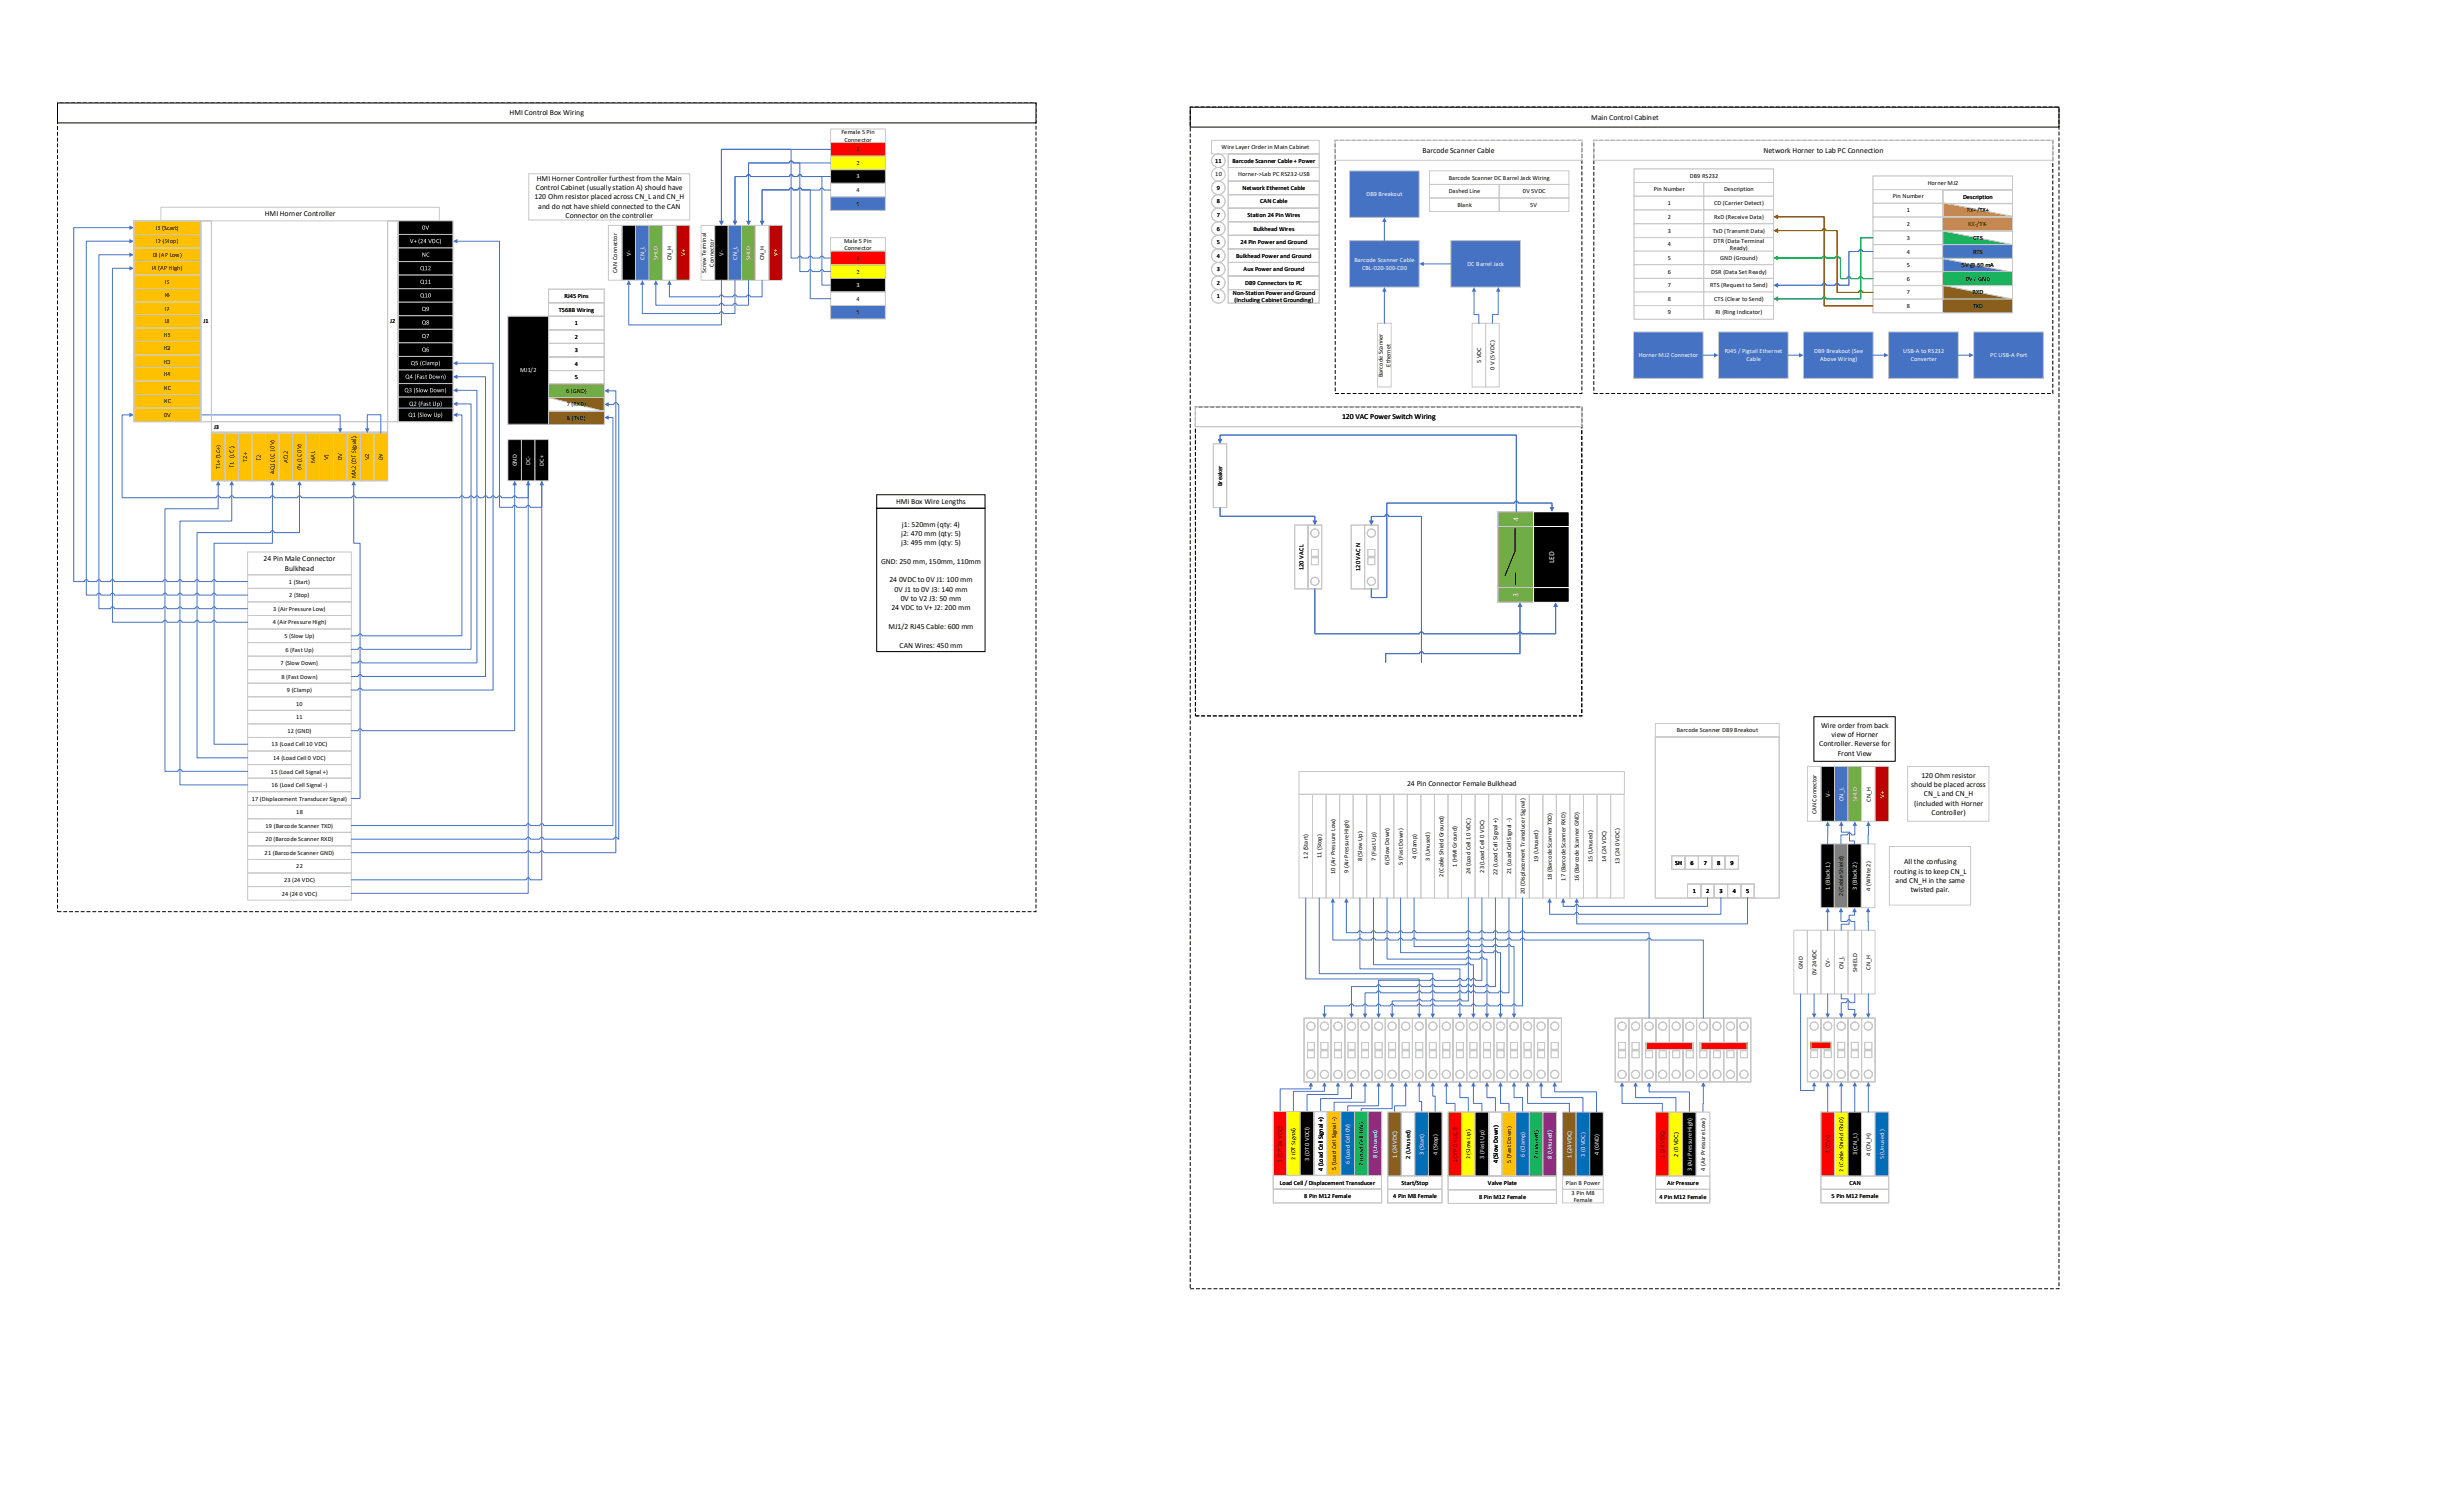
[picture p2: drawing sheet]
<svg xmlns="http://www.w3.org/2000/svg" width="1346mm" height="825mm" viewBox="0 0 1346 825" stroke-linecap="round" stroke-linejoin="round" font-family="sans-serif">
<defs><g id="words">
<g font-size="4.2">
<text x="279" y="63">HMI Control Box Wiring</text>
<text x="870" y="65">Main Control Cabinet</text>
<text x="778" y="83">Barcode Scanner Cable</text>
<text x="964" y="83">Network Horner to Lab PC Connection</text>
<text x="293" y="99">HMI Horner Controller furthest from the Main</text>
<text x="293" y="104">Control Cabinet (usually station A) should have</text>
<text x="292" y="109">120 Ohm resistor placed across CN_L and CN_H</text>
<text x="294" y="114">and do not have shield connected to the CAN</text>
<text x="145" y="118">HMI Horner Controller</text>
<text x="309" y="119">Connector on the controller</text>
<text x="734" y="229">120 VAC Power Switch Wiring</text>
<text x="490" y="275">HMI Box Wire Lengths</text>
<text x="493" y="288">j1: 520mm (qty: 4)</text>
<text x="493" y="293">j2: 470 mm (qty: 5)</text>
<text x="493" y="298">j3: 495 mm (qty: 5)</text>
<text x="144" y="307">24 Pin Male Connector</text>
<text x="156" y="312">Bulkhead</text>
<text x="482" y="308">GND: 250 mm, 150mm, 110mm</text>
<text x="486" y="318">24 0VDC to 0V J1: 100 mm</text>
<text x="489" y="323">0V J1 to 0V J3: 140 mm</text>
<text x="492" y="328">0V to V2 J3: 50 mm</text>
<text x="487" y="333">24 VDC to V+ J2: 200 mm</text>
<text x="486" y="344">MJ1/2 RJ45 Cable: 600 mm</text>
<text x="492" y="354">CAN Wires: 450 mm</text>
<text x="995" y="398">Wire order from back</text>
<text x="994" y="408">Controller. Reverse for</text>
<text x="1001" y="403">view of Horner</text>
<text x="1004" y="413">Front View</text>
<text x="1050" y="425">120 Ohm resistor</text>
<text x="769" y="429">24 Pin Connector Female Bulkhead</text>
<text x="1045" y="430">should be placed across</text>
<text x="1052" y="435">CN_L and CN_H</text>
<text x="1046" y="440">(included with Horner</text>
<text x="1056" y="445">Controller)</text>
<text x="1041" y="472">All the confusing</text>
<text x="1035" y="477">routing is to keep CN_L</text>
<text x="1036" y="482">and CN_H in the same</text>
<text x="1044" y="488">twisted pair.</text>
</g>
<g font-size="4.2" fill="#feffff">
<text x="830" y="285" transform="rotate(-90 830 285)">4</text>
<text x="830" y="326" transform="rotate(-90 830 326)">3</text>
</g>
<text font-size="4.2" fill="#fff" x="849" y="308" transform="rotate(-90 849 308)">LED</text>
<g font-size="3.4">
<text x="460" y="73">Female 5 Pin</text>
<text x="462" y="77">Connector</text>
<text x="468" y="83">1</text>
<text x="668" y="81">Wire Layer Order in Main Cabinet</text>
<text x="664" y="89">11</text>
<text x="674" y="89">Barcode Scanner Cable + Power</text>
<text x="468" y="90">2</text>
<text x="664" y="96">10</text>
<text x="677" y="96">Horner-&gt;Lab PC RS232-USB</text>
<text x="792" y="98">Barcode Scanner DC Barrel Jack Wiring</text>
<text x="924" y="97">DB9 RS232</text>
<text x="1054" y="101">Horner MJ2</text>
<text x="468" y="105">4</text>
<text x="665" y="104">9</text>
<text x="679" y="104">Network Ethernet Cable</text>
<text x="792" y="106">Dashed Line</text>
<text x="832" y="106">0V 5VDC</text>
<text x="904" y="105">Pin Number</text>
<text x="942" y="105">Description</text>
<text x="468" y="112">5</text>
<text x="665" y="111">8</text>
<text x="689" y="111">CAN Cable</text>
<text x="797" y="113">Blank</text>
<text x="836" y="113">5V</text>
<text x="912" y="112">1</text>
<text x="937" y="112">CD (Carrier Detect)</text>
<text x="1034" y="108">Pin Number</text>
<text x="1073" y="109">Description</text>
<text x="665" y="119">7</text>
<text x="682" y="119">Station 24 Pin Wires</text>
<text x="912" y="120">2</text>
<text x="937" y="120">RxD (Receive Data)</text>
<text x="1042" y="116">1</text>
<text x="1075" y="116">RX+/TX+</text>
<text x="85" y="125">I1 (Start)</text>
<text x="665" y="126">6</text>
<text x="685" y="126">Bulkhead Wires</text>
<text x="1042" y="123">2</text>
<text x="1076" y="123">RX-/TX-</text>
<text x="912" y="127">3</text>
<text x="936" y="127">TxD (Transmit Data)</text>
<text x="1042" y="131">3</text>
<text x="1079" y="131">CTS</text>
<text x="85" y="133">I2 (Stop)</text>
<text x="461" y="133">Male 5 Pin</text>
<text x="462" y="137">Connector</text>
<text x="665" y="133">5</text>
<text x="678" y="133">24 Pin Power and Ground</text>
<text x="912" y="135">4</text>
<text x="937" y="133">DTR (Data Terminal</text>
<text x="946" y="137">Ready)</text>
<text x="83" y="140">I3 (AP Low)</text>
<text x="367" y="142" transform="rotate(-90 367 142)">CN_H</text>
<text x="418" y="142" transform="rotate(-90 418 142)">CN_H</text>
<text x="468" y="142">1</text>
<text x="665" y="141">4</text>
<text x="676" y="141">Bulkhead Power and Ground</text>
<text x="912" y="142">5</text>
<text x="940" y="142">GND (Ground)</text>
<text x="1042" y="139">4</text>
<text x="1079" y="139">RTS</text>
<text x="83" y="148">I4 (AP High)</text>
<text x="337" y="149" transform="rotate(-90 337 149)">CAN Connector</text>
<text x="386" y="149" transform="rotate(-90 386 149)">Screw Terminal</text>
<text x="390" y="146" transform="rotate(-90 390 146)">Connector</text>
<text x="468" y="149">2</text>
<text x="665" y="148">3</text>
<text x="680" y="148">Aux Power and Ground</text>
<text x="912" y="149">6</text>
<text x="935" y="149">DSR (Data Set Ready)</text>
<text x="1042" y="146">5</text>
<text x="1072" y="146">5V @ 60 mA</text>
<text x="90" y="155">I5</text>
<text x="665" y="156">2</text>
<text x="681" y="156">DB9 Connectors to PC</text>
<text x="1042" y="153">6</text>
<text x="1074" y="153">0V / GND</text>
<text x="674" y="161">Non-Station Power and Ground</text>
<text x="912" y="157">7</text>
<text x="935" y="157">RTS (Request to Send)</text>
<text x="1042" y="161">7</text>
<text x="1078" y="161">RXD</text>
<text x="90" y="163">I6</text>
<text x="308" y="163">RJ45 Pins</text>
<text x="468" y="164">4</text>
<text x="665" y="163">1</text>
<text x="675" y="165">(Including Cabinet Grounding)</text>
<text x="912" y="164">8</text>
<text x="937" y="164">CTS (Clear to Send)</text>
<text x="90" y="170">I7</text>
<text x="305" y="170">T568B Wiring</text>
<text x="468" y="172">5</text>
<text x="912" y="172">9</text>
<text x="938" y="172">RI (Ring Indicator)</text>
<text x="1042" y="168">8</text>
<text x="1078" y="168">TXD</text>
<text x="90" y="177">I8</text>
<text x="111" y="177">J1</text>
<text x="213" y="177">J2</text>
<text x="314" y="178">1</text>
<text x="89" y="184">H1</text>
<text x="314" y="185">2</text>
<text x="89" y="191">H2</text>
<text x="314" y="192">3</text>
<text x="89" y="199">H3</text>
<text x="314" y="200">4</text>
<text x="760" y="200" transform="rotate(-90 760 200)">Ethernet</text>
<text x="810" y="198" transform="rotate(-90 810 198)">5 VDC</text>
<text x="817" y="202" transform="rotate(-90 817 202)">0 V (5 VDC)</text>
<text x="89" y="206">H4</text>
<text x="314" y="207">5</text>
<text x="756" y="206" transform="rotate(-90 756 206)">Barcode Scanner</text>
<text x="89" y="213">NC</text>
<text x="309" y="215">6 (GND)</text>
<text x="89" y="220">NC</text>
<text x="90" y="228">0V</text>
<text x="310" y="222">7 (RXD)</text>
<text x="310" y="229">8 (TXD)</text>
<text x="117" y="234">J3</text>
<text x="143" y="252" transform="rotate(-90 143 252)">T2-</text>
<text x="180" y="252" transform="rotate(-90 180 252)">V1</text>
<text x="187" y="252" transform="rotate(-90 187 252)">0V</text>
<text x="202" y="252" transform="rotate(-90 202 252)">V2</text>
<text x="209" y="252" transform="rotate(-90 209 252)">0V</text>
<text x="120" y="256" transform="rotate(-90 120 256)">T1+ (LC+)</text>
<text x="128" y="256" transform="rotate(-90 128 256)">T1- (LC-)</text>
<text x="135" y="252" transform="rotate(-90 135 252)">T2+</text>
<text x="157" y="253" transform="rotate(-90 157 253)">AQ2</text>
<text x="165" y="257" transform="rotate(-90 165 257)">0V (LC 0V)</text>
<text x="172" y="253" transform="rotate(-90 172 253)">MA1</text>
<text x="150" y="259" transform="rotate(-90 150 259)">AQ1 (LC 10V)</text>
<text x="194" y="261" transform="rotate(-90 194 261)">MA2 (DT Signal)</text>
<text x="668" y="266" transform="rotate(-90 668 266)">Breaker</text>
<text x="713" y="312" transform="rotate(-90 713 312)">120 VAC L</text>
<text x="743" y="312" transform="rotate(-90 743 312)">120 VAC N</text>
<text x="158" y="319">1 (Start)</text>
<text x="158" y="326">2 (Stop)</text>
<text x="149" y="334">3 (Air Pressure Low)</text>
<text x="149" y="341">4 (Air Pressure High)</text>
<text x="155" y="349">5 (Slow Up)</text>
<text x="156" y="356">6 (Fast Up)</text>
<text x="153" y="363">7 (Slow Down)</text>
<text x="154" y="371">8 (Fast Down)</text>
<text x="157" y="378">9 (Clamp)</text>
<text x="162" y="386">10</text>
<text x="162" y="393">11</text>
<text x="157" y="400">12 (GND)</text>
<text x="916" y="400">Barcode Scanner DB9 Breakout</text>
<text x="148" y="408">13 (Load Cell 10 VDC)</text>
<text x="149" y="415">14 (Load Cell 0 VDC)</text>
<text x="148" y="423">15 (Load Cell Signal +)</text>
<text x="148" y="430">16 (Load Cell Signal -)</text>
<text x="138" y="437">17 (Displacement Transducer Signal)</text>
<text x="1022" y="438" transform="rotate(-90 1022 438)">CN_H</text>
<text x="162" y="445">18</text>
<text x="993" y="445" transform="rotate(-90 993 445)">CAN Connector</text>
<text x="145" y="452">19 (Barcode Scanner TXD)</text>
<text x="145" y="460">20 (Barcode Scanner RXD)</text>
<text x="145" y="467">21 (Barcode Scanner GND)</text>
<text x="715" y="469" transform="rotate(-90 715 469)">12 (Start)</text>
<text x="722" y="469" transform="rotate(-90 722 469)">11 (Stop)</text>
<text x="744" y="471" transform="rotate(-90 744 471)">8 (Slow Up)</text>
<text x="752" y="470" transform="rotate(-90 752 470)">7 (Fast Up)</text>
<text x="759" y="473" transform="rotate(-90 759 473)">6 (Slow Down)</text>
<text x="767" y="472" transform="rotate(-90 767 472)">5 (Fast Down)</text>
<text x="774" y="469" transform="rotate(-90 774 469)">4 (Clamp)</text>
<text x="782" y="470" transform="rotate(-90 782 470)">3 (Unused)</text>
<text x="796" y="474" transform="rotate(-90 796 474)">1 (HMI Ground)</text>
<text x="841" y="471" transform="rotate(-90 841 471)">19 (Unused)</text>
<text x="870" y="471" transform="rotate(-90 870 471)">15 (Unused)</text>
<text x="878" y="471" transform="rotate(-90 878 471)">14 (24 VDC)</text>
<text x="885" y="472" transform="rotate(-90 885 472)">13 (24 0 VDC)</text>
<text x="916" y="472">SH</text>
<text x="924" y="472">6</text>
<text x="931" y="472">7</text>
<text x="939" y="472">8</text>
<text x="946" y="472">9</text>
<text x="162" y="474">22</text>
<text x="730" y="478" transform="rotate(-90 730 478)">10 (Air Pressure Low)</text>
<text x="737" y="477" transform="rotate(-90 737 477)">9 (Air Pressure High)</text>
<text x="789" y="479" transform="rotate(-90 789 479)">2 (Cable Shield Ground)</text>
<text x="804" y="478" transform="rotate(-90 804 478)">24 (Load Cell 10 VDC)</text>
<text x="811" y="477" transform="rotate(-90 811 477)">23 (Load Cell 0 VDC)</text>
<text x="819" y="478" transform="rotate(-90 819 478)">22 (Load Cell Signal +)</text>
<text x="826" y="478" transform="rotate(-90 826 478)">21 (Load Cell Signal -)</text>
<text x="155" y="482">23 (24 VDC)</text>
<text x="848" y="481" transform="rotate(-90 848 481)">18 (Barcode Scanner TXD)</text>
<text x="856" y="481" transform="rotate(-90 856 481)">17 (Barcode Scanner RXD)</text>
<text x="863" y="481" transform="rotate(-90 863 481)">16 (Barcode Scanner GND)</text>
<text x="154" y="489">24 (24 0 VDC)</text>
<text x="833" y="489" transform="rotate(-90 833 489)">20 (Displacement Transducer Signal)</text>
<text x="925" y="488">1</text>
<text x="933" y="488">2</text>
<text x="940" y="488">3</text>
<text x="947" y="488">4</text>
<text x="954" y="488">5</text>
<text x="1007" y="490" transform="rotate(-90 1007 490)">2 (Cable Shield)</text>
<text x="1022" y="487" transform="rotate(-90 1022 487)">4 (White 2)</text>
<text x="985" y="529" transform="rotate(-90 985 529)">GND</text>
<text x="993" y="533" transform="rotate(-90 993 533)">0V 24VDC</text>
<text x="1000" y="528" transform="rotate(-90 1000 528)">CV-</text>
<text x="1008" y="529" transform="rotate(-90 1008 529)">CN_L</text>
<text x="1015" y="531" transform="rotate(-90 1015 531)">SHIELD</text>
<text x="1022" y="530" transform="rotate(-90 1022 530)">CN_H</text>
<text x="701" y="635" transform="rotate(-90 701 635)">1 (DT 24 VDC)</text>
<text x="708" y="634" transform="rotate(-90 708 634)">2 (DT Signal)</text>
<text x="771" y="633" transform="rotate(-90 771 633)">2 (Unused)</text>
<text x="796" y="635" transform="rotate(-90 796 635)">1 (VP 0 VDC?)</text>
<text x="804" y="633" transform="rotate(-90 804 633)">2 (Slow Up)</text>
<text x="819" y="636" transform="rotate(-90 819 636)">4 (Slow Down)</text>
<text x="826" y="635" transform="rotate(-90 826 635)">5 (Fast Down)</text>
<text x="841" y="633" transform="rotate(-90 841 633)">7 (Unused)</text>
<text x="910" y="633" transform="rotate(-90 910 633)">1 (24 VDC)</text>
<text x="917" y="632" transform="rotate(-90 917 632)">2 (0 VDC)</text>
<text x="1000" y="630" transform="rotate(-90 1000 630)">1 (CV-)</text>
<text x="1022" y="632" transform="rotate(-90 1022 632)">4 (CN_H)</text>
<text x="723" y="640" transform="rotate(-90 723 640)">4 (Load Cell Signal +)</text>
<text x="730" y="639" transform="rotate(-90 730 639)">5 (Load Cell Signal -)</text>
<text x="745" y="637" transform="rotate(-90 745 637)">7 (Load Cell 10V)</text>
<text x="932" y="640" transform="rotate(-90 932 640)">4 (Air Pressure Low)</text>
<text x="1008" y="640" transform="rotate(-90 1008 640)">2 (Cable Shield GND)</text>
<text x="699" y="647">Load Cell / Displacement Transducer</text>
<text x="766" y="647">Start/Stop</text>
<text x="813" y="648">Valve Plate</text>
<text x="856" y="647">Plan B Power</text>
<text x="911" y="647">Air Pressure</text>
<text x="1011" y="647">CAN</text>
<text x="859" y="653">3 Pin M8</text>
<text x="713" y="655">8 Pin M12 Female</text>
<text x="762" y="655">4 Pin M8 Female</text>
<text x="808" y="655">8 Pin M12 Female</text>
<text x="860" y="657">Female</text>
<text x="907" y="655">4 Pin M12 Female</text>
<text x="1001" y="655">5 Pin M12 Female</text>
</g>
<g font-size="3.4" fill="#fff">
<text x="468" y="98">3</text>
<text x="345" y="140" transform="rotate(-90 345 140)">V-</text>
<text x="352" y="142" transform="rotate(-90 352 142)">CN_L</text>
<text x="360" y="142" transform="rotate(-90 360 142)">SHLD</text>
<text x="374" y="140" transform="rotate(-90 374 140)">V+</text>
<text x="395" y="140" transform="rotate(-90 395 140)">V-</text>
<text x="403" y="142" transform="rotate(-90 403 142)">CN_L</text>
<text x="410" y="142" transform="rotate(-90 410 142)">SHLD</text>
<text x="425" y="140" transform="rotate(-90 425 140)">V+</text>
<text x="468" y="157">3</text>
<text x="284" y="203">MJ1/2</text>
<text x="282" y="255" transform="rotate(-90 282 255)">GND</text>
<text x="290" y="254" transform="rotate(-90 290 254)">DC-</text>
<text x="297" y="254" transform="rotate(-90 297 254)">DC+</text>
<text x="1000" y="435" transform="rotate(-90 1000 435)">V-</text>
<text x="1008" y="438" transform="rotate(-90 1008 438)">CN_L</text>
<text x="1015" y="438" transform="rotate(-90 1015 438)">SHLD</text>
<text x="1030" y="436" transform="rotate(-90 1030 436)">V+</text>
<text x="1000" y="486" transform="rotate(-90 1000 486)">1 (Black 1)</text>
<text x="1015" y="486" transform="rotate(-90 1015 486)">3 (Black 2)</text>
<text x="716" y="634" transform="rotate(-90 716 634)">3 (DT 0 VDCl)</text>
<text x="753" y="633" transform="rotate(-90 753 633)">8 (Unused)</text>
<text x="763" y="633" transform="rotate(-90 763 633)">1 (24 VDC)</text>
<text x="778" y="631" transform="rotate(-90 778 631)">3 (Start)</text>
<text x="786" y="631" transform="rotate(-90 786 631)">4 (Stop)</text>
<text x="811" y="633" transform="rotate(-90 811 633)">3 (Fast Up)</text>
<text x="833" y="632" transform="rotate(-90 833 632)">6 (Clamp)</text>
<text x="848" y="633" transform="rotate(-90 848 633)">8 (Unused)</text>
<text x="859" y="633" transform="rotate(-90 859 633)">1 (24 VDC)</text>
<text x="866" y="632" transform="rotate(-90 866 632)">3 (0 VDC)</text>
<text x="874" y="631" transform="rotate(-90 874 631)">4 (GND)</text>
<text x="1015" y="631" transform="rotate(-90 1015 631)">3 (CN_L)</text>
<text x="1030" y="633" transform="rotate(-90 1030 633)">5 (Unused )</text>
<text x="738" y="636" transform="rotate(-90 738 636)">6 (Load Cell 0V)</text>
<text x="925" y="640" transform="rotate(-90 925 640)">3 (Air Pressure High)</text>
</g>
<g font-size="3.4" fill="#feffff">
<text x="747" y="107">DB9 Breakout</text>
<text x="740" y="143">Barcode Scanner Cable</text>
<text x="744" y="147">CBL-020-300-C00</text>
<text x="802" y="145">DC Barrel Jack</text>
<text x="896" y="195">Horner MJ2 Connector</text>
<text x="943" y="193">RJ45 / Pigtail Ethernet</text>
<text x="955" y="197">Cable</text>
<text x="992" y="193">DB9 Breakout (See</text>
<text x="995" y="197">Above Wiring)</text>
<text x="1040" y="193">USB-A to RS232</text>
<text x="1044" y="197">Converter</text>
<text x="1088" y="195">PC USB-A Port</text>
<text x="302" y="224">7 (RXD)</text>
</g>
</g></defs>
<g fill="none" stroke="#c8c8c8" stroke-width=".55">
<path d="M88 113h152v8h-152zM135 302h57v12h-57zM135 314h57v7h-57zM135 329h57v7h-57zM135 321h57v8h-57zM135 336h57v8h-57zM135 358h57v8h-57zM135 351h57v7h-57zM135 344h57v7h-57zM135 373h57v8h-57zM135 366h57v7h-57zM135 388h57v7h-57z"/>
<path d="M135 395h57v8h-57zM135 381h57v7h-57zM135 403h57v7h-57zM135 410h57v8h-57zM135 418h57v7h-57zM135 433h57v7h-57zM135 440h57v7h-57zM135 425h57v8h-57zM135 447h57v8h-57zM135 455h57v7h-57zM135 462h57v8h-57zM135 470h57v7h-57z"/>
<path d="M135 477h57v7h-57zM135 484h57v8h-57z"/>
</g>
<path d="M71 124h-31v194h6a1.1 1.1 0 0 1 1-1 1.1 1.1 0 0 1 1 1h5a1.1 1.1 0 0 1 1-1 1.1 1.1 0 0 1 1 1h5a1.1 1.1 0 0 1 1-1 1.1 1.1 0 0 1 2 1h26a1.1 1.1 0 0 1 1-1 1.1 1.1 0 0 1 1 1h6a1.1 1.1 0 0 1 1-1 1.1 1.1 0 0 1 1 1h8a1.1 1.1 0 0 1 1-1 1.1 1.1 0 0 1 1 1h7a1.1 1.1 0 0 1 1-1 1.1 1.1 0 0 1 1 1h17" fill="none" stroke="#4672c4" stroke-width=".55"/>
<path d="M71 123l2 1-2 2z" fill="#4672c4"/>
<path d="M71 132h-24v193h6a1.1 1.1 0 0 1 1-1 1.1 1.1 0 0 1 1 1h5a1.1 1.1 0 0 1 1-1 1.1 1.1 0 0 1 2 1h26a1.1 1.1 0 0 1 1-1 1.1 1.1 0 0 1 1 1h6a1.1 1.1 0 0 1 1-1 1.1 1.1 0 0 1 1 1h8a1.1 1.1 0 0 1 1-1 1.1 1.1 0 0 1 1 1h7a1.1 1.1 0 0 1 1-1 1.1 1.1 0 0 1 1 1h17" fill="none" stroke="#4672c4" stroke-width=".55"/>
<path d="M71 131l2 1-2 1z" fill="#4672c4"/>
<path d="M71 139h-17v194h6a1.1 1.1 0 0 1 1-2 1.4 1.4 0 0 1 2 2h26a1.1 1.1 0 0 1 1-2 1.1 1.1 0 0 1 1 2h6a1.1 1.1 0 0 1 1-2 1.1 1.1 0 0 1 1 2h8a1.1 1.1 0 0 1 1-2 1.1 1.1 0 0 1 1 2h7a1.1 1.1 0 0 1 1-2 1.1 1.1 0 0 1 1 2h17" fill="none" stroke="#4672c4" stroke-width=".55"/>
<path d="M71 138l2 1-2 1z" fill="#4672c4"/>
<path d="M71 147h-10v193h28a1.1 1.1 0 0 1 1-1 1.1 1.1 0 0 1 1 1h6a1.1 1.1 0 0 1 1-1 1.1 1.1 0 0 1 1 1h8a1.1 1.1 0 0 1 1-1 1.1 1.1 0 0 1 1 1h7a1.1 1.1 0 0 1 1-1 1.1 1.1 0 0 1 1 1h17" fill="none" stroke="#4672c4" stroke-width=".55"/>
<path d="M71 145l2 2-2 1z" fill="#4672c4"/>
<path d="M250 227h2v120h-54a1.1 1.1 0 0 0-1-1 1.1 1.1 0 0 0-1 1h-4" fill="none" stroke="#4672c4" stroke-width=".55"/>
<path d="M248 227l2-2v3z" fill="#4672c4"/>
<path d="M250 221h7v134h-59a1.1 1.1 0 0 0-1-1 1.1 1.1 0 0 0-1 1h-4" fill="none" stroke="#4672c4" stroke-width=".55"/>
<path d="M248 221l2-2v3z" fill="#4672c4"/>
<path d="M250 213h11v149h-63a1.1 1.1 0 0 0-1-1 1.1 1.1 0 0 0-1 1h-4" fill="none" stroke="#4672c4" stroke-width=".55"/>
<path d="M248 213l2-1v2z" fill="#4672c4"/>
<path d="M250 206h15v164h-67a1.1 1.1 0 0 0-1-1 1.1 1.1 0 0 0-1 1h-4" fill="none" stroke="#4672c4" stroke-width=".55"/>
<path d="M248 206l2-1v2z" fill="#4672c4"/>
<path d="M250 198h19v179h-71a1.1 1.1 0 0 0-1-1 1.1 1.1 0 0 0-1 1h-4" fill="none" stroke="#4672c4" stroke-width=".55"/>
<path d="M248 198l2-1v3z" fill="#4672c4"/>
<g fill="#000">
<path d="M278 240h7v23h-7z" fill-rule="evenodd"/>
<path d="M285 240h7v23h-7z" fill-rule="evenodd"/>
<path d="M292 240h8v23h-8z" fill-rule="evenodd"/>
</g>
<path d="M278 240h7v23h-7zM285 240h7v23h-7zM292 240h8v23h-8z" fill="none" stroke="#c8c8c8" stroke-width=".55"/>
<path d="M281 265v134h-83a1.1 1.1 0 0 0-1-1 1.1 1.1 0 0 0-1 1h-4" fill="none" stroke="#4672c4" stroke-width=".55"/>
<path d="M281 263l2 2h-3z" fill="#4672c4"/>
<path d="M149 265v32h-32v110h18" fill="none" stroke="#4672c4" stroke-width=".55"/>
<path d="M149 263l1 2h-2z" fill="#4672c4"/>
<path d="M164 265v26h-14a1.1 1.1 0 0 0-1-1 1.1 1.1 0 0 0-1 1h-40v123h27" fill="none" stroke="#4672c4" stroke-width=".55"/>
<path d="M164 263l1 2h-3z" fill="#4672c4"/>
<path d="M119 265v13h-29v143h7a1.1 1.1 0 0 1 1-1 1.1 1.1 0 0 1 1 1h36" fill="none" stroke="#4672c4" stroke-width=".55"/>
<path d="M119 263l1 2h-2z" fill="#4672c4"/>
<path d="M127 265v20h-29v144h37" fill="none" stroke="#4672c4" stroke-width=".55"/>
<path d="M127 263l1 2h-3z" fill="#4672c4"/>
<path d="M193 265v32h4v139h-5" fill="none" stroke="#4672c4" stroke-width=".55"/>
<path d="M193 263l2 2h-3z" fill="#4672c4"/>
<path d="M296 265v216h-6a1.1 1.1 0 0 0-1-1 1.1 1.1 0 0 0-1 1h-96" fill="none" stroke="#4672c4" stroke-width=".55"/>
<path d="M296 263l1 2h-2z" fill="#4672c4"/>
<path d="M289 265v223h-97" fill="none" stroke="#4672c4" stroke-width=".55"/>
<path d="M289 263l1 2h-3z" fill="#4672c4"/>
<path d="M332 228h3v223h-38a1.1 1.1 0 0 0-1-1 1.1 1.1 0 0 0-1 1h-5a1.1 1.1 0 0 0-1-1 1.1 1.1 0 0 0-1 1h-96" fill="none" stroke="#4672c4" stroke-width=".55"/>
<path d="M330 228l3-1v2z" fill="#4672c4"/>
<path d="M332 221h4a1.1 1.1 0 0 1 1-1 1.1 1.1 0 0 1 1 1v237a1.1 1.1 0 0 0-1-1 1.1 1.1 0 0 0-1 1h-39a1.1 1.1 0 0 0-1-1 1.1 1.1 0 0 0-1 1h-5a1.1 1.1 0 0 0-1-1 1.1 1.1 0 0 0-1 1h-96" fill="none" stroke="#4672c4" stroke-width=".55"/>
<path d="M330 221l3-1v2z" fill="#4672c4"/>
<path d="M332 214h5v252h-40a1.1 1.1 0 0 0-1-1 1.1 1.1 0 0 0-1 1h-5a1.1 1.1 0 0 0-1-1 1.1 1.1 0 0 0-1 1h-96" fill="none" stroke="#4672c4" stroke-width=".55"/>
<path d="M330 214l3-2v3z" fill="#4672c4"/>
<path d="M278 173h22v59h-22z" fill-rule="evenodd" fill="#000"/>
<path d="M278 173h22v59h-22zM300 173h30v7h-30zM300 195h30v7h-30zM300 180h30v8h-30zM300 188h30v7h-30zM300 202h30v8h-30z" fill="none" stroke="#c8c8c8" stroke-width=".55"/>
<path d="M300 210h30v7h-30z" fill-rule="evenodd" fill="#70ad47"/>
<path d="M300 210h30v7h-30z" fill="none" stroke="#c8c8c8" stroke-width=".55"/>
<path d="M300 217h30v8h-30z" fill-rule="evenodd" fill="#7f6000"/>
<path d="M300 217h30v8h-30z" fill="none" stroke="#c8c8c8" stroke-width=".55"/>
<path d="M300 224h30v8h-30z" fill-rule="evenodd" fill="#7f6000"/>
<path d="M300 158h30v7h-30zM300 165h30v8h-30zM300 224h30v8h-30z" fill="none" stroke="#c8c8c8" stroke-width=".55"/>
<path d="M300 217l30 8h-30z" fill="#fff"/>
<path d="M278 173h22v59h-22zM300 173h30v7h-30zM300 195h30v7h-30zM300 180h30v8h-30zM300 188h30v7h-30zM300 202h30v8h-30zM300 217l30 8h-30zM300 217h30v8h-30z" fill="none" stroke="#c8c8c8" stroke-width=".55"/>
<path d="M278 173h22v59h-22z" fill-rule="evenodd" fill="#000"/>
<path d="M300 210h30v7h-30z" fill-rule="evenodd" fill="#70ad47"/>
<path d="M300 210h30v7h-30z" fill="none" stroke="#c8c8c8" stroke-width=".55"/>
<path d="M300 217h30v8h-30z" fill-rule="evenodd" fill="#7f6000"/>
<path d="M300 217h30v8h-30z" fill="none" stroke="#c8c8c8" stroke-width=".55"/>
<path d="M300 224h30v8h-30z" fill-rule="evenodd" fill="#7f6000"/>
<path d="M300 158h30v7h-30zM300 165h30v8h-30zM300 224h30v8h-30z" fill="none" stroke="#c8c8c8" stroke-width=".55"/>
<path d="M300 217l30 8h-30z" fill="#fff"/>
<path d="M300 217l30 8h-30zM300 217h30v8h-30z" fill="none" stroke="#c8c8c8" stroke-width=".55"/>
<path d="M116 237h7v26h-7z" fill-rule="evenodd" fill="#ffc000"/>
<path d="M116 237h7v26h-7z" fill="none" stroke="#c8c8c8" stroke-width=".55"/>
<path d="M123 237h7v26h-7z" fill-rule="evenodd" fill="#ffc000"/>
<path d="M123 237h7v26h-7z" fill="none" stroke="#c8c8c8" stroke-width=".55"/>
<path d="M130 237h8v26h-8z" fill-rule="evenodd" fill="#ffc000"/>
<path d="M130 237h8v26h-8z" fill="none" stroke="#c8c8c8" stroke-width=".55"/>
<path d="M138 237h7v26h-7z" fill-rule="evenodd" fill="#ffc000"/>
<path d="M138 237h7v26h-7z" fill="none" stroke="#c8c8c8" stroke-width=".55"/>
<path d="M145 237h8v26h-8z" fill-rule="evenodd" fill="#ffc000"/>
<path d="M145 237h8v26h-8z" fill="none" stroke="#c8c8c8" stroke-width=".55"/>
<path d="M153 237h7v26h-7z" fill-rule="evenodd" fill="#ffc000"/>
<path d="M153 237h7v26h-7z" fill="none" stroke="#c8c8c8" stroke-width=".55"/>
<path d="M160 237h7v26h-7z" fill-rule="evenodd" fill="#ffc000"/>
<path d="M160 237h7v26h-7z" fill="none" stroke="#c8c8c8" stroke-width=".55"/>
<path d="M167 237h8v26h-8z" fill-rule="evenodd" fill="#ffc000"/>
<path d="M167 237h8v26h-8z" fill="none" stroke="#c8c8c8" stroke-width=".55"/>
<path d="M175 236h7v27h-7z" fill-rule="evenodd" fill="#ffc000"/>
<path d="M175 236h7v27h-7z" fill="none" stroke="#c8c8c8" stroke-width=".55"/>
<path d="M182 237h8v26h-8z" fill-rule="evenodd" fill="#ffc000"/>
<path d="M182 237h8v26h-8z" fill="none" stroke="#c8c8c8" stroke-width=".55"/>
<path d="M190 237h7v26h-7z" fill-rule="evenodd" fill="#ffc000"/>
<path d="M190 237h7v26h-7z" fill="none" stroke="#c8c8c8" stroke-width=".55"/>
<path d="M197 236h7v27h-7z" fill-rule="evenodd" fill="#ffc000"/>
<path d="M197 236h7v27h-7z" fill="none" stroke="#c8c8c8" stroke-width=".55"/>
<path d="M204 237h8v26h-8z" fill-rule="evenodd" fill="#ffc000"/>
<path d="M204 237h8v26h-8z" fill="none" stroke="#c8c8c8" stroke-width=".55"/>
<path d="M116 237h7v26h-7z" fill-rule="evenodd" fill="#ffc000"/>
<path d="M116 237h7v26h-7z" fill="none" stroke="#c8c8c8" stroke-width=".55"/>
<path d="M123 237h7v26h-7z" fill-rule="evenodd" fill="#ffc000"/>
<path d="M123 237h7v26h-7z" fill="none" stroke="#c8c8c8" stroke-width=".55"/>
<path d="M130 237h8v26h-8z" fill-rule="evenodd" fill="#ffc000"/>
<path d="M130 237h8v26h-8z" fill="none" stroke="#c8c8c8" stroke-width=".55"/>
<path d="M138 237h7v26h-7z" fill-rule="evenodd" fill="#ffc000"/>
<path d="M138 237h7v26h-7z" fill="none" stroke="#c8c8c8" stroke-width=".55"/>
<path d="M145 237h8v26h-8z" fill-rule="evenodd" fill="#ffc000"/>
<path d="M145 237h8v26h-8z" fill="none" stroke="#c8c8c8" stroke-width=".55"/>
<path d="M153 237h7v26h-7z" fill-rule="evenodd" fill="#ffc000"/>
<path d="M153 237h7v26h-7z" fill="none" stroke="#c8c8c8" stroke-width=".55"/>
<path d="M160 237h7v26h-7z" fill-rule="evenodd" fill="#ffc000"/>
<path d="M160 237h7v26h-7z" fill="none" stroke="#c8c8c8" stroke-width=".55"/>
<path d="M167 237h8v26h-8z" fill-rule="evenodd" fill="#ffc000"/>
<path d="M167 237h8v26h-8z" fill="none" stroke="#c8c8c8" stroke-width=".55"/>
<path d="M175 236h7v27h-7z" fill-rule="evenodd" fill="#ffc000"/>
<path d="M175 236h7v27h-7z" fill="none" stroke="#c8c8c8" stroke-width=".55"/>
<path d="M182 237h8v26h-8z" fill-rule="evenodd" fill="#ffc000"/>
<path d="M182 237h8v26h-8z" fill="none" stroke="#c8c8c8" stroke-width=".55"/>
<path d="M190 237h7v26h-7z" fill-rule="evenodd" fill="#ffc000"/>
<path d="M190 237h7v26h-7z" fill="none" stroke="#c8c8c8" stroke-width=".55"/>
<path d="M197 236h7v27h-7z" fill-rule="evenodd" fill="#ffc000"/>
<path d="M197 236h7v27h-7z" fill="none" stroke="#c8c8c8" stroke-width=".55"/>
<path d="M204 237h8v26h-8z" fill-rule="evenodd" fill="#ffc000"/>
<path d="M116 230h96v6h-96zM204 237h8v26h-8z" fill="none" stroke="#c8c8c8" stroke-width=".55"/>
<path d="M116 237h7v26h-7z" fill-rule="evenodd" fill="#ffc000"/>
<path d="M116 237h7v26h-7z" fill="none" stroke="#c8c8c8" stroke-width=".55"/>
<path d="M123 237h7v26h-7z" fill-rule="evenodd" fill="#ffc000"/>
<path d="M123 237h7v26h-7z" fill="none" stroke="#c8c8c8" stroke-width=".55"/>
<path d="M130 237h8v26h-8z" fill-rule="evenodd" fill="#ffc000"/>
<path d="M130 237h8v26h-8z" fill="none" stroke="#c8c8c8" stroke-width=".55"/>
<path d="M138 237h7v26h-7z" fill-rule="evenodd" fill="#ffc000"/>
<path d="M138 237h7v26h-7z" fill="none" stroke="#c8c8c8" stroke-width=".55"/>
<path d="M145 237h8v26h-8z" fill-rule="evenodd" fill="#ffc000"/>
<path d="M145 237h8v26h-8z" fill="none" stroke="#c8c8c8" stroke-width=".55"/>
<path d="M153 237h7v26h-7z" fill-rule="evenodd" fill="#ffc000"/>
<path d="M153 237h7v26h-7z" fill="none" stroke="#c8c8c8" stroke-width=".55"/>
<path d="M160 237h7v26h-7z" fill-rule="evenodd" fill="#ffc000"/>
<path d="M160 237h7v26h-7z" fill="none" stroke="#c8c8c8" stroke-width=".55"/>
<path d="M167 237h8v26h-8z" fill-rule="evenodd" fill="#ffc000"/>
<path d="M167 237h8v26h-8z" fill="none" stroke="#c8c8c8" stroke-width=".55"/>
<path d="M175 236h7v27h-7z" fill-rule="evenodd" fill="#ffc000"/>
<path d="M175 236h7v27h-7z" fill="none" stroke="#c8c8c8" stroke-width=".55"/>
<path d="M182 237h8v26h-8z" fill-rule="evenodd" fill="#ffc000"/>
<path d="M182 237h8v26h-8z" fill="none" stroke="#c8c8c8" stroke-width=".55"/>
<path d="M190 237h7v26h-7z" fill-rule="evenodd" fill="#ffc000"/>
<path d="M190 237h7v26h-7z" fill="none" stroke="#c8c8c8" stroke-width=".55"/>
<path d="M197 236h7v27h-7z" fill-rule="evenodd" fill="#ffc000"/>
<path d="M197 236h7v27h-7z" fill="none" stroke="#c8c8c8" stroke-width=".55"/>
<path d="M204 237h8v26h-8z" fill-rule="evenodd" fill="#ffc000"/>
<path d="M116 230h96v6h-96zM204 237h8v26h-8z" fill="none" stroke="#c8c8c8" stroke-width=".55"/>
<path d="M110 227h76v7" fill="none" stroke="#4672c4" stroke-width=".55"/>
<path d="M185 234h2l-1 3z" fill="#4672c4"/>
<path d="M201 234v-7h7v10" fill="none" stroke="#4672c4" stroke-width=".55"/>
<path d="M199 234h3l-1 2z" fill="#4672c4"/>
<path d="M250 132h23v145h7a1.1 1.1 0 0 1 1-1 1.1 1.1 0 0 1 1 1h6a1.1 1.1 0 0 1 1-1 1.1 1.1 0 0 1 1 1h6v-14" fill="none" stroke="#4672c4" stroke-width=".55"/>
<path d="M248 132l2-1v2z" fill="#4672c4"/>
<path d="M71 227h-4v45h51a1.1 1.1 0 0 1 1-1 1.1 1.1 0 0 1 1 1h6a1.1 1.1 0 0 1 1-1 1.1 1.1 0 0 1 1 1h20a1.1 1.1 0 0 1 1-1 1.1 1.1 0 0 1 1 1h13a1.1 1.1 0 0 1 1-1 1.1 1.1 0 0 1 1 1h27a1.1 1.1 0 0 1 1-1 1.1 1.1 0 0 1 1 1h57a1.1 1.1 0 0 1 1-1 1.1 1.1 0 0 1 2 1h2a1.1 1.1 0 0 1 1-1 1.1 1.1 0 0 1 2 1h1a1.1 1.1 0 0 1 1-1 1.1 1.1 0 0 1 1 1h2a1.1 1.1 0 0 1 1-1 1.1 1.1 0 0 1 1 1h2a1.1 1.1 0 0 1 1-1 1.1 1.1 0 0 1 2 1h1a1.1 1.1 0 0 1 1-1 1.1 1.1 0 0 1 1 1h6a1.1 1.1 0 0 1 1-1 1.1 1.1 0 0 1 1 1h7v-9" fill="none" stroke="#4672c4" stroke-width=".55"/>
<path d="M71 225l2 2-2 1z" fill="#4672c4"/>
<path d="M73 121h37v7h-37z" fill-rule="evenodd" fill="#ffc000"/>
<path d="M73 121h37v7h-37z" fill="none" stroke="#c8c8c8" stroke-width=".55"/>
<path d="M73 128h37v7h-37z" fill-rule="evenodd" fill="#ffc000"/>
<path d="M73 128h37v7h-37z" fill="none" stroke="#c8c8c8" stroke-width=".55"/>
<path d="M73 135h37v8h-37z" fill-rule="evenodd" fill="#ffc000"/>
<path d="M73 135h37v8h-37z" fill="none" stroke="#c8c8c8" stroke-width=".55"/>
<path d="M73 143h37v7h-37z" fill-rule="evenodd" fill="#ffc000"/>
<path d="M73 143h37v7h-37z" fill="none" stroke="#c8c8c8" stroke-width=".55"/>
<path d="M73 150h37v8h-37z" fill-rule="evenodd" fill="#ffc000"/>
<path d="M73 150h37v8h-37z" fill="none" stroke="#c8c8c8" stroke-width=".55"/>
<path d="M73 158h37v7h-37z" fill-rule="evenodd" fill="#ffc000"/>
<path d="M73 158h37v7h-37z" fill="none" stroke="#c8c8c8" stroke-width=".55"/>
<path d="M73 165h37v8h-37z" fill-rule="evenodd" fill="#ffc000"/>
<path d="M73 165h37v8h-37z" fill="none" stroke="#c8c8c8" stroke-width=".55"/>
<path d="M73 172h37v7h-37z" fill-rule="evenodd" fill="#ffc000"/>
<path d="M73 172h37v7h-37z" fill="none" stroke="#c8c8c8" stroke-width=".55"/>
<path d="M73 179h37v8h-37z" fill-rule="evenodd" fill="#ffc000"/>
<path d="M73 179h37v8h-37z" fill="none" stroke="#c8c8c8" stroke-width=".55"/>
<path d="M73 187h37v7h-37z" fill-rule="evenodd" fill="#ffc000"/>
<path d="M73 187h37v7h-37z" fill="none" stroke="#c8c8c8" stroke-width=".55"/>
<path d="M73 194h37v7h-37z" fill-rule="evenodd" fill="#ffc000"/>
<path d="M73 194h37v7h-37z" fill="none" stroke="#c8c8c8" stroke-width=".55"/>
<path d="M73 201h37v7h-37z" fill-rule="evenodd" fill="#ffc000"/>
<path d="M73 201h37v7h-37z" fill="none" stroke="#c8c8c8" stroke-width=".55"/>
<path d="M73 208h37v8h-37z" fill-rule="evenodd" fill="#ffc000"/>
<path d="M73 208h37v8h-37z" fill="none" stroke="#c8c8c8" stroke-width=".55"/>
<path d="M73 216h37v7h-37z" fill-rule="evenodd" fill="#ffc000"/>
<path d="M73 216h37v7h-37z" fill="none" stroke="#c8c8c8" stroke-width=".55"/>
<path d="M73 223h37v7h-37z" fill-rule="evenodd" fill="#ffc000"/>
<path d="M73 223h37v7h-37z" fill="none" stroke="#c8c8c8" stroke-width=".55"/>
<path d="M73 121h37v7h-37z" fill-rule="evenodd" fill="#ffc000"/>
<path d="M73 121h37v7h-37z" fill="none" stroke="#c8c8c8" stroke-width=".55"/>
<path d="M73 128h37v7h-37z" fill-rule="evenodd" fill="#ffc000"/>
<path d="M73 128h37v7h-37z" fill="none" stroke="#c8c8c8" stroke-width=".55"/>
<path d="M73 135h37v8h-37z" fill-rule="evenodd" fill="#ffc000"/>
<path d="M73 135h37v8h-37z" fill="none" stroke="#c8c8c8" stroke-width=".55"/>
<path d="M73 143h37v7h-37z" fill-rule="evenodd" fill="#ffc000"/>
<path d="M73 143h37v7h-37z" fill="none" stroke="#c8c8c8" stroke-width=".55"/>
<path d="M73 150h37v8h-37z" fill-rule="evenodd" fill="#ffc000"/>
<path d="M73 150h37v8h-37z" fill="none" stroke="#c8c8c8" stroke-width=".55"/>
<path d="M73 158h37v7h-37z" fill-rule="evenodd" fill="#ffc000"/>
<path d="M73 158h37v7h-37z" fill="none" stroke="#c8c8c8" stroke-width=".55"/>
<path d="M73 165h37v8h-37z" fill-rule="evenodd" fill="#ffc000"/>
<path d="M73 165h37v8h-37z" fill="none" stroke="#c8c8c8" stroke-width=".55"/>
<path d="M73 172h37v7h-37z" fill-rule="evenodd" fill="#ffc000"/>
<path d="M73 172h37v7h-37z" fill="none" stroke="#c8c8c8" stroke-width=".55"/>
<path d="M73 179h37v8h-37z" fill-rule="evenodd" fill="#ffc000"/>
<path d="M73 179h37v8h-37z" fill="none" stroke="#c8c8c8" stroke-width=".55"/>
<path d="M73 187h37v7h-37z" fill-rule="evenodd" fill="#ffc000"/>
<path d="M73 187h37v7h-37z" fill="none" stroke="#c8c8c8" stroke-width=".55"/>
<path d="M73 194h37v7h-37z" fill-rule="evenodd" fill="#ffc000"/>
<path d="M73 194h37v7h-37z" fill="none" stroke="#c8c8c8" stroke-width=".55"/>
<path d="M73 201h37v7h-37z" fill-rule="evenodd" fill="#ffc000"/>
<path d="M73 201h37v7h-37z" fill="none" stroke="#c8c8c8" stroke-width=".55"/>
<path d="M73 208h37v8h-37z" fill-rule="evenodd" fill="#ffc000"/>
<path d="M73 208h37v8h-37z" fill="none" stroke="#c8c8c8" stroke-width=".55"/>
<path d="M73 216h37v7h-37z" fill-rule="evenodd" fill="#ffc000"/>
<path d="M73 216h37v7h-37z" fill="none" stroke="#c8c8c8" stroke-width=".55"/>
<path d="M73 223h37v7h-37z" fill-rule="evenodd" fill="#ffc000"/>
<path d="M110 121h6v109h-6zM73 223h37v7h-37z" fill="none" stroke="#c8c8c8" stroke-width=".55"/>
<path d="M73 121h37v7h-37z" fill-rule="evenodd" fill="#ffc000"/>
<path d="M73 121h37v7h-37z" fill="none" stroke="#c8c8c8" stroke-width=".55"/>
<path d="M73 128h37v7h-37z" fill-rule="evenodd" fill="#ffc000"/>
<path d="M73 128h37v7h-37z" fill="none" stroke="#c8c8c8" stroke-width=".55"/>
<path d="M73 135h37v8h-37z" fill-rule="evenodd" fill="#ffc000"/>
<path d="M73 135h37v8h-37z" fill="none" stroke="#c8c8c8" stroke-width=".55"/>
<path d="M73 143h37v7h-37z" fill-rule="evenodd" fill="#ffc000"/>
<path d="M73 143h37v7h-37z" fill="none" stroke="#c8c8c8" stroke-width=".55"/>
<path d="M73 150h37v8h-37z" fill-rule="evenodd" fill="#ffc000"/>
<path d="M73 150h37v8h-37z" fill="none" stroke="#c8c8c8" stroke-width=".55"/>
<path d="M73 158h37v7h-37z" fill-rule="evenodd" fill="#ffc000"/>
<path d="M73 158h37v7h-37z" fill="none" stroke="#c8c8c8" stroke-width=".55"/>
<path d="M73 165h37v8h-37z" fill-rule="evenodd" fill="#ffc000"/>
<path d="M73 165h37v8h-37z" fill="none" stroke="#c8c8c8" stroke-width=".55"/>
<path d="M73 172h37v7h-37z" fill-rule="evenodd" fill="#ffc000"/>
<path d="M73 172h37v7h-37z" fill="none" stroke="#c8c8c8" stroke-width=".55"/>
<path d="M73 179h37v8h-37z" fill-rule="evenodd" fill="#ffc000"/>
<path d="M73 179h37v8h-37z" fill="none" stroke="#c8c8c8" stroke-width=".55"/>
<path d="M73 187h37v7h-37z" fill-rule="evenodd" fill="#ffc000"/>
<path d="M73 187h37v7h-37z" fill="none" stroke="#c8c8c8" stroke-width=".55"/>
<path d="M73 194h37v7h-37z" fill-rule="evenodd" fill="#ffc000"/>
<path d="M73 194h37v7h-37z" fill="none" stroke="#c8c8c8" stroke-width=".55"/>
<path d="M73 201h37v7h-37z" fill-rule="evenodd" fill="#ffc000"/>
<path d="M73 201h37v7h-37z" fill="none" stroke="#c8c8c8" stroke-width=".55"/>
<path d="M73 208h37v8h-37z" fill-rule="evenodd" fill="#ffc000"/>
<path d="M73 208h37v8h-37z" fill="none" stroke="#c8c8c8" stroke-width=".55"/>
<path d="M73 216h37v7h-37z" fill-rule="evenodd" fill="#ffc000"/>
<path d="M73 216h37v7h-37z" fill="none" stroke="#c8c8c8" stroke-width=".55"/>
<path d="M73 223h37v7h-37z" fill-rule="evenodd" fill="#ffc000"/>
<path d="M110 121h6v109h-6zM218 121h30v7h-30zM73 223h37v7h-37z" fill="none" stroke="#c8c8c8" stroke-width=".55"/>
<path d="M218 121h30v7h-30z" fill-rule="evenodd" fill="#000"/>
<path d="M231 123a.9 .9 0 0 1 1 1 .9 .9 0 0 1-1 1zM231 124a.8 .8 0 0 0 0 1 .8 .8 0 0 0 1 0v-1zM233 123l1 2v-2v2z" fill="#fff"/>
<path d="M218 128h30v7h-30z" fill-rule="evenodd" fill="#000"/>
<path d="M218 128h30v7h-30z" fill="none" stroke="#c8c8c8" stroke-width=".55"/>
<path d="M224 131l1 2 1-2-1 2zM227 131l1 1-1 1-1-1zM229 130v3v-1zM230 131a.8 .8 0 0 1 1 0 .8 .8 0 0 1-1 1v1h1h-1l1-2zM232 131l1 1v1l-1-1zM232 131v1zM234 131l1 2 1-2-1 2zM236 131h1a1.1 1.1 0 0 1 1 1 1.1 1.1 0 0 1-1 1h-1zM237 131v2a.9 .9 0 0 0 1-1 .9 .9 0 0 0-1-1zM239 131h1a.8 .8 0 0 0-1 1 .8 .8 0 0 0 1 0v1a1.1 1.1 0 0 1-1-1 1.1 1.1 0 0 1 0-1zM240 130l1 2v1z" fill="#fff"/>
<path d="M218 135h30v8h-30z" fill-rule="evenodd" fill="#000"/>
<path d="M218 135h30v8h-30z" fill="none" stroke="#c8c8c8" stroke-width=".55"/>
<path d="M231 138l1 2v-2v2l-1-2v2zM233 138h1h1a1.1 1.1 0 0 0-2 1 1.1 1.1 0 0 0 2 1 1.1 1.1 0 0 1-2 0 1.1 1.1 0 0 1 0-2z" fill="#fff"/>
<path d="M218 143h30v7h-30z" fill-rule="evenodd" fill="#000"/>
<path d="M218 143h30v7h-30z" fill="none" stroke="#c8c8c8" stroke-width=".55"/>
<path d="M230 146a1.1 1.1 0 0 1 2 0 1.1 1.1 0 0 1-1 1l1 1h-1a1.2 1.2 0 0 1-1-1 1.2 1.2 0 0 1 0-1zM230 147a.8 .8 0 0 0 1 0 .8 .8 0 0 0-1 0zM232 146l1-1 1 3h-2l1-1v-1zM234 146h1l-1 1 1 1h-1l1-2z" fill="#fff"/>
<path d="M218 150h30v8h-30z" fill-rule="evenodd" fill="#000"/>
<path d="M218 150h30v8h-30z" fill="none" stroke="#c8c8c8" stroke-width=".55"/>
<path d="M230 153a1.1 1.1 0 0 1 2 0 1.1 1.1 0 0 1-1 2h1h-1a1.2 1.2 0 0 1-1 0 1.2 1.2 0 0 1 0-2zM230 154a.8 .8 0 0 0 1 0 .8 .8 0 0 0-1 0zM232 153h1l1 2h-2h1v-2zM234 153h1v2h-1h1v-2z" fill="#fff"/>
<path d="M218 158h30v7h-30z" fill-rule="evenodd" fill="#000"/>
<path d="M218 158h30v7h-30z" fill="none" stroke="#c8c8c8" stroke-width=".55"/>
<path d="M230 161a1.1 1.1 0 0 1 2 0 1.1 1.1 0 0 1-1 1l1 1-1-1a1.2 1.2 0 0 1-1 0 1.2 1.2 0 0 1 0-1zM230 161a.8 .8 0 0 0 1 0 .8 .8 0 0 0-1 0zM232 161l1-1 1 2h-2h1v-1zM234 160a1.1 1.1 0 0 1 2 1 1.1 1.1 0 0 1-2 1zM234 161a.8 .8 0 0 0 0 1 .8 .8 0 0 0 1 0v-1z" fill="#fff"/>
<path d="M218 165h30v8h-30z" fill-rule="evenodd" fill="#000"/>
<path d="M218 165h30v8h-30z" fill="none" stroke="#c8c8c8" stroke-width=".55"/>
<path d="M231 168a1.1 1.1 0 0 1 1 0 1.1 1.1 0 0 1 0 2h1h-1a1.2 1.2 0 0 1-1-1 1.2 1.2 0 0 1 0-1zM231 169a.8 .8 0 0 0 1 0 .8 .8 0 0 0-1 0zM233 168a1.1 1.1 0 0 1 2 1 1.1 1.1 0 0 1-2 1h1v-1a.7 .7 0 0 1-1 0 .7 .7 0 0 1 0-1zM233 168a.5 .5 0 0 0 1 0 .5 .5 0 0 0-1 0z" fill="#fff"/>
<path d="M218 173h30v7h-30z" fill-rule="evenodd" fill="#000"/>
<path d="M218 173h30v7h-30z" fill="none" stroke="#c8c8c8" stroke-width=".55"/>
<path d="M231 175a1.4 1.4 0 0 1 2 1 1.4 1.4 0 0 1 0 1v1l-1-1a1.2 1.2 0 0 1-1 0 1.2 1.2 0 0 1 0-2zM231 176a.8 .8 0 0 0 1 0 .8 .8 0 0 0-1 0zM233 175a.6 .6 0 0 1 1 0 .6 .6 0 0 1 0 1 .6 .6 0 0 1 0 1 .6 .6 0 0 1-1 0 .7 .7 0 0 1 1-1zM233 176a.5 .5 0 0 0 1 0 .5 .5 0 0 0-1 0zM233 177a.5 .5 0 0 0 1 0 .5 .5 0 0 0-1 0z" fill="#fff"/>
<path d="M218 180h30v7h-30z" fill-rule="evenodd" fill="#000"/>
<path d="M218 180h30v7h-30z" fill="none" stroke="#c8c8c8" stroke-width=".55"/>
<path d="M231 183a1.4 1.4 0 0 1 1 0 1.4 1.4 0 0 1 1 2h-1a1.2 1.2 0 0 1-1-1 1.2 1.2 0 0 1 0-1zM231 184a.8 .8 0 0 0 1 0 .8 .8 0 0 0-1 0zM233 182l1 1v2v-2z" fill="#fff"/>
<path d="M218 187h30v8h-30z" fill-rule="evenodd" fill="#000"/>
<path d="M218 187h30v8h-30z" fill="none" stroke="#c8c8c8" stroke-width=".55"/>
<path d="M231 190a1.4 1.4 0 0 1 1 0 1.4 1.4 0 0 1 1 2h-1a1.2 1.2 0 0 1-1 0 1.2 1.2 0 0 1 0-2zM231 191a.8 .8 0 0 0 1 0 .8 .8 0 0 0-1 0zM233 190h1v1a.8 .8 0 0 1 0 1 .8 .8 0 0 1-1 0 .8 .8 0 0 1 0-1zM233 191a.5 .5 0 0 0 1 0 .5 .5 0 0 0-1 0z" fill="#fff"/>
<path d="M218 195h30v7h-30z" fill-rule="evenodd" fill="#000"/>
<path d="M218 195h30v7h-30z" fill="none" stroke="#c8c8c8" stroke-width=".55"/>
<path d="M225 198a1.1 1.1 0 0 1 1 0 1.1 1.1 0 0 1 0 1l1 1-1-1a1.2 1.2 0 0 1-1 0 1.2 1.2 0 0 1 0-1zM225 198a.8 .8 0 0 0 1 0 .8 .8 0 0 0-1 0zM227 197h1l-1 1a.7 .7 0 0 1 1 1 .7 .7 0 0 1-1 0h1l-1-1zM230 197v3v-1zM231 198l1-1v1a.8 .8 0 0 0-1 0 .8 .8 0 0 0 1 1 1.1 1.1 0 0 1-1 0 1.1 1.1 0 0 1 0-1zM233 197v3zM233 198h2v1h-2h1zM235 198h2v1v-1l-1 1v-1l-1 1zM238 198a.7 .7 0 0 1 1 1 .7 .7 0 0 1-1 0v1zM238 198v1h1v-1zM240 197v2v1z" fill="#fff"/>
<path d="M218 202h30v8h-30z" fill-rule="evenodd" fill="#000"/>
<path d="M218 202h30v8h-30z" fill="none" stroke="#c8c8c8" stroke-width=".55"/>
<path d="M222 205a1.1 1.1 0 0 1 1 0 1.1 1.1 0 0 1 0 2h1h-1a1.2 1.2 0 0 1-1-1 1.2 1.2 0 0 1 0-1zM222 206a.8 .8 0 0 0 1 0 .8 .8 0 0 0-1 0zM225 205l1 1-1 1-1-1zM225 205l-1 1h1zM227 204v3v-1zM228 205h1h-1v1h1h-1v1zM229 205h2v2h-2v-1h1zM231 205h1l-1 1h1v1h-1h1zM233 205v2zM235 205a1.1 1.1 0 0 1 1 1 1.1 1.1 0 0 1-1 1zM235 205v2a.9 .9 0 0 0 1-1 .9 .9 0 0 0-1-1zM236 206a1 1 0 0 1 2 0 1 1 0 0 1-2 0zM237 206a.6 .6 0 0 0 1 0 .6 .6 0 0 0-1 0zM238 205l1 2 1-2v2l1-2-1 2-1-1v1zM241 205h1v2v-2l-1 2zM243 204v2v1z" fill="#fff"/>
<path d="M218 210h30v7h-30z" fill-rule="evenodd" fill="#000"/>
<path d="M218 210h30v7h-30z" fill="none" stroke="#c8c8c8" stroke-width=".55"/>
<path d="M221 212a1.1 1.1 0 0 1 2 1 1.1 1.1 0 0 1 0 1v1v-1a1.2 1.2 0 0 1-2 0 1.2 1.2 0 0 1 0-2zM221 213a1 1 0 0 0 2 0 1 1 0 0 0-2 0zM224 212h1l-1 1a.7 .7 0 0 1 1 1 .6 .6 0 0 1-1 0h1l-1-1 1-1zM227 212v3l-1-1zM227 212h1v1a.7 .7 0 0 1 0 1 .7 .7 0 0 1-1 0h1l-1-1zM229 212v2zM230 214a.8 .8 0 0 1 1 0 .8 .8 0 0 1-1 0zM230 213a.6 .6 0 0 0 1 0 .6 .6 0 0 0-1 0zM231 213l1 1 1-1v1l1-1-1 1v-1l-1 1zM235 212h1a1.1 1.1 0 0 1 1 1 1.1 1.1 0 0 1-1 1h-1zM235 212v2a.9 .9 0 0 0 1-1 .9 .9 0 0 0-1-1zM237 214a1 1 0 0 1 2 0 1 1 0 0 1-2 0zM237 213a.6 .6 0 0 0 1 0 .6 .6 0 0 0-1 0zM239 213l1 1v-1l1 1v-1v1l-1-1-1 1zM241 213h2v1l-1-1-1 1zM243 212l1 1-1 2z" fill="#fff"/>
<path d="M218 217h30v7h-30z" fill-rule="evenodd" fill="#000"/>
<path d="M218 217h30v7h-30z" fill="none" stroke="#c8c8c8" stroke-width=".55"/>
<path d="M224 220a1.3 1.3 0 0 1 2 0 1.3 1.3 0 0 1 0 2h-1a1.2 1.2 0 0 1-1-1 1.2 1.2 0 0 1 0-1zM224 221a.8 .8 0 0 0 1 0 .8 .8 0 0 0-1 0zM226 220l1-1a.8 .8 0 0 1 1 1 .8 .8 0 0 1-1 1l1 1h-2l1-2zM229 219v3v-1zM230 220h1h-1l1 1h-1v1zM232 220h1v2h-1v-1zM233 220h1h-1l1 1v1h-1l1-1zM235 220h1h-1v2v-1zM237 219v2h1v-2v2a.8 .8 0 0 1-1 1 .8 .8 0 0 1 0-1zM239 220a.7 .7 0 0 1 1 1 .7 .7 0 0 1-1 1zM239 220v1h1zM241 219v2v1z" fill="#fff"/>
<path d="M218 223h30v7h-30z" fill-rule="evenodd" fill="#000"/>
<path d="M218 223h30v7h-30z" fill="none" stroke="#c8c8c8" stroke-width=".55"/>
<path d="M224 226a1.1 1.1 0 0 1 1 0 1.1 1.1 0 0 1 0 1l1 1h-1a1.2 1.2 0 0 1-2-1 1.2 1.2 0 0 1 1-1zM223 227a1 1 0 0 0 2 0 1 1 0 0 0-2 0zM226 226h1v2h-1v-1v-1zM229 225v3l-1-1zM230 226h1h-1a1.1 1.1 0 0 1 1 2 1.1 1.1 0 0 1-2-1h1l-1-1zM231 225v3zM232 227a.8 .8 0 0 1 1 0 .8 .8 0 0 1-1 0zM232 227a.6 .6 0 0 0 1 0 .6 .6 0 0 0-1 0zM234 226v1l1-1v1l1-1-1 2v-1l-1 1zM237 226l1 1h1v-2v2a.8 .8 0 0 1-1 1 .8 .8 0 0 1-1-1zM239 226h1a.7 .7 0 0 1 1 1 .7 .7 0 0 1-1 1h-1zM240 226v1zM241 225l1 2-1 1z" fill="#fff"/>
<path d="M212 121h6v109h-6zM218 121h30v7h-30z" fill="none" stroke="#c8c8c8" stroke-width=".55"/>
<path d="M218 121h30v7h-30z" fill-rule="evenodd" fill="#000"/>
<path d="M231 123a.9 .9 0 0 1 1 1 .9 .9 0 0 1-1 1zM231 124a.8 .8 0 0 0 0 1 .8 .8 0 0 0 1 0v-1zM233 123l1 2v-2v2z" fill="#fff"/>
<path d="M218 128h30v7h-30z" fill-rule="evenodd" fill="#000"/>
<path d="M218 128h30v7h-30z" fill="none" stroke="#c8c8c8" stroke-width=".55"/>
<path d="M224 131l1 2 1-2-1 2zM227 131l1 1-1 1-1-1zM229 130v3v-1zM230 131a.8 .8 0 0 1 1 0 .8 .8 0 0 1-1 1v1h1h-1l1-2zM232 131l1 1v1l-1-1zM232 131v1zM234 131l1 2 1-2-1 2zM236 131h1a1.1 1.1 0 0 1 1 1 1.1 1.1 0 0 1-1 1h-1zM237 131v2a.9 .9 0 0 0 1-1 .9 .9 0 0 0-1-1zM239 131h1a.8 .8 0 0 0-1 1 .8 .8 0 0 0 1 0v1a1.1 1.1 0 0 1-1-1 1.1 1.1 0 0 1 0-1zM240 130l1 2v1z" fill="#fff"/>
<path d="M218 135h30v8h-30z" fill-rule="evenodd" fill="#000"/>
<path d="M218 135h30v8h-30z" fill="none" stroke="#c8c8c8" stroke-width=".55"/>
<path d="M231 138l1 2v-2v2l-1-2v2zM233 138h1h1a1.1 1.1 0 0 0-2 1 1.1 1.1 0 0 0 2 1 1.1 1.1 0 0 1-2 0 1.1 1.1 0 0 1 0-2z" fill="#fff"/>
<path d="M218 143h30v7h-30z" fill-rule="evenodd" fill="#000"/>
<path d="M218 143h30v7h-30z" fill="none" stroke="#c8c8c8" stroke-width=".55"/>
<path d="M230 146a1.1 1.1 0 0 1 2 0 1.1 1.1 0 0 1-1 1l1 1h-1a1.2 1.2 0 0 1-1-1 1.2 1.2 0 0 1 0-1zM230 147a.8 .8 0 0 0 1 0 .8 .8 0 0 0-1 0zM232 146l1-1 1 3h-2l1-1v-1zM234 146h1l-1 1 1 1h-1l1-2z" fill="#fff"/>
<path d="M218 150h30v8h-30z" fill-rule="evenodd" fill="#000"/>
<path d="M218 150h30v8h-30z" fill="none" stroke="#c8c8c8" stroke-width=".55"/>
<path d="M230 153a1.1 1.1 0 0 1 2 0 1.1 1.1 0 0 1-1 2h1h-1a1.2 1.2 0 0 1-1 0 1.2 1.2 0 0 1 0-2zM230 154a.8 .8 0 0 0 1 0 .8 .8 0 0 0-1 0zM232 153h1l1 2h-2h1v-2zM234 153h1v2h-1h1v-2z" fill="#fff"/>
<path d="M218 158h30v7h-30z" fill-rule="evenodd" fill="#000"/>
<path d="M218 158h30v7h-30z" fill="none" stroke="#c8c8c8" stroke-width=".55"/>
<path d="M230 161a1.1 1.1 0 0 1 2 0 1.1 1.1 0 0 1-1 1l1 1-1-1a1.2 1.2 0 0 1-1 0 1.2 1.2 0 0 1 0-1zM230 161a.8 .8 0 0 0 1 0 .8 .8 0 0 0-1 0zM232 161l1-1 1 2h-2h1v-1zM234 160a1.1 1.1 0 0 1 2 1 1.1 1.1 0 0 1-2 1zM234 161a.8 .8 0 0 0 0 1 .8 .8 0 0 0 1 0v-1z" fill="#fff"/>
<path d="M218 165h30v8h-30z" fill-rule="evenodd" fill="#000"/>
<path d="M218 165h30v8h-30z" fill="none" stroke="#c8c8c8" stroke-width=".55"/>
<path d="M231 168a1.1 1.1 0 0 1 1 0 1.1 1.1 0 0 1 0 2h1h-1a1.2 1.2 0 0 1-1-1 1.2 1.2 0 0 1 0-1zM231 169a.8 .8 0 0 0 1 0 .8 .8 0 0 0-1 0zM233 168a1.1 1.1 0 0 1 2 1 1.1 1.1 0 0 1-2 1h1v-1a.7 .7 0 0 1-1 0 .7 .7 0 0 1 0-1zM233 168a.5 .5 0 0 0 1 0 .5 .5 0 0 0-1 0z" fill="#fff"/>
<path d="M218 173h30v7h-30z" fill-rule="evenodd" fill="#000"/>
<path d="M218 173h30v7h-30z" fill="none" stroke="#c8c8c8" stroke-width=".55"/>
<path d="M231 175a1.4 1.4 0 0 1 2 1 1.4 1.4 0 0 1 0 1v1l-1-1a1.2 1.2 0 0 1-1 0 1.2 1.2 0 0 1 0-2zM231 176a.8 .8 0 0 0 1 0 .8 .8 0 0 0-1 0zM233 175a.6 .6 0 0 1 1 0 .6 .6 0 0 1 0 1 .6 .6 0 0 1 0 1 .6 .6 0 0 1-1 0 .7 .7 0 0 1 1-1zM233 176a.5 .5 0 0 0 1 0 .5 .5 0 0 0-1 0zM233 177a.5 .5 0 0 0 1 0 .5 .5 0 0 0-1 0z" fill="#fff"/>
<path d="M218 180h30v7h-30z" fill-rule="evenodd" fill="#000"/>
<path d="M218 180h30v7h-30z" fill="none" stroke="#c8c8c8" stroke-width=".55"/>
<path d="M231 183a1.4 1.4 0 0 1 1 0 1.4 1.4 0 0 1 1 2h-1a1.2 1.2 0 0 1-1-1 1.2 1.2 0 0 1 0-1zM231 184a.8 .8 0 0 0 1 0 .8 .8 0 0 0-1 0zM233 182l1 1v2v-2z" fill="#fff"/>
<path d="M218 187h30v8h-30z" fill-rule="evenodd" fill="#000"/>
<path d="M218 187h30v8h-30z" fill="none" stroke="#c8c8c8" stroke-width=".55"/>
<path d="M231 190a1.4 1.4 0 0 1 1 0 1.4 1.4 0 0 1 1 2h-1a1.2 1.2 0 0 1-1 0 1.2 1.2 0 0 1 0-2zM231 191a.8 .8 0 0 0 1 0 .8 .8 0 0 0-1 0zM233 190h1v1a.8 .8 0 0 1 0 1 .8 .8 0 0 1-1 0 .8 .8 0 0 1 0-1zM233 191a.5 .5 0 0 0 1 0 .5 .5 0 0 0-1 0z" fill="#fff"/>
<path d="M218 195h30v7h-30z" fill-rule="evenodd" fill="#000"/>
<path d="M218 195h30v7h-30z" fill="none" stroke="#c8c8c8" stroke-width=".55"/>
<path d="M225 198a1.1 1.1 0 0 1 1 0 1.1 1.1 0 0 1 0 1l1 1-1-1a1.2 1.2 0 0 1-1 0 1.2 1.2 0 0 1 0-1zM225 198a.8 .8 0 0 0 1 0 .8 .8 0 0 0-1 0zM227 197h1l-1 1a.7 .7 0 0 1 1 1 .7 .7 0 0 1-1 0h1l-1-1zM230 197v3v-1zM231 198l1-1v1a.8 .8 0 0 0-1 0 .8 .8 0 0 0 1 1 1.1 1.1 0 0 1-1 0 1.1 1.1 0 0 1 0-1zM233 197v3zM233 198h2v1h-2h1zM235 198h2v1v-1l-1 1v-1l-1 1zM238 198a.7 .7 0 0 1 1 1 .7 .7 0 0 1-1 0v1zM238 198v1h1v-1zM240 197v2v1z" fill="#fff"/>
<path d="M218 202h30v8h-30z" fill-rule="evenodd" fill="#000"/>
<path d="M218 202h30v8h-30z" fill="none" stroke="#c8c8c8" stroke-width=".55"/>
<path d="M222 205a1.1 1.1 0 0 1 1 0 1.1 1.1 0 0 1 0 2h1h-1a1.2 1.2 0 0 1-1-1 1.2 1.2 0 0 1 0-1zM222 206a.8 .8 0 0 0 1 0 .8 .8 0 0 0-1 0zM225 205l1 1-1 1-1-1zM225 205l-1 1h1zM227 204v3v-1zM228 205h1h-1v1h1h-1v1zM229 205h2v2h-2v-1h1zM231 205h1l-1 1h1v1h-1h1zM233 205v2zM235 205a1.1 1.1 0 0 1 1 1 1.1 1.1 0 0 1-1 1zM235 205v2a.9 .9 0 0 0 1-1 .9 .9 0 0 0-1-1zM236 206a1 1 0 0 1 2 0 1 1 0 0 1-2 0zM237 206a.6 .6 0 0 0 1 0 .6 .6 0 0 0-1 0zM238 205l1 2 1-2v2l1-2-1 2-1-1v1zM241 205h1v2v-2l-1 2zM243 204v2v1z" fill="#fff"/>
<path d="M218 210h30v7h-30z" fill-rule="evenodd" fill="#000"/>
<path d="M218 210h30v7h-30z" fill="none" stroke="#c8c8c8" stroke-width=".55"/>
<path d="M221 212a1.1 1.1 0 0 1 2 1 1.1 1.1 0 0 1 0 1v1v-1a1.2 1.2 0 0 1-2 0 1.2 1.2 0 0 1 0-2zM221 213a1 1 0 0 0 2 0 1 1 0 0 0-2 0zM224 212h1l-1 1a.7 .7 0 0 1 1 1 .6 .6 0 0 1-1 0h1l-1-1 1-1zM227 212v3l-1-1zM227 212h1v1a.7 .7 0 0 1 0 1 .7 .7 0 0 1-1 0h1l-1-1zM229 212v2zM230 214a.8 .8 0 0 1 1 0 .8 .8 0 0 1-1 0zM230 213a.6 .6 0 0 0 1 0 .6 .6 0 0 0-1 0zM231 213l1 1 1-1v1l1-1-1 1v-1l-1 1zM235 212h1a1.1 1.1 0 0 1 1 1 1.1 1.1 0 0 1-1 1h-1zM235 212v2a.9 .9 0 0 0 1-1 .9 .9 0 0 0-1-1zM237 214a1 1 0 0 1 2 0 1 1 0 0 1-2 0zM237 213a.6 .6 0 0 0 1 0 .6 .6 0 0 0-1 0zM239 213l1 1v-1l1 1v-1v1l-1-1-1 1zM241 213h2v1l-1-1-1 1zM243 212l1 1-1 2z" fill="#fff"/>
<path d="M218 217h30v7h-30z" fill-rule="evenodd" fill="#000"/>
<path d="M218 217h30v7h-30z" fill="none" stroke="#c8c8c8" stroke-width=".55"/>
<path d="M224 220a1.3 1.3 0 0 1 2 0 1.3 1.3 0 0 1 0 2h-1a1.2 1.2 0 0 1-1-1 1.2 1.2 0 0 1 0-1zM224 221a.8 .8 0 0 0 1 0 .8 .8 0 0 0-1 0zM226 220l1-1a.8 .8 0 0 1 1 1 .8 .8 0 0 1-1 1l1 1h-2l1-2zM229 219v3v-1zM230 220h1h-1l1 1h-1v1zM232 220h1v2h-1v-1zM233 220h1h-1l1 1v1h-1l1-1zM235 220h1h-1v2v-1zM237 219v2h1v-2v2a.8 .8 0 0 1-1 1 .8 .8 0 0 1 0-1zM239 220a.7 .7 0 0 1 1 1 .7 .7 0 0 1-1 1zM239 220v1h1zM241 219v2v1z" fill="#fff"/>
<path d="M218 223h30v7h-30z" fill-rule="evenodd" fill="#000"/>
<path d="M218 223h30v7h-30z" fill="none" stroke="#c8c8c8" stroke-width=".55"/>
<path d="M224 226a1.1 1.1 0 0 1 1 0 1.1 1.1 0 0 1 0 1l1 1h-1a1.2 1.2 0 0 1-2-1 1.2 1.2 0 0 1 1-1zM223 227a1 1 0 0 0 2 0 1 1 0 0 0-2 0zM226 226h1v2h-1v-1v-1zM229 225v3l-1-1zM230 226h1h-1a1.1 1.1 0 0 1 1 2 1.1 1.1 0 0 1-2-1h1l-1-1zM231 225v3zM232 227a.8 .8 0 0 1 1 0 .8 .8 0 0 1-1 0zM232 227a.6 .6 0 0 0 1 0 .6 .6 0 0 0-1 0zM234 226v1l1-1v1l1-1-1 2v-1l-1 1zM237 226l1 1h1v-2v2a.8 .8 0 0 1-1 1 .8 .8 0 0 1-1-1zM239 226h1a.7 .7 0 0 1 1 1 .7 .7 0 0 1-1 1h-1zM240 226v1zM241 225l1 2-1 1z" fill="#fff"/>
<path d="M212 121h6v109h-6zM340 123h7v30h-7z" fill="none" stroke="#c8c8c8" stroke-width=".55"/>
<path d="M340 123h7v30h-7z" fill-rule="evenodd" fill="#000"/>
<path d="M347 123h8v30h-8z" fill-rule="evenodd" fill="#4672c4"/>
<path d="M347 123h8v30h-8z" fill="none" stroke="#c8c8c8" stroke-width=".55"/>
<path d="M355 123h7v30h-7z" fill-rule="evenodd" fill="#70ad47"/>
<path d="M355 123h7v30h-7z" fill="none" stroke="#c8c8c8" stroke-width=".55"/>
<path d="M362 123h8v30h-8z" fill-rule="evenodd" fill="#fff"/>
<path d="M362 123h8v30h-8z" fill="none" stroke="#c8c8c8" stroke-width=".55"/>
<path d="M370 123h7v30h-7z" fill-rule="evenodd" fill="#c00000"/>
<path d="M454 70h30v8h-30zM333 123h7v30h-7zM370 123h7v30h-7z" fill="none" stroke="#c8c8c8" stroke-width=".55"/>
<path d="M454 78h30v7h-30z" fill-rule="evenodd" fill="#f00"/>
<path d="M454 78h30v7h-30z" fill="none" stroke="#c8c8c8" stroke-width=".55"/>
<path d="M454 85h30v8h-30z" fill-rule="evenodd" fill="#ff0"/>
<path d="M454 85h30v8h-30zM454 93h30v7h-30zM454 100h30v8h-30z" fill="none" stroke="#c8c8c8" stroke-width=".55"/>
<path d="M454 93h30v7h-30z" fill-rule="evenodd" fill="#000"/>
<path d="M454 108h30v7h-30z" fill-rule="evenodd" fill="#4672c4"/>
<path d="M454 108h30v7h-30zM454 130h30v7h-30z" fill="none" stroke="#c8c8c8" stroke-width=".55"/>
<path d="M454 137h30v8h-30z" fill-rule="evenodd" fill="#f00"/>
<path d="M454 137h30v8h-30z" fill="none" stroke="#c8c8c8" stroke-width=".55"/>
<path d="M454 145h30v7h-30z" fill-rule="evenodd" fill="#ff0"/>
<path d="M454 145h30v7h-30zM454 152h30v7h-30zM454 159h30v8h-30z" fill="none" stroke="#c8c8c8" stroke-width=".55"/>
<path d="M454 152h30v7h-30z" fill-rule="evenodd" fill="#000"/>
<path d="M454 167h30v7h-30z" fill-rule="evenodd" fill="#4672c4"/>
<path d="M454 167h30v7h-30z" fill="none" stroke="#c8c8c8" stroke-width=".55"/>
<path d="M651 59h474v10h-474z" fill="none" stroke="#000" stroke-width=".55"/>
<path d="M716 593v2h-16v12" fill="none" stroke="#4672c4" stroke-width=".55"/>
<path d="M716 591l2 3h-3z" fill="#4672c4"/>
<path d="M724 593v3h-17v11" fill="none" stroke="#4672c4" stroke-width=".55"/>
<path d="M724 591l1 3h-2z" fill="#4672c4"/>
<path d="M731 593v5h-17v9" fill="none" stroke="#4672c4" stroke-width=".55"/>
<path d="M731 591l2 3h-3z" fill="#4672c4"/>
<path d="M739 593v7h-17v7" fill="none" stroke="#4672c4" stroke-width=".55"/>
<path d="M739 591l1 3h-3z" fill="#4672c4"/>
<path d="M746 593v9h-17v5" fill="none" stroke="#4672c4" stroke-width=".55"/>
<path d="M746 591l1 3h-2z" fill="#4672c4"/>
<path d="M754 593v11h-17v3" fill="none" stroke="#4672c4" stroke-width=".55"/>
<path d="M754 591l1 3h-3z" fill="#4672c4"/>
<path d="M761 593v13h-17v1" fill="none" stroke="#4672c4" stroke-width=".55"/>
<path d="M761 591l1 3h-2z" fill="#4672c4"/>
<g fill="none" stroke="#c8c8c8" stroke-width=".55">
<path d="M720 556h8v35h-8z"/>
<circle cx="724" cy="561" r="2.2"/>
<circle cx="724" cy="587" r="2.2"/>
</g>
<path d="M722 570h4v3h-4z" fill-rule="evenodd" fill="#fff"/>
<path d="M722 570h4v3h-4z" fill="none" stroke="#c8c8c8" stroke-width=".55"/>
<path d="M722 574h4v4h-4z" fill-rule="evenodd" fill="#fff"/>
<g fill="none" stroke="#c8c8c8" stroke-width=".55">
<path d="M720 556h8v35h-8zM722 574h4v4h-4z"/>
<circle cx="724" cy="561" r="2.2"/>
<circle cx="724" cy="587" r="2.2"/>
</g>
<path d="M722 570h4v3h-4z" fill-rule="evenodd" fill="#fff"/>
<path d="M722 570h4v3h-4z" fill="none" stroke="#c8c8c8" stroke-width=".55"/>
<path d="M722 574h4v4h-4z" fill-rule="evenodd" fill="#fff"/>
<g fill="none" stroke="#c8c8c8" stroke-width=".55">
<path d="M713 556h7v35h-7zM722 574h4v4h-4z"/>
<circle cx="716" cy="561" r="2.2"/>
<circle cx="716" cy="587" r="2.2"/>
</g>
<path d="M715 570h3v3h-3z" fill-rule="evenodd" fill="#fff"/>
<path d="M715 570h3v3h-3z" fill="none" stroke="#c8c8c8" stroke-width=".55"/>
<path d="M715 574h3v4h-3z" fill-rule="evenodd" fill="#fff"/>
<g fill="none" stroke="#c8c8c8" stroke-width=".55">
<path d="M713 556h7v35h-7zM715 574h3v4h-3z"/>
<circle cx="716" cy="561" r="2.2"/>
<circle cx="716" cy="587" r="2.2"/>
</g>
<path d="M715 570h3v3h-3z" fill-rule="evenodd" fill="#fff"/>
<path d="M715 570h3v3h-3z" fill="none" stroke="#c8c8c8" stroke-width=".55"/>
<path d="M715 574h3v4h-3z" fill-rule="evenodd" fill="#fff"/>
<g fill="none" stroke="#c8c8c8" stroke-width=".55">
<path d="M735 556h7v35h-7zM715 574h3v4h-3z"/>
<circle cx="739" cy="561" r="2.2"/>
<circle cx="739" cy="587" r="2.2"/>
</g>
<path d="M737 570h4v3h-4z" fill-rule="evenodd" fill="#fff"/>
<path d="M737 570h4v3h-4z" fill="none" stroke="#c8c8c8" stroke-width=".55"/>
<path d="M737 574h4v4h-4z" fill-rule="evenodd" fill="#fff"/>
<g fill="none" stroke="#c8c8c8" stroke-width=".55">
<path d="M735 556h7v35h-7zM737 574h4v4h-4z"/>
<circle cx="739" cy="561" r="2.2"/>
<circle cx="739" cy="587" r="2.2"/>
</g>
<path d="M737 570h4v3h-4z" fill-rule="evenodd" fill="#fff"/>
<path d="M737 570h4v3h-4z" fill="none" stroke="#c8c8c8" stroke-width=".55"/>
<path d="M737 574h4v4h-4z" fill-rule="evenodd" fill="#fff"/>
<g fill="none" stroke="#c8c8c8" stroke-width=".55">
<path d="M728 556h7v35h-7zM737 574h4v4h-4z"/>
<circle cx="731" cy="561" r="2.2"/>
<circle cx="731" cy="587" r="2.2"/>
</g>
<path d="M729 570h4v3h-4z" fill-rule="evenodd" fill="#fff"/>
<path d="M729 570h4v3h-4z" fill="none" stroke="#c8c8c8" stroke-width=".55"/>
<path d="M729 574h4v4h-4z" fill-rule="evenodd" fill="#fff"/>
<g fill="none" stroke="#c8c8c8" stroke-width=".55">
<path d="M728 556h7v35h-7zM729 574h4v4h-4z"/>
<circle cx="731" cy="561" r="2.2"/>
<circle cx="731" cy="587" r="2.2"/>
</g>
<path d="M729 570h4v3h-4z" fill-rule="evenodd" fill="#fff"/>
<path d="M729 570h4v3h-4z" fill="none" stroke="#c8c8c8" stroke-width=".55"/>
<path d="M729 574h4v4h-4z" fill-rule="evenodd" fill="#fff"/>
<g fill="none" stroke="#c8c8c8" stroke-width=".55">
<path d="M750 556h7v35h-7zM729 574h4v4h-4z"/>
<circle cx="754" cy="561" r="2.2"/>
<circle cx="754" cy="587" r="2.2"/>
</g>
<path d="M752 570h3v3h-3z" fill-rule="evenodd" fill="#fff"/>
<path d="M752 570h3v3h-3z" fill="none" stroke="#c8c8c8" stroke-width=".55"/>
<path d="M752 574h3v4h-3z" fill-rule="evenodd" fill="#fff"/>
<g fill="none" stroke="#c8c8c8" stroke-width=".55">
<path d="M750 556h7v35h-7zM752 574h3v4h-3z"/>
<circle cx="754" cy="561" r="2.2"/>
<circle cx="754" cy="587" r="2.2"/>
</g>
<path d="M752 570h3v3h-3z" fill-rule="evenodd" fill="#fff"/>
<path d="M752 570h3v3h-3z" fill="none" stroke="#c8c8c8" stroke-width=".55"/>
<path d="M752 574h3v4h-3z" fill-rule="evenodd" fill="#fff"/>
<g fill="none" stroke="#c8c8c8" stroke-width=".55">
<path d="M742 556h8v35h-8zM752 574h3v4h-3z"/>
<circle cx="746" cy="561" r="2.2"/>
<circle cx="746" cy="587" r="2.2"/>
</g>
<path d="M744 570h4v3h-4z" fill-rule="evenodd" fill="#fff"/>
<path d="M744 570h4v3h-4z" fill="none" stroke="#c8c8c8" stroke-width=".55"/>
<path d="M744 574h4v4h-4z" fill-rule="evenodd" fill="#fff"/>
<g fill="none" stroke="#c8c8c8" stroke-width=".55">
<path d="M742 556h8v35h-8zM744 574h4v4h-4z"/>
<circle cx="746" cy="561" r="2.2"/>
<circle cx="746" cy="587" r="2.2"/>
</g>
<path d="M744 570h4v3h-4z" fill-rule="evenodd" fill="#fff"/>
<path d="M744 570h4v3h-4z" fill="none" stroke="#c8c8c8" stroke-width=".55"/>
<path d="M744 574h4v4h-4z" fill-rule="evenodd" fill="#fff"/>
<g fill="none" stroke="#c8c8c8" stroke-width=".55">
<path d="M757 556h8v35h-8zM744 574h4v4h-4z"/>
<circle cx="761" cy="561" r="2.2"/>
<circle cx="761" cy="587" r="2.2"/>
</g>
<path d="M759 570h4v3h-4z" fill-rule="evenodd" fill="#fff"/>
<path d="M759 570h4v3h-4z" fill="none" stroke="#c8c8c8" stroke-width=".55"/>
<path d="M759 574h4v4h-4z" fill-rule="evenodd" fill="#fff"/>
<g fill="none" stroke="#c8c8c8" stroke-width=".55">
<path d="M757 556h8v35h-8zM759 574h4v4h-4z"/>
<circle cx="761" cy="561" r="2.2"/>
<circle cx="761" cy="587" r="2.2"/>
</g>
<path d="M759 570h4v3h-4z" fill-rule="evenodd" fill="#fff"/>
<path d="M759 570h4v3h-4z" fill="none" stroke="#c8c8c8" stroke-width=".55"/>
<path d="M759 574h4v4h-4z" fill-rule="evenodd" fill="#fff"/>
<g fill="none" stroke="#c8c8c8" stroke-width=".55">
<path d="M720 556h8v35h-8zM759 574h4v4h-4z"/>
<circle cx="724" cy="561" r="2.2"/>
<circle cx="724" cy="587" r="2.2"/>
</g>
<path d="M722 570h4v3h-4z" fill-rule="evenodd" fill="#fff"/>
<path d="M722 570h4v3h-4z" fill="none" stroke="#c8c8c8" stroke-width=".55"/>
<path d="M722 574h4v4h-4z" fill-rule="evenodd" fill="#fff"/>
<g fill="none" stroke="#c8c8c8" stroke-width=".55">
<path d="M713 556h7v35h-7zM722 574h4v4h-4z"/>
<circle cx="716" cy="561" r="2.2"/>
<circle cx="716" cy="587" r="2.2"/>
</g>
<path d="M715 570h3v3h-3z" fill-rule="evenodd" fill="#fff"/>
<path d="M715 570h3v3h-3z" fill="none" stroke="#c8c8c8" stroke-width=".55"/>
<path d="M715 574h3v4h-3z" fill-rule="evenodd" fill="#fff"/>
<g fill="none" stroke="#c8c8c8" stroke-width=".55">
<path d="M735 556h7v35h-7zM715 574h3v4h-3z"/>
<circle cx="739" cy="561" r="2.2"/>
<circle cx="739" cy="587" r="2.2"/>
</g>
<path d="M737 570h4v3h-4z" fill-rule="evenodd" fill="#fff"/>
<path d="M737 570h4v3h-4z" fill="none" stroke="#c8c8c8" stroke-width=".55"/>
<path d="M737 574h4v4h-4z" fill-rule="evenodd" fill="#fff"/>
<g fill="none" stroke="#c8c8c8" stroke-width=".55">
<path d="M728 556h7v35h-7zM737 574h4v4h-4z"/>
<circle cx="731" cy="561" r="2.2"/>
<circle cx="731" cy="587" r="2.2"/>
</g>
<path d="M729 570h4v3h-4z" fill-rule="evenodd" fill="#fff"/>
<path d="M729 570h4v3h-4z" fill="none" stroke="#c8c8c8" stroke-width=".55"/>
<path d="M729 574h4v4h-4z" fill-rule="evenodd" fill="#fff"/>
<g fill="none" stroke="#c8c8c8" stroke-width=".55">
<path d="M750 556h7v35h-7zM729 574h4v4h-4z"/>
<circle cx="754" cy="561" r="2.2"/>
<circle cx="754" cy="587" r="2.2"/>
</g>
<path d="M752 570h3v3h-3z" fill-rule="evenodd" fill="#fff"/>
<path d="M752 570h3v3h-3z" fill="none" stroke="#c8c8c8" stroke-width=".55"/>
<path d="M752 574h3v4h-3z" fill-rule="evenodd" fill="#fff"/>
<g fill="none" stroke="#c8c8c8" stroke-width=".55">
<path d="M742 556h8v35h-8zM752 574h3v4h-3z"/>
<circle cx="746" cy="561" r="2.2"/>
<circle cx="746" cy="587" r="2.2"/>
</g>
<path d="M744 570h4v3h-4z" fill-rule="evenodd" fill="#fff"/>
<path d="M744 570h4v3h-4z" fill="none" stroke="#c8c8c8" stroke-width=".55"/>
<path d="M744 574h4v4h-4z" fill-rule="evenodd" fill="#fff"/>
<g fill="none" stroke="#c8c8c8" stroke-width=".55">
<path d="M757 556h8v35h-8zM744 574h4v4h-4z"/>
<circle cx="761" cy="561" r="2.2"/>
<circle cx="761" cy="587" r="2.2"/>
</g>
<path d="M759 570h4v3h-4z" fill-rule="evenodd" fill="#fff"/>
<path d="M759 570h4v3h-4z" fill="none" stroke="#c8c8c8" stroke-width=".55"/>
<path d="M759 574h4v4h-4z" fill-rule="evenodd" fill="#fff"/>
<g fill="none" stroke="#c8c8c8" stroke-width=".55">
<path d="M710 434h7v57h-7zM710 422h178v12h-178zM717 434h8v57h-8zM725 434h7v57h-7zM732 434h8v57h-8zM740 434h7v57h-7zM747 434h7v57h-7zM754 434h8v57h-8zM762 434h7v57h-7zM769 434h8v57h-8zM777 434h7v57h-7zM784 434h7v57h-7z"/>
<path d="M791 434h8v57h-8zM799 434h7v57h-7zM806 434h8v57h-8zM814 434h7v57h-7zM821 434h7v57h-7zM828 434h8v57h-8zM836 434h7v57h-7zM843 434h8v57h-8zM851 434h7v57h-7zM858 434h7v57h-7zM865 434h8v57h-8zM873 434h7v57h-7z"/>
<path d="M880 434h8v57h-8zM759 574h4v4h-4z"/>
</g>
<path d="M832 491v59h-3a1.1 1.1 0 0 0-1-1 1.1 1.1 0 0 0-2 1h-5a1.1 1.1 0 0 0-1-1 1.1 1.1 0 0 0-1 1h-5a1.1 1.1 0 0 0-1-1 1.1 1.1 0 0 0-1 1h-6a1.1 1.1 0 0 0-1-1 1.1 1.1 0 0 0-1 1h-5a1.1 1.1 0 0 0-1-1 1.1 1.1 0 0 0-1 1h-13a1.1 1.1 0 0 0-1-1 1.1 1.1 0 0 0-1 1h-5a1.1 1.1 0 0 0-1-1 1.1 1.1 0 0 0-1 1h-13a1.1 1.1 0 0 0-1-1 1.1 1.1 0 0 0-1 1h-5a1.1 1.1 0 0 0-1-1 1.1 1.1 0 0 0-2 1h-5a1.1 1.1 0 0 0-1-1 1.1 1.1 0 0 0-1 1h-5a1.1 1.1 0 0 0-1-1 1.1 1.1 0 0 0-1 1h-14v4" fill="none" stroke="#4672c4" stroke-width=".55"/>
<path d="M723 554h2l-1 2z" fill="#4672c4"/>
<g fill="none" stroke="#c8c8c8" stroke-width=".55">
<path d="M772 556h7v35h-7z"/>
<circle cx="776" cy="561" r="2.2"/>
<circle cx="776" cy="587" r="2.2"/>
</g>
<path d="M774 570h4v3h-4z" fill-rule="evenodd" fill="#fff"/>
<path d="M774 570h4v3h-4z" fill="none" stroke="#c8c8c8" stroke-width=".55"/>
<path d="M774 574h4v4h-4z" fill-rule="evenodd" fill="#fff"/>
<g fill="none" stroke="#c8c8c8" stroke-width=".55">
<path d="M772 556h7v35h-7zM774 574h4v4h-4z"/>
<circle cx="776" cy="561" r="2.2"/>
<circle cx="776" cy="587" r="2.2"/>
</g>
<path d="M774 570h4v3h-4z" fill-rule="evenodd" fill="#fff"/>
<path d="M774 570h4v3h-4z" fill="none" stroke="#c8c8c8" stroke-width=".55"/>
<path d="M774 574h4v4h-4z" fill-rule="evenodd" fill="#fff"/>
<g fill="none" stroke="#c8c8c8" stroke-width=".55">
<path d="M765 556h7v35h-7zM774 574h4v4h-4z"/>
<circle cx="768" cy="561" r="2.2"/>
<circle cx="768" cy="587" r="2.2"/>
</g>
<path d="M766 570h4v3h-4z" fill-rule="evenodd" fill="#fff"/>
<path d="M766 570h4v3h-4z" fill="none" stroke="#c8c8c8" stroke-width=".55"/>
<path d="M766 574h4v4h-4z" fill-rule="evenodd" fill="#fff"/>
<g fill="none" stroke="#c8c8c8" stroke-width=".55">
<path d="M765 556h7v35h-7zM766 574h4v4h-4z"/>
<circle cx="768" cy="561" r="2.2"/>
<circle cx="768" cy="587" r="2.2"/>
</g>
<path d="M766 570h4v3h-4z" fill-rule="evenodd" fill="#fff"/>
<path d="M766 570h4v3h-4z" fill="none" stroke="#c8c8c8" stroke-width=".55"/>
<path d="M766 574h4v4h-4z" fill-rule="evenodd" fill="#fff"/>
<g fill="none" stroke="#c8c8c8" stroke-width=".55">
<path d="M779 556h8v35h-8zM766 574h4v4h-4z"/>
<circle cx="783" cy="561" r="2.2"/>
<circle cx="783" cy="587" r="2.2"/>
</g>
<path d="M781 570h4v3h-4z" fill-rule="evenodd" fill="#fff"/>
<path d="M781 570h4v3h-4z" fill="none" stroke="#c8c8c8" stroke-width=".55"/>
<path d="M781 574h4v4h-4z" fill-rule="evenodd" fill="#fff"/>
<g fill="none" stroke="#c8c8c8" stroke-width=".55">
<path d="M779 556h8v35h-8zM781 574h4v4h-4z"/>
<circle cx="783" cy="561" r="2.2"/>
<circle cx="783" cy="587" r="2.2"/>
</g>
<path d="M781 570h4v3h-4z" fill-rule="evenodd" fill="#fff"/>
<path d="M781 570h4v3h-4z" fill="none" stroke="#c8c8c8" stroke-width=".55"/>
<path d="M781 574h4v4h-4z" fill-rule="evenodd" fill="#fff"/>
<g fill="none" stroke="#c8c8c8" stroke-width=".55">
<path d="M772 556h7v35h-7zM781 574h4v4h-4z"/>
<circle cx="776" cy="561" r="2.2"/>
<circle cx="776" cy="587" r="2.2"/>
</g>
<path d="M774 570h4v3h-4z" fill-rule="evenodd" fill="#fff"/>
<path d="M774 570h4v3h-4z" fill="none" stroke="#c8c8c8" stroke-width=".55"/>
<path d="M774 574h4v4h-4z" fill-rule="evenodd" fill="#fff"/>
<g fill="none" stroke="#c8c8c8" stroke-width=".55">
<path d="M765 556h7v35h-7zM774 574h4v4h-4z"/>
<circle cx="768" cy="561" r="2.2"/>
<circle cx="768" cy="587" r="2.2"/>
</g>
<path d="M766 570h4v3h-4z" fill-rule="evenodd" fill="#fff"/>
<path d="M766 570h4v3h-4z" fill="none" stroke="#c8c8c8" stroke-width=".55"/>
<path d="M766 574h4v4h-4z" fill-rule="evenodd" fill="#fff"/>
<g fill="none" stroke="#c8c8c8" stroke-width=".55">
<path d="M779 556h8v35h-8zM766 574h4v4h-4z"/>
<circle cx="783" cy="561" r="2.2"/>
<circle cx="783" cy="587" r="2.2"/>
</g>
<path d="M781 570h4v3h-4z" fill-rule="evenodd" fill="#fff"/>
<path d="M781 570h4v3h-4z" fill="none" stroke="#c8c8c8" stroke-width=".55"/>
<path d="M781 574h4v4h-4z" fill-rule="evenodd" fill="#fff"/>
<path d="M781 574h4v4h-4z" fill="none" stroke="#c8c8c8" stroke-width=".55"/>
<path d="M768 593v11h-6v4" fill="none" stroke="#4672c4" stroke-width=".55"/>
<path d="M768 591l2 3h-3z" fill="#4672c4"/>
<path d="M776 593v9h1v6" fill="none" stroke="#4672c4" stroke-width=".55"/>
<path d="M776 591l1 3h-3z" fill="#4672c4"/>
<path d="M783 593v6h1v9" fill="none" stroke="#4672c4" stroke-width=".55"/>
<path d="M783 591l1 3h-2z" fill="#4672c4"/>
<path d="M714 491v44h62v19" fill="none" stroke="#4672c4" stroke-width=".55"/>
<path d="M774 554h3l-1 2z" fill="#4672c4"/>
<path d="M721 491v41h62v22" fill="none" stroke="#4672c4" stroke-width=".55"/>
<path d="M782 554h2l-1 2z" fill="#4672c4"/>
<g fill="none" stroke="#c8c8c8" stroke-width=".55">
<path d="M794 556h8v35h-8z"/>
<circle cx="798" cy="561" r="2.2"/>
<circle cx="798" cy="587" r="2.2"/>
</g>
<path d="M796 570h4v3h-4z" fill-rule="evenodd" fill="#fff"/>
<path d="M796 570h4v3h-4z" fill="none" stroke="#c8c8c8" stroke-width=".55"/>
<path d="M796 574h4v4h-4z" fill-rule="evenodd" fill="#fff"/>
<g fill="none" stroke="#c8c8c8" stroke-width=".55">
<path d="M794 556h8v35h-8zM796 574h4v4h-4z"/>
<circle cx="798" cy="561" r="2.2"/>
<circle cx="798" cy="587" r="2.2"/>
</g>
<path d="M796 570h4v3h-4z" fill-rule="evenodd" fill="#fff"/>
<path d="M796 570h4v3h-4z" fill="none" stroke="#c8c8c8" stroke-width=".55"/>
<path d="M796 574h4v4h-4z" fill-rule="evenodd" fill="#fff"/>
<g fill="none" stroke="#c8c8c8" stroke-width=".55">
<path d="M787 556h7v35h-7zM796 574h4v4h-4z"/>
<circle cx="791" cy="561" r="2.2"/>
<circle cx="791" cy="587" r="2.2"/>
</g>
<path d="M789 570h3v3h-3z" fill-rule="evenodd" fill="#fff"/>
<path d="M789 570h3v3h-3z" fill="none" stroke="#c8c8c8" stroke-width=".55"/>
<path d="M789 574h3v4h-3z" fill-rule="evenodd" fill="#fff"/>
<g fill="none" stroke="#c8c8c8" stroke-width=".55">
<path d="M787 556h7v35h-7zM789 574h3v4h-3z"/>
<circle cx="791" cy="561" r="2.2"/>
<circle cx="791" cy="587" r="2.2"/>
</g>
<path d="M789 570h3v3h-3z" fill-rule="evenodd" fill="#fff"/>
<path d="M789 570h3v3h-3z" fill="none" stroke="#c8c8c8" stroke-width=".55"/>
<path d="M789 574h3v4h-3z" fill-rule="evenodd" fill="#fff"/>
<g fill="none" stroke="#c8c8c8" stroke-width=".55">
<path d="M809 556h7v35h-7zM789 574h3v4h-3z"/>
<circle cx="813" cy="561" r="2.2"/>
<circle cx="813" cy="587" r="2.2"/>
</g>
<path d="M811 570h4v3h-4z" fill-rule="evenodd" fill="#fff"/>
<path d="M811 570h4v3h-4z" fill="none" stroke="#c8c8c8" stroke-width=".55"/>
<path d="M811 574h4v4h-4z" fill-rule="evenodd" fill="#fff"/>
<g fill="none" stroke="#c8c8c8" stroke-width=".55">
<path d="M809 556h7v35h-7zM811 574h4v4h-4z"/>
<circle cx="813" cy="561" r="2.2"/>
<circle cx="813" cy="587" r="2.2"/>
</g>
<path d="M811 570h4v3h-4z" fill-rule="evenodd" fill="#fff"/>
<path d="M811 570h4v3h-4z" fill="none" stroke="#c8c8c8" stroke-width=".55"/>
<path d="M811 574h4v4h-4z" fill-rule="evenodd" fill="#fff"/>
<g fill="none" stroke="#c8c8c8" stroke-width=".55">
<path d="M802 556h7v35h-7zM811 574h4v4h-4z"/>
<circle cx="805" cy="561" r="2.2"/>
<circle cx="805" cy="587" r="2.2"/>
</g>
<path d="M803 570h4v3h-4z" fill-rule="evenodd" fill="#fff"/>
<path d="M803 570h4v3h-4z" fill="none" stroke="#c8c8c8" stroke-width=".55"/>
<path d="M803 574h4v4h-4z" fill-rule="evenodd" fill="#fff"/>
<g fill="none" stroke="#c8c8c8" stroke-width=".55">
<path d="M802 556h7v35h-7zM803 574h4v4h-4z"/>
<circle cx="805" cy="561" r="2.2"/>
<circle cx="805" cy="587" r="2.2"/>
</g>
<path d="M803 570h4v3h-4z" fill-rule="evenodd" fill="#fff"/>
<path d="M803 570h4v3h-4z" fill="none" stroke="#c8c8c8" stroke-width=".55"/>
<path d="M803 574h4v4h-4z" fill-rule="evenodd" fill="#fff"/>
<g fill="none" stroke="#c8c8c8" stroke-width=".55">
<path d="M824 556h7v35h-7zM803 574h4v4h-4z"/>
<circle cx="828" cy="561" r="2.2"/>
<circle cx="828" cy="587" r="2.2"/>
</g>
<path d="M826 570h3v3h-3z" fill-rule="evenodd" fill="#fff"/>
<path d="M826 570h3v3h-3z" fill="none" stroke="#c8c8c8" stroke-width=".55"/>
<path d="M826 574h3v4h-3z" fill-rule="evenodd" fill="#fff"/>
<g fill="none" stroke="#c8c8c8" stroke-width=".55">
<path d="M824 556h7v35h-7zM826 574h3v4h-3z"/>
<circle cx="828" cy="561" r="2.2"/>
<circle cx="828" cy="587" r="2.2"/>
</g>
<path d="M826 570h3v3h-3z" fill-rule="evenodd" fill="#fff"/>
<path d="M826 570h3v3h-3z" fill="none" stroke="#c8c8c8" stroke-width=".55"/>
<path d="M826 574h3v4h-3z" fill-rule="evenodd" fill="#fff"/>
<g fill="none" stroke="#c8c8c8" stroke-width=".55">
<path d="M816 556h8v35h-8zM826 574h3v4h-3z"/>
<circle cx="820" cy="561" r="2.2"/>
<circle cx="820" cy="587" r="2.2"/>
</g>
<path d="M818 570h4v3h-4z" fill-rule="evenodd" fill="#fff"/>
<path d="M818 570h4v3h-4z" fill="none" stroke="#c8c8c8" stroke-width=".55"/>
<path d="M818 574h4v4h-4z" fill-rule="evenodd" fill="#fff"/>
<g fill="none" stroke="#c8c8c8" stroke-width=".55">
<path d="M816 556h8v35h-8zM818 574h4v4h-4z"/>
<circle cx="820" cy="561" r="2.2"/>
<circle cx="820" cy="587" r="2.2"/>
</g>
<path d="M818 570h4v3h-4z" fill-rule="evenodd" fill="#fff"/>
<path d="M818 570h4v3h-4z" fill="none" stroke="#c8c8c8" stroke-width=".55"/>
<path d="M818 574h4v4h-4z" fill-rule="evenodd" fill="#fff"/>
<g fill="none" stroke="#c8c8c8" stroke-width=".55">
<path d="M794 556h8v35h-8zM818 574h4v4h-4z"/>
<circle cx="798" cy="561" r="2.2"/>
<circle cx="798" cy="587" r="2.2"/>
</g>
<path d="M796 570h4v3h-4z" fill-rule="evenodd" fill="#fff"/>
<path d="M796 570h4v3h-4z" fill="none" stroke="#c8c8c8" stroke-width=".55"/>
<path d="M796 574h4v4h-4z" fill-rule="evenodd" fill="#fff"/>
<g fill="none" stroke="#c8c8c8" stroke-width=".55">
<path d="M787 556h7v35h-7zM796 574h4v4h-4z"/>
<circle cx="791" cy="561" r="2.2"/>
<circle cx="791" cy="587" r="2.2"/>
</g>
<path d="M789 570h3v3h-3z" fill-rule="evenodd" fill="#fff"/>
<path d="M789 570h3v3h-3z" fill="none" stroke="#c8c8c8" stroke-width=".55"/>
<path d="M789 574h3v4h-3z" fill-rule="evenodd" fill="#fff"/>
<g fill="none" stroke="#c8c8c8" stroke-width=".55">
<path d="M809 556h7v35h-7zM789 574h3v4h-3z"/>
<circle cx="813" cy="561" r="2.2"/>
<circle cx="813" cy="587" r="2.2"/>
</g>
<path d="M811 570h4v3h-4z" fill-rule="evenodd" fill="#fff"/>
<path d="M811 570h4v3h-4z" fill="none" stroke="#c8c8c8" stroke-width=".55"/>
<path d="M811 574h4v4h-4z" fill-rule="evenodd" fill="#fff"/>
<g fill="none" stroke="#c8c8c8" stroke-width=".55">
<path d="M802 556h7v35h-7zM811 574h4v4h-4z"/>
<circle cx="805" cy="561" r="2.2"/>
<circle cx="805" cy="587" r="2.2"/>
</g>
<path d="M803 570h4v3h-4z" fill-rule="evenodd" fill="#fff"/>
<path d="M803 570h4v3h-4z" fill="none" stroke="#c8c8c8" stroke-width=".55"/>
<path d="M803 574h4v4h-4z" fill-rule="evenodd" fill="#fff"/>
<g fill="none" stroke="#c8c8c8" stroke-width=".55">
<path d="M824 556h7v35h-7zM803 574h4v4h-4z"/>
<circle cx="828" cy="561" r="2.2"/>
<circle cx="828" cy="587" r="2.2"/>
</g>
<path d="M826 570h3v3h-3z" fill-rule="evenodd" fill="#fff"/>
<path d="M826 570h3v3h-3z" fill="none" stroke="#c8c8c8" stroke-width=".55"/>
<path d="M826 574h3v4h-3z" fill-rule="evenodd" fill="#fff"/>
<g fill="none" stroke="#c8c8c8" stroke-width=".55">
<path d="M816 556h8v35h-8zM826 574h3v4h-3z"/>
<circle cx="820" cy="561" r="2.2"/>
<circle cx="820" cy="587" r="2.2"/>
</g>
<path d="M818 570h4v3h-4z" fill-rule="evenodd" fill="#fff"/>
<path d="M818 570h4v3h-4z" fill="none" stroke="#c8c8c8" stroke-width=".55"/>
<path d="M818 574h4v4h-4z" fill-rule="evenodd" fill="#fff"/>
<path d="M818 574h4v4h-4z" fill="none" stroke="#c8c8c8" stroke-width=".55"/>
<path d="M791 593v10h4v5" fill="none" stroke="#4672c4" stroke-width=".55"/>
<path d="M791 591l1 3h-3z" fill="#4672c4"/>
<path d="M798 593v7h5v8" fill="none" stroke="#4672c4" stroke-width=".55"/>
<path d="M798 591l1 3h-2z" fill="#4672c4"/>
<path d="M805 593v10h5v5" fill="none" stroke="#4672c4" stroke-width=".55"/>
<path d="M805 591l2 3h-3z" fill="#4672c4"/>
<path d="M813 593v7h4v8" fill="none" stroke="#4672c4" stroke-width=".55"/>
<path d="M813 591l1 3h-3z" fill="#4672c4"/>
<path d="M820 593v10h5v5" fill="none" stroke="#4672c4" stroke-width=".55"/>
<path d="M820 591l1 3h-2z" fill="#4672c4"/>
<path d="M828 593v7h4v8" fill="none" stroke="#4672c4" stroke-width=".55"/>
<path d="M828 591l1 3h-3z" fill="#4672c4"/>
<path d="M854 650h22v7h-22zM854 642h22v8h-22z" fill="none" stroke="#c8c8c8" stroke-width=".55"/>
<path d="M854 608h7v34h-7z" fill-rule="evenodd" fill="#8c5937"/>
<path d="M854 608h7v34h-7z" fill="none" stroke="#c8c8c8" stroke-width=".55"/>
<path d="M861 608h8v34h-8z" fill-rule="evenodd" fill="#0070c0"/>
<path d="M861 608h8v34h-8zM869 608h7v34h-7zM791 643h60v7h-60zM792 650h59v7h-59z" fill="none" stroke="#c8c8c8" stroke-width=".55"/>
<path d="M869 608h7v34h-7z" fill-rule="evenodd" fill="#000"/>
<path d="M792 608h7v34h-7z" fill-rule="evenodd" fill="#f00"/>
<path d="M792 608h7v34h-7z" fill="none" stroke="#c8c8c8" stroke-width=".55"/>
<path d="M799 608h7v34h-7z" fill-rule="evenodd" fill="#ff0"/>
<path d="M799 608h7v34h-7zM806 608h8v34h-8zM814 608h7v34h-7z" fill="none" stroke="#c8c8c8" stroke-width=".55"/>
<path d="M806 608h8v34h-8z" fill-rule="evenodd" fill="#000"/>
<path d="M821 608h7v34h-7z" fill-rule="evenodd" fill="#ffc000"/>
<path d="M821 608h7v34h-7z" fill="none" stroke="#c8c8c8" stroke-width=".55"/>
<path d="M828 608h8v34h-8z" fill-rule="evenodd" fill="#0070c0"/>
<path d="M828 608h8v34h-8z" fill="none" stroke="#c8c8c8" stroke-width=".55"/>
<path d="M836 608h7v34h-7z" fill-rule="evenodd" fill="#00b050"/>
<path d="M836 608h7v34h-7z" fill="none" stroke="#c8c8c8" stroke-width=".55"/>
<path d="M843 608h8v34h-8z" fill-rule="evenodd" fill="#7030a0"/>
<path d="M843 608h8v34h-8z" fill="none" stroke="#c8c8c8" stroke-width=".55"/>
<path d="M792 608h7v34h-7z" fill-rule="evenodd" fill="#f00"/>
<path d="M792 608h7v34h-7z" fill="none" stroke="#c8c8c8" stroke-width=".55"/>
<path d="M799 608h7v34h-7z" fill-rule="evenodd" fill="#ff0"/>
<path d="M799 608h7v34h-7zM806 608h8v34h-8zM814 608h7v34h-7z" fill="none" stroke="#c8c8c8" stroke-width=".55"/>
<path d="M806 608h8v34h-8z" fill-rule="evenodd" fill="#000"/>
<path d="M821 608h7v34h-7z" fill-rule="evenodd" fill="#ffc000"/>
<path d="M821 608h7v34h-7z" fill="none" stroke="#c8c8c8" stroke-width=".55"/>
<path d="M828 608h8v34h-8z" fill-rule="evenodd" fill="#0070c0"/>
<path d="M828 608h8v34h-8z" fill="none" stroke="#c8c8c8" stroke-width=".55"/>
<path d="M836 608h7v34h-7z" fill-rule="evenodd" fill="#00b050"/>
<path d="M836 608h7v34h-7z" fill="none" stroke="#c8c8c8" stroke-width=".55"/>
<path d="M843 608h8v34h-8z" fill-rule="evenodd" fill="#7030a0"/>
<path d="M843 608h8v34h-8zM791 643h60v7h-60zM792 650h59v7h-59z" fill="none" stroke="#c8c8c8" stroke-width=".55"/>
<path d="M792 608h7v34h-7z" fill-rule="evenodd" fill="#f00"/>
<path d="M792 608h7v34h-7z" fill="none" stroke="#c8c8c8" stroke-width=".55"/>
<path d="M799 608h7v34h-7z" fill-rule="evenodd" fill="#ff0"/>
<path d="M799 608h7v34h-7zM806 608h8v34h-8zM814 608h7v34h-7z" fill="none" stroke="#c8c8c8" stroke-width=".55"/>
<path d="M806 608h8v34h-8z" fill-rule="evenodd" fill="#000"/>
<path d="M821 608h7v34h-7z" fill-rule="evenodd" fill="#ffc000"/>
<path d="M821 608h7v34h-7z" fill="none" stroke="#c8c8c8" stroke-width=".55"/>
<path d="M828 608h8v34h-8z" fill-rule="evenodd" fill="#0070c0"/>
<path d="M828 608h8v34h-8z" fill="none" stroke="#c8c8c8" stroke-width=".55"/>
<path d="M836 608h7v34h-7z" fill-rule="evenodd" fill="#00b050"/>
<path d="M836 608h7v34h-7z" fill="none" stroke="#c8c8c8" stroke-width=".55"/>
<path d="M843 608h8v34h-8z" fill-rule="evenodd" fill="#7030a0"/>
<path d="M843 608h8v34h-8zM758 642h30v8h-30zM758 650h30v7h-30z" fill="none" stroke="#c8c8c8" stroke-width=".55"/>
<path d="M759 608h7v34h-7z" fill-rule="evenodd" fill="#8c5937"/>
<path d="M759 608h7v34h-7zM766 608h7v34h-7z" fill="none" stroke="#c8c8c8" stroke-width=".55"/>
<path d="M773 608h8v34h-8z" fill-rule="evenodd" fill="#0070c0"/>
<path d="M773 608h8v34h-8zM781 608h7v34h-7zM758 642h30v8h-30zM758 650h30v7h-30z" fill="none" stroke="#c8c8c8" stroke-width=".55"/>
<path d="M781 608h7v34h-7z" fill-rule="evenodd" fill="#000"/>
<path d="M759 608h7v34h-7z" fill-rule="evenodd" fill="#8c5937"/>
<path d="M759 608h7v34h-7zM766 608h7v34h-7z" fill="none" stroke="#c8c8c8" stroke-width=".55"/>
<path d="M773 608h8v34h-8z" fill-rule="evenodd" fill="#0070c0"/>
<path d="M773 608h8v34h-8zM781 608h7v34h-7zM696 642h59v8h-59zM696 650h59v7h-59z" fill="none" stroke="#c8c8c8" stroke-width=".55"/>
<path d="M781 608h7v34h-7z" fill-rule="evenodd" fill="#000"/>
<path d="M696 607h7v35h-7z" fill-rule="evenodd" fill="#f00"/>
<path d="M696 607h7v35h-7z" fill="none" stroke="#c8c8c8" stroke-width=".55"/>
<path d="M703 607h8v35h-8z" fill-rule="evenodd" fill="#ff0"/>
<path d="M703 607h8v35h-8zM711 607h7v35h-7zM718 607h7v35h-7z" fill="none" stroke="#c8c8c8" stroke-width=".55"/>
<path d="M711 607h7v35h-7z" fill-rule="evenodd" fill="#000"/>
<path d="M725 607h8v35h-8z" fill-rule="evenodd" fill="#ffc000"/>
<path d="M725 607h8v35h-8z" fill="none" stroke="#c8c8c8" stroke-width=".55"/>
<path d="M733 607h7v35h-7z" fill-rule="evenodd" fill="#0070c0"/>
<path d="M733 607h7v35h-7z" fill="none" stroke="#c8c8c8" stroke-width=".55"/>
<path d="M740 607h8v35h-8z" fill-rule="evenodd" fill="#00b050"/>
<path d="M740 607h8v35h-8z" fill="none" stroke="#c8c8c8" stroke-width=".55"/>
<path d="M748 607h7v35h-7z" fill-rule="evenodd" fill="#7030a0"/>
<path d="M748 607h7v35h-7z" fill="none" stroke="#c8c8c8" stroke-width=".55"/>
<path d="M696 607h7v35h-7z" fill-rule="evenodd" fill="#f00"/>
<path d="M696 607h7v35h-7z" fill="none" stroke="#c8c8c8" stroke-width=".55"/>
<path d="M703 607h8v35h-8z" fill-rule="evenodd" fill="#ff0"/>
<path d="M703 607h8v35h-8zM711 607h7v35h-7zM718 607h7v35h-7z" fill="none" stroke="#c8c8c8" stroke-width=".55"/>
<path d="M711 607h7v35h-7z" fill-rule="evenodd" fill="#000"/>
<path d="M725 607h8v35h-8z" fill-rule="evenodd" fill="#ffc000"/>
<path d="M725 607h8v35h-8z" fill="none" stroke="#c8c8c8" stroke-width=".55"/>
<path d="M733 607h7v35h-7z" fill-rule="evenodd" fill="#0070c0"/>
<path d="M733 607h7v35h-7z" fill="none" stroke="#c8c8c8" stroke-width=".55"/>
<path d="M740 607h8v35h-8z" fill-rule="evenodd" fill="#00b050"/>
<path d="M740 607h8v35h-8z" fill="none" stroke="#c8c8c8" stroke-width=".55"/>
<path d="M748 607h7v35h-7z" fill-rule="evenodd" fill="#7030a0"/>
<path d="M748 607h7v35h-7zM696 642h59v8h-59zM696 650h59v7h-59z" fill="none" stroke="#c8c8c8" stroke-width=".55"/>
<path d="M696 607h7v35h-7z" fill-rule="evenodd" fill="#f00"/>
<path d="M696 607h7v35h-7z" fill="none" stroke="#c8c8c8" stroke-width=".55"/>
<path d="M703 607h8v35h-8z" fill-rule="evenodd" fill="#ff0"/>
<path d="M703 607h8v35h-8zM711 607h7v35h-7zM718 607h7v35h-7z" fill="none" stroke="#c8c8c8" stroke-width=".55"/>
<path d="M711 607h7v35h-7z" fill-rule="evenodd" fill="#000"/>
<path d="M725 607h8v35h-8z" fill-rule="evenodd" fill="#ffc000"/>
<path d="M725 607h8v35h-8z" fill="none" stroke="#c8c8c8" stroke-width=".55"/>
<path d="M733 607h7v35h-7z" fill-rule="evenodd" fill="#0070c0"/>
<path d="M733 607h7v35h-7z" fill="none" stroke="#c8c8c8" stroke-width=".55"/>
<path d="M740 607h8v35h-8z" fill-rule="evenodd" fill="#00b050"/>
<path d="M740 607h8v35h-8z" fill="none" stroke="#c8c8c8" stroke-width=".55"/>
<path d="M748 607h7v35h-7z" fill-rule="evenodd" fill="#7030a0"/>
<g fill="none" stroke="#c8c8c8" stroke-width=".55">
<path d="M839 556h7v35h-7zM748 607h7v35h-7z"/>
<circle cx="842" cy="561" r="2.2"/>
<circle cx="842" cy="587" r="2.2"/>
</g>
<path d="M840 570h4v3h-4z" fill-rule="evenodd" fill="#fff"/>
<path d="M840 570h4v3h-4z" fill="none" stroke="#c8c8c8" stroke-width=".55"/>
<path d="M840 574h4v4h-4z" fill-rule="evenodd" fill="#fff"/>
<g fill="none" stroke="#c8c8c8" stroke-width=".55">
<path d="M839 556h7v35h-7zM840 574h4v4h-4z"/>
<circle cx="842" cy="561" r="2.2"/>
<circle cx="842" cy="587" r="2.2"/>
</g>
<path d="M840 570h4v3h-4z" fill-rule="evenodd" fill="#fff"/>
<path d="M840 570h4v3h-4z" fill="none" stroke="#c8c8c8" stroke-width=".55"/>
<path d="M840 574h4v4h-4z" fill-rule="evenodd" fill="#fff"/>
<g fill="none" stroke="#c8c8c8" stroke-width=".55">
<path d="M831 556h8v35h-8zM840 574h4v4h-4z"/>
<circle cx="835" cy="561" r="2.2"/>
<circle cx="835" cy="587" r="2.2"/>
</g>
<path d="M833 570h4v3h-4z" fill-rule="evenodd" fill="#fff"/>
<path d="M833 570h4v3h-4z" fill="none" stroke="#c8c8c8" stroke-width=".55"/>
<path d="M833 574h4v4h-4z" fill-rule="evenodd" fill="#fff"/>
<g fill="none" stroke="#c8c8c8" stroke-width=".55">
<path d="M831 556h8v35h-8zM833 574h4v4h-4z"/>
<circle cx="835" cy="561" r="2.2"/>
<circle cx="835" cy="587" r="2.2"/>
</g>
<path d="M833 570h4v3h-4z" fill-rule="evenodd" fill="#fff"/>
<path d="M833 570h4v3h-4z" fill="none" stroke="#c8c8c8" stroke-width=".55"/>
<path d="M833 574h4v4h-4z" fill-rule="evenodd" fill="#fff"/>
<g fill="none" stroke="#c8c8c8" stroke-width=".55">
<path d="M846 556h7v35h-7zM833 574h4v4h-4z"/>
<circle cx="850" cy="561" r="2.2"/>
<circle cx="850" cy="587" r="2.2"/>
</g>
<path d="M848 570h4v3h-4z" fill-rule="evenodd" fill="#fff"/>
<path d="M848 570h4v3h-4z" fill="none" stroke="#c8c8c8" stroke-width=".55"/>
<path d="M848 574h4v4h-4z" fill-rule="evenodd" fill="#fff"/>
<g fill="none" stroke="#c8c8c8" stroke-width=".55">
<path d="M846 556h7v35h-7zM848 574h4v4h-4z"/>
<circle cx="850" cy="561" r="2.2"/>
<circle cx="850" cy="587" r="2.2"/>
</g>
<path d="M848 570h4v3h-4z" fill-rule="evenodd" fill="#fff"/>
<path d="M848 570h4v3h-4z" fill="none" stroke="#c8c8c8" stroke-width=".55"/>
<path d="M848 574h4v4h-4z" fill-rule="evenodd" fill="#fff"/>
<g fill="none" stroke="#c8c8c8" stroke-width=".55">
<path d="M839 556h7v35h-7zM848 574h4v4h-4z"/>
<circle cx="842" cy="561" r="2.2"/>
<circle cx="842" cy="587" r="2.2"/>
</g>
<path d="M840 570h4v3h-4z" fill-rule="evenodd" fill="#fff"/>
<path d="M840 570h4v3h-4z" fill="none" stroke="#c8c8c8" stroke-width=".55"/>
<path d="M840 574h4v4h-4z" fill-rule="evenodd" fill="#fff"/>
<g fill="none" stroke="#c8c8c8" stroke-width=".55">
<path d="M831 556h8v35h-8zM840 574h4v4h-4z"/>
<circle cx="835" cy="561" r="2.2"/>
<circle cx="835" cy="587" r="2.2"/>
</g>
<path d="M833 570h4v3h-4z" fill-rule="evenodd" fill="#fff"/>
<path d="M833 570h4v3h-4z" fill="none" stroke="#c8c8c8" stroke-width=".55"/>
<path d="M833 574h4v4h-4z" fill-rule="evenodd" fill="#fff"/>
<g fill="none" stroke="#c8c8c8" stroke-width=".55">
<path d="M846 556h7v35h-7zM833 574h4v4h-4z"/>
<circle cx="850" cy="561" r="2.2"/>
<circle cx="850" cy="587" r="2.2"/>
</g>
<path d="M848 570h4v3h-4z" fill-rule="evenodd" fill="#fff"/>
<path d="M848 570h4v3h-4z" fill="none" stroke="#c8c8c8" stroke-width=".55"/>
<path d="M848 574h4v4h-4z" fill-rule="evenodd" fill="#fff"/>
<path d="M848 574h4v4h-4z" fill="none" stroke="#c8c8c8" stroke-width=".55"/>
<path d="M835 593v10h23v5" fill="none" stroke="#4672c4" stroke-width=".55"/>
<path d="M835 591l1 3h-2z" fill="#4672c4"/>
<path d="M842 593v7h23v8" fill="none" stroke="#4672c4" stroke-width=".55"/>
<path d="M842 591l2 3h-3z" fill="#4672c4"/>
<path d="M850 593v3h23v12" fill="none" stroke="#4672c4" stroke-width=".55"/>
<path d="M850 591l1 3h-3z" fill="#4672c4"/>
<path d="M743 491v38h55v25" fill="none" stroke="#4672c4" stroke-width=".55"/>
<path d="M797 554h2l-1 2z" fill="#4672c4"/>
<path d="M751 491v36h50a1.1 1.1 0 0 1 2-1 1.1 1.1 0 0 1 1 1h1v27" fill="none" stroke="#4672c4" stroke-width=".55"/>
<path d="M804 554h3l-2 2z" fill="#4672c4"/>
<path d="M758 491v33h43a1.1 1.1 0 0 1 2-1 1.1 1.1 0 0 1 1 1h5a1.1 1.1 0 0 1 1-1 1.1 1.1 0 0 1 1 1h2v30" fill="none" stroke="#4672c4" stroke-width=".55"/>
<path d="M811 554h3l-1 2z" fill="#4672c4"/>
<path d="M766 491v29h35a1.1 1.1 0 0 1 2-1 1.1 1.1 0 0 1 1 1h5a1.1 1.1 0 0 1 1-1 1.1 1.1 0 0 1 1 1h5a1.1 1.1 0 0 1 1-1 1.1 1.1 0 0 1 1 1h2v34" fill="none" stroke="#4672c4" stroke-width=".55"/>
<path d="M819 554h2l-1 2z" fill="#4672c4"/>
<path d="M773 491v26h28a1.1 1.1 0 0 1 2-1 1.1 1.1 0 0 1 1 1h5a1.1 1.1 0 0 1 1-1 1.1 1.1 0 0 1 1 1h5a1.1 1.1 0 0 1 1-1 1.1 1.1 0 0 1 1 1h6a1.1 1.1 0 0 1 1-1 1.1 1.1 0 0 1 1 1h2v37" fill="none" stroke="#4672c4" stroke-width=".55"/>
<path d="M826 554h3l-1 2z" fill="#4672c4"/>
<path d="M887 593v10h22v5" fill="none" stroke="#4672c4" stroke-width=".55"/>
<path d="M887 591l1 3h-3z" fill="#4672c4"/>
<path d="M894 593v7h22v8" fill="none" stroke="#4672c4" stroke-width=".55"/>
<path d="M894 591l1 3h-2z" fill="#4672c4"/>
<path d="M901 593v4h22v11" fill="none" stroke="#4672c4" stroke-width=".55"/>
<path d="M901 591l2 3h-3z" fill="#4672c4"/>
<path d="M931 593v15" fill="none" stroke="#4672c4" stroke-width=".55"/>
<path d="M931 591l1 3h-2z" fill="#4672c4"/>
<g fill="none" stroke="#c8c8c8" stroke-width=".55">
<path d="M890 556h8v35h-8z"/>
<circle cx="894" cy="561" r="2.2"/>
<circle cx="894" cy="587" r="2.2"/>
</g>
<path d="M892 570h4v3h-4z" fill-rule="evenodd" fill="#fff"/>
<path d="M892 570h4v3h-4z" fill="none" stroke="#c8c8c8" stroke-width=".55"/>
<path d="M892 574h4v4h-4z" fill-rule="evenodd" fill="#fff"/>
<g fill="none" stroke="#c8c8c8" stroke-width=".55">
<path d="M890 556h8v35h-8zM892 574h4v4h-4z"/>
<circle cx="894" cy="561" r="2.2"/>
<circle cx="894" cy="587" r="2.2"/>
</g>
<path d="M892 570h4v3h-4z" fill-rule="evenodd" fill="#fff"/>
<path d="M892 570h4v3h-4z" fill="none" stroke="#c8c8c8" stroke-width=".55"/>
<path d="M892 574h4v4h-4z" fill-rule="evenodd" fill="#fff"/>
<g fill="none" stroke="#c8c8c8" stroke-width=".55">
<path d="M883 556h7v35h-7zM892 574h4v4h-4z"/>
<circle cx="887" cy="561" r="2.2"/>
<circle cx="887" cy="587" r="2.2"/>
</g>
<path d="M885 570h3v3h-3z" fill-rule="evenodd" fill="#fff"/>
<path d="M885 570h3v3h-3z" fill="none" stroke="#c8c8c8" stroke-width=".55"/>
<path d="M885 574h3v4h-3z" fill-rule="evenodd" fill="#fff"/>
<g fill="none" stroke="#c8c8c8" stroke-width=".55">
<path d="M883 556h7v35h-7zM885 574h3v4h-3z"/>
<circle cx="887" cy="561" r="2.2"/>
<circle cx="887" cy="587" r="2.2"/>
</g>
<path d="M885 570h3v3h-3z" fill-rule="evenodd" fill="#fff"/>
<path d="M885 570h3v3h-3z" fill="none" stroke="#c8c8c8" stroke-width=".55"/>
<path d="M885 574h3v4h-3z" fill-rule="evenodd" fill="#fff"/>
<g fill="none" stroke="#c8c8c8" stroke-width=".55">
<path d="M898 556h7v35h-7zM885 574h3v4h-3z"/>
<circle cx="901" cy="561" r="2.2"/>
<circle cx="901" cy="587" r="2.2"/>
</g>
<path d="M900 570h3v3h-3z" fill-rule="evenodd" fill="#fff"/>
<path d="M900 570h3v3h-3z" fill="none" stroke="#c8c8c8" stroke-width=".55"/>
<path d="M900 574h3v4h-3z" fill-rule="evenodd" fill="#fff"/>
<g fill="none" stroke="#c8c8c8" stroke-width=".55">
<path d="M898 556h7v35h-7zM900 574h3v4h-3z"/>
<circle cx="901" cy="561" r="2.2"/>
<circle cx="901" cy="587" r="2.2"/>
</g>
<path d="M900 570h3v3h-3z" fill-rule="evenodd" fill="#fff"/>
<path d="M900 570h3v3h-3z" fill="none" stroke="#c8c8c8" stroke-width=".55"/>
<path d="M900 574h3v4h-3z" fill-rule="evenodd" fill="#fff"/>
<g fill="none" stroke="#c8c8c8" stroke-width=".55">
<path d="M905 556h7v35h-7zM900 574h3v4h-3z"/>
<circle cx="909" cy="561" r="2.2"/>
<circle cx="909" cy="587" r="2.2"/>
</g>
<path d="M907 570h4v3h-4z" fill-rule="evenodd" fill="#fff"/>
<path d="M907 570h4v3h-4z" fill="none" stroke="#c8c8c8" stroke-width=".55"/>
<path d="M907 574h4v4h-4z" fill-rule="evenodd" fill="#fff"/>
<g fill="none" stroke="#c8c8c8" stroke-width=".55">
<path d="M905 556h7v35h-7zM907 574h4v4h-4z"/>
<circle cx="909" cy="561" r="2.2"/>
<circle cx="909" cy="587" r="2.2"/>
</g>
<path d="M907 570h4v3h-4z" fill-rule="evenodd" fill="#fff"/>
<path d="M907 570h4v3h-4z" fill="none" stroke="#c8c8c8" stroke-width=".55"/>
<path d="M907 574h4v4h-4z" fill-rule="evenodd" fill="#fff"/>
<g fill="none" stroke="#c8c8c8" stroke-width=".55">
<path d="M912 556h8v35h-8zM907 574h4v4h-4z"/>
<circle cx="916" cy="561" r="2.2"/>
<circle cx="916" cy="587" r="2.2"/>
</g>
<path d="M914 570h4v3h-4z" fill-rule="evenodd" fill="#fff"/>
<path d="M914 570h4v3h-4z" fill="none" stroke="#c8c8c8" stroke-width=".55"/>
<path d="M914 574h4v4h-4z" fill-rule="evenodd" fill="#fff"/>
<g fill="none" stroke="#c8c8c8" stroke-width=".55">
<path d="M912 556h8v35h-8zM914 574h4v4h-4z"/>
<circle cx="916" cy="561" r="2.2"/>
<circle cx="916" cy="587" r="2.2"/>
</g>
<path d="M914 570h4v3h-4z" fill-rule="evenodd" fill="#fff"/>
<path d="M914 570h4v3h-4z" fill="none" stroke="#c8c8c8" stroke-width=".55"/>
<path d="M914 574h4v4h-4z" fill-rule="evenodd" fill="#fff"/>
<g fill="none" stroke="#c8c8c8" stroke-width=".55">
<path d="M920 556h7v35h-7zM914 574h4v4h-4z"/>
<circle cx="924" cy="561" r="2.2"/>
<circle cx="924" cy="587" r="2.2"/>
</g>
<path d="M922 570h3v3h-3z" fill-rule="evenodd" fill="#fff"/>
<path d="M922 570h3v3h-3z" fill="none" stroke="#c8c8c8" stroke-width=".55"/>
<path d="M922 574h3v4h-3z" fill-rule="evenodd" fill="#fff"/>
<g fill="none" stroke="#c8c8c8" stroke-width=".55">
<path d="M920 556h7v35h-7zM922 574h3v4h-3z"/>
<circle cx="924" cy="561" r="2.2"/>
<circle cx="924" cy="587" r="2.2"/>
</g>
<path d="M922 570h3v3h-3z" fill-rule="evenodd" fill="#fff"/>
<path d="M922 570h3v3h-3z" fill="none" stroke="#c8c8c8" stroke-width=".55"/>
<path d="M922 574h3v4h-3z" fill-rule="evenodd" fill="#fff"/>
<g fill="none" stroke="#c8c8c8" stroke-width=".55">
<path d="M927 556h8v35h-8zM922 574h3v4h-3z"/>
<circle cx="931" cy="561" r="2.2"/>
<circle cx="931" cy="587" r="2.2"/>
</g>
<path d="M929 570h4v3h-4z" fill-rule="evenodd" fill="#fff"/>
<path d="M929 570h4v3h-4z" fill="none" stroke="#c8c8c8" stroke-width=".55"/>
<path d="M929 574h4v4h-4z" fill-rule="evenodd" fill="#fff"/>
<g fill="none" stroke="#c8c8c8" stroke-width=".55">
<path d="M927 556h8v35h-8zM929 574h4v4h-4z"/>
<circle cx="931" cy="561" r="2.2"/>
<circle cx="931" cy="587" r="2.2"/>
</g>
<path d="M929 570h4v3h-4z" fill-rule="evenodd" fill="#fff"/>
<path d="M929 570h4v3h-4z" fill="none" stroke="#c8c8c8" stroke-width=".55"/>
<path d="M929 574h4v4h-4z" fill-rule="evenodd" fill="#fff"/>
<g fill="none" stroke="#c8c8c8" stroke-width=".55">
<path d="M935 556h7v35h-7zM929 574h4v4h-4z"/>
<circle cx="938" cy="561" r="2.2"/>
<circle cx="938" cy="587" r="2.2"/>
</g>
<path d="M937 570h3v3h-3z" fill-rule="evenodd" fill="#fff"/>
<path d="M937 570h3v3h-3z" fill="none" stroke="#c8c8c8" stroke-width=".55"/>
<path d="M937 574h3v4h-3z" fill-rule="evenodd" fill="#fff"/>
<g fill="none" stroke="#c8c8c8" stroke-width=".55">
<path d="M935 556h7v35h-7zM937 574h3v4h-3z"/>
<circle cx="938" cy="561" r="2.2"/>
<circle cx="938" cy="587" r="2.2"/>
</g>
<path d="M937 570h3v3h-3z" fill-rule="evenodd" fill="#fff"/>
<path d="M937 570h3v3h-3z" fill="none" stroke="#c8c8c8" stroke-width=".55"/>
<path d="M937 574h3v4h-3z" fill-rule="evenodd" fill="#fff"/>
<g fill="none" stroke="#c8c8c8" stroke-width=".55">
<path d="M942 556h8v35h-8zM937 574h3v4h-3z"/>
<circle cx="946" cy="561" r="2.2"/>
<circle cx="946" cy="587" r="2.2"/>
</g>
<path d="M944 570h4v3h-4z" fill-rule="evenodd" fill="#fff"/>
<path d="M944 570h4v3h-4z" fill="none" stroke="#c8c8c8" stroke-width=".55"/>
<path d="M944 574h4v4h-4z" fill-rule="evenodd" fill="#fff"/>
<g fill="none" stroke="#c8c8c8" stroke-width=".55">
<path d="M942 556h8v35h-8zM944 574h4v4h-4z"/>
<circle cx="946" cy="561" r="2.2"/>
<circle cx="946" cy="587" r="2.2"/>
</g>
<path d="M944 570h4v3h-4z" fill-rule="evenodd" fill="#fff"/>
<path d="M944 570h4v3h-4z" fill="none" stroke="#c8c8c8" stroke-width=".55"/>
<path d="M944 574h4v4h-4z" fill-rule="evenodd" fill="#fff"/>
<g fill="none" stroke="#c8c8c8" stroke-width=".55">
<path d="M950 556h7v35h-7zM944 574h4v4h-4z"/>
<circle cx="953" cy="561" r="2.2"/>
<circle cx="953" cy="587" r="2.2"/>
</g>
<path d="M951 570h4v3h-4z" fill-rule="evenodd" fill="#fff"/>
<path d="M951 570h4v3h-4z" fill="none" stroke="#c8c8c8" stroke-width=".55"/>
<path d="M951 574h4v4h-4z" fill-rule="evenodd" fill="#fff"/>
<g fill="none" stroke="#c8c8c8" stroke-width=".55">
<path d="M950 556h7v35h-7zM951 574h4v4h-4z"/>
<circle cx="953" cy="561" r="2.2"/>
<circle cx="953" cy="587" r="2.2"/>
</g>
<path d="M951 570h4v3h-4z" fill-rule="evenodd" fill="#fff"/>
<path d="M951 570h4v3h-4z" fill="none" stroke="#c8c8c8" stroke-width=".55"/>
<path d="M951 574h4v4h-4z" fill-rule="evenodd" fill="#fff"/>
<path d="M951 574h4v4h-4z" fill="none" stroke="#c8c8c8" stroke-width=".55"/>
<path d="M900 570h25v3h-25z" fill-rule="evenodd" fill="#f00"/>
<path d="M900 570h25v3h-25z" fill="none" stroke="#c8c8c8" stroke-width=".55"/>
<path d="M930 570h25v3h-25z" fill-rule="evenodd" fill="#f00"/>
<g fill="none" stroke="#c8c8c8" stroke-width=".55">
<path d="M890 556h8v35h-8zM930 570h25v3h-25z"/>
<circle cx="894" cy="561" r="2.2"/>
<circle cx="894" cy="587" r="2.2"/>
</g>
<path d="M892 570h4v3h-4z" fill-rule="evenodd" fill="#fff"/>
<path d="M892 570h4v3h-4z" fill="none" stroke="#c8c8c8" stroke-width=".55"/>
<path d="M892 574h4v4h-4z" fill-rule="evenodd" fill="#fff"/>
<g fill="none" stroke="#c8c8c8" stroke-width=".55">
<path d="M883 556h7v35h-7zM892 574h4v4h-4z"/>
<circle cx="887" cy="561" r="2.2"/>
<circle cx="887" cy="587" r="2.2"/>
</g>
<path d="M885 570h3v3h-3z" fill-rule="evenodd" fill="#fff"/>
<path d="M885 570h3v3h-3z" fill="none" stroke="#c8c8c8" stroke-width=".55"/>
<path d="M885 574h3v4h-3z" fill-rule="evenodd" fill="#fff"/>
<g fill="none" stroke="#c8c8c8" stroke-width=".55">
<path d="M898 556h7v35h-7zM885 574h3v4h-3z"/>
<circle cx="901" cy="561" r="2.2"/>
<circle cx="901" cy="587" r="2.2"/>
</g>
<path d="M900 570h3v3h-3z" fill-rule="evenodd" fill="#fff"/>
<path d="M900 570h3v3h-3z" fill="none" stroke="#c8c8c8" stroke-width=".55"/>
<path d="M900 574h3v4h-3z" fill-rule="evenodd" fill="#fff"/>
<g fill="none" stroke="#c8c8c8" stroke-width=".55">
<path d="M905 556h7v35h-7zM900 574h3v4h-3z"/>
<circle cx="909" cy="561" r="2.2"/>
<circle cx="909" cy="587" r="2.2"/>
</g>
<path d="M907 570h4v3h-4z" fill-rule="evenodd" fill="#fff"/>
<path d="M907 570h4v3h-4z" fill="none" stroke="#c8c8c8" stroke-width=".55"/>
<path d="M907 574h4v4h-4z" fill-rule="evenodd" fill="#fff"/>
<g fill="none" stroke="#c8c8c8" stroke-width=".55">
<path d="M912 556h8v35h-8zM907 574h4v4h-4z"/>
<circle cx="916" cy="561" r="2.2"/>
<circle cx="916" cy="587" r="2.2"/>
</g>
<path d="M914 570h4v3h-4z" fill-rule="evenodd" fill="#fff"/>
<path d="M914 570h4v3h-4z" fill="none" stroke="#c8c8c8" stroke-width=".55"/>
<path d="M914 574h4v4h-4z" fill-rule="evenodd" fill="#fff"/>
<g fill="none" stroke="#c8c8c8" stroke-width=".55">
<path d="M920 556h7v35h-7zM914 574h4v4h-4z"/>
<circle cx="924" cy="561" r="2.2"/>
<circle cx="924" cy="587" r="2.2"/>
</g>
<path d="M922 570h3v3h-3z" fill-rule="evenodd" fill="#fff"/>
<path d="M922 570h3v3h-3z" fill="none" stroke="#c8c8c8" stroke-width=".55"/>
<path d="M922 574h3v4h-3z" fill-rule="evenodd" fill="#fff"/>
<g fill="none" stroke="#c8c8c8" stroke-width=".55">
<path d="M927 556h8v35h-8zM922 574h3v4h-3z"/>
<circle cx="931" cy="561" r="2.2"/>
<circle cx="931" cy="587" r="2.2"/>
</g>
<path d="M929 570h4v3h-4z" fill-rule="evenodd" fill="#fff"/>
<path d="M929 570h4v3h-4z" fill="none" stroke="#c8c8c8" stroke-width=".55"/>
<path d="M929 574h4v4h-4z" fill-rule="evenodd" fill="#fff"/>
<g fill="none" stroke="#c8c8c8" stroke-width=".55">
<path d="M935 556h7v35h-7zM929 574h4v4h-4z"/>
<circle cx="938" cy="561" r="2.2"/>
<circle cx="938" cy="587" r="2.2"/>
</g>
<path d="M937 570h3v3h-3z" fill-rule="evenodd" fill="#fff"/>
<path d="M937 570h3v3h-3z" fill="none" stroke="#c8c8c8" stroke-width=".55"/>
<path d="M937 574h3v4h-3z" fill-rule="evenodd" fill="#fff"/>
<g fill="none" stroke="#c8c8c8" stroke-width=".55">
<path d="M942 556h8v35h-8zM937 574h3v4h-3z"/>
<circle cx="946" cy="561" r="2.2"/>
<circle cx="946" cy="587" r="2.2"/>
</g>
<path d="M944 570h4v3h-4z" fill-rule="evenodd" fill="#fff"/>
<path d="M944 570h4v3h-4z" fill="none" stroke="#c8c8c8" stroke-width=".55"/>
<path d="M944 574h4v4h-4z" fill-rule="evenodd" fill="#fff"/>
<g fill="none" stroke="#c8c8c8" stroke-width=".55">
<path d="M950 556h7v35h-7zM944 574h4v4h-4z"/>
<circle cx="953" cy="561" r="2.2"/>
<circle cx="953" cy="587" r="2.2"/>
</g>
<path d="M951 570h4v3h-4z" fill-rule="evenodd" fill="#fff"/>
<path d="M951 570h4v3h-4z" fill="none" stroke="#c8c8c8" stroke-width=".55"/>
<path d="M951 574h4v4h-4z" fill-rule="evenodd" fill="#fff"/>
<path d="M951 574h4v4h-4z" fill="none" stroke="#c8c8c8" stroke-width=".55"/>
<path d="M900 570h25v3h-25z" fill-rule="evenodd" fill="#f00"/>
<path d="M900 570h25v3h-25z" fill="none" stroke="#c8c8c8" stroke-width=".55"/>
<path d="M930 570h25v3h-25z" fill-rule="evenodd" fill="#f00"/>
<path d="M930 570h25v3h-25zM995 650h37v7h-37zM995 642h37v8h-37z" fill="none" stroke="#c8c8c8" stroke-width=".55"/>
<path d="M995 608h8v34h-8z" fill-rule="evenodd" fill="#f00"/>
<path d="M995 608h8v34h-8z" fill="none" stroke="#c8c8c8" stroke-width=".55"/>
<path d="M1003 608h7v34h-7z" fill-rule="evenodd" fill="#ff0"/>
<path d="M1003 608h7v34h-7zM1010 608h7v34h-7z" fill="none" stroke="#c8c8c8" stroke-width=".55"/>
<path d="M1010 608h7v34h-7z" fill-rule="evenodd" fill="#000"/>
<path d="M1017 608h8v34h-8z" fill-rule="evenodd" fill="#fff"/>
<path d="M1017 608h8v34h-8z" fill="none" stroke="#c8c8c8" stroke-width=".55"/>
<path d="M1025 608h7v34h-7z" fill-rule="evenodd" fill="#0070c0"/>
<path d="M1025 608h7v34h-7zM995 650h37v7h-37zM995 642h37v8h-37z" fill="none" stroke="#c8c8c8" stroke-width=".55"/>
<path d="M995 608h8v34h-8z" fill-rule="evenodd" fill="#f00"/>
<path d="M995 608h8v34h-8z" fill="none" stroke="#c8c8c8" stroke-width=".55"/>
<path d="M1003 608h7v34h-7z" fill-rule="evenodd" fill="#ff0"/>
<path d="M1003 608h7v34h-7zM1010 608h7v34h-7z" fill="none" stroke="#c8c8c8" stroke-width=".55"/>
<path d="M1010 608h7v34h-7z" fill-rule="evenodd" fill="#000"/>
<path d="M1017 608h8v34h-8z" fill-rule="evenodd" fill="#fff"/>
<path d="M1017 608h8v34h-8z" fill="none" stroke="#c8c8c8" stroke-width=".55"/>
<path d="M1025 608h7v34h-7z" fill-rule="evenodd" fill="#0070c0"/>
<path d="M1025 608h7v34h-7zM905 642h29v8h-29zM905 650h30v7h-30z" fill="none" stroke="#c8c8c8" stroke-width=".55"/>
<path d="M905 608h7v34h-7z" fill-rule="evenodd" fill="#f00"/>
<path d="M905 608h7v34h-7z" fill="none" stroke="#c8c8c8" stroke-width=".55"/>
<path d="M912 608h8v34h-8z" fill-rule="evenodd" fill="#ff0"/>
<path d="M912 608h8v34h-8zM920 608h7v34h-7z" fill="none" stroke="#c8c8c8" stroke-width=".55"/>
<path d="M920 608h7v34h-7z" fill-rule="evenodd" fill="#000"/>
<path d="M927 608h7v34h-7z" fill-rule="evenodd" fill="#fff"/>
<path d="M927 608h7v34h-7zM905 642h29v8h-29zM905 650h30v7h-30z" fill="none" stroke="#c8c8c8" stroke-width=".55"/>
<path d="M905 608h7v34h-7z" fill-rule="evenodd" fill="#f00"/>
<path d="M905 608h7v34h-7z" fill="none" stroke="#c8c8c8" stroke-width=".55"/>
<path d="M912 608h8v34h-8z" fill-rule="evenodd" fill="#ff0"/>
<path d="M912 608h8v34h-8zM920 608h7v34h-7z" fill="none" stroke="#c8c8c8" stroke-width=".55"/>
<path d="M920 608h7v34h-7z" fill-rule="evenodd" fill="#000"/>
<path d="M927 608h7v34h-7z" fill-rule="evenodd" fill="#fff"/>
<g fill="none" stroke="#c8c8c8" stroke-width=".55">
<path d="M1003 556h7v35h-7zM927 608h7v34h-7z"/>
<circle cx="1006" cy="561" r="2.2"/>
<circle cx="1006" cy="587" r="2.2"/>
</g>
<path d="M1005 570h3v3h-3z" fill-rule="evenodd" fill="#fff"/>
<path d="M1005 570h3v3h-3z" fill="none" stroke="#c8c8c8" stroke-width=".55"/>
<path d="M1005 574h3v4h-3z" fill-rule="evenodd" fill="#fff"/>
<g fill="none" stroke="#c8c8c8" stroke-width=".55">
<path d="M1003 556h7v35h-7zM1005 574h3v4h-3z"/>
<circle cx="1006" cy="561" r="2.2"/>
<circle cx="1006" cy="587" r="2.2"/>
</g>
<path d="M1005 570h3v3h-3z" fill-rule="evenodd" fill="#fff"/>
<path d="M1005 570h3v3h-3z" fill="none" stroke="#c8c8c8" stroke-width=".55"/>
<path d="M1005 574h3v4h-3z" fill-rule="evenodd" fill="#fff"/>
<g fill="none" stroke="#c8c8c8" stroke-width=".55">
<path d="M995 556h8v35h-8zM1005 574h3v4h-3z"/>
<circle cx="999" cy="561" r="2.2"/>
<circle cx="999" cy="587" r="2.2"/>
</g>
<path d="M997 570h4v3h-4z" fill-rule="evenodd" fill="#fff"/>
<path d="M997 570h4v3h-4z" fill="none" stroke="#c8c8c8" stroke-width=".55"/>
<path d="M997 574h4v4h-4z" fill-rule="evenodd" fill="#fff"/>
<g fill="none" stroke="#c8c8c8" stroke-width=".55">
<path d="M995 556h8v35h-8zM997 574h4v4h-4z"/>
<circle cx="999" cy="561" r="2.2"/>
<circle cx="999" cy="587" r="2.2"/>
</g>
<path d="M997 570h4v3h-4z" fill-rule="evenodd" fill="#fff"/>
<path d="M997 570h4v3h-4z" fill="none" stroke="#c8c8c8" stroke-width=".55"/>
<path d="M997 574h4v4h-4z" fill-rule="evenodd" fill="#fff"/>
<g fill="none" stroke="#c8c8c8" stroke-width=".55">
<path d="M1010 556h7v35h-7zM997 574h4v4h-4z"/>
<circle cx="1014" cy="561" r="2.2"/>
<circle cx="1014" cy="587" r="2.2"/>
</g>
<path d="M1012 570h4v3h-4z" fill-rule="evenodd" fill="#fff"/>
<path d="M1012 570h4v3h-4z" fill="none" stroke="#c8c8c8" stroke-width=".55"/>
<path d="M1012 574h4v4h-4z" fill-rule="evenodd" fill="#fff"/>
<g fill="none" stroke="#c8c8c8" stroke-width=".55">
<path d="M1010 556h7v35h-7zM1012 574h4v4h-4z"/>
<circle cx="1014" cy="561" r="2.2"/>
<circle cx="1014" cy="587" r="2.2"/>
</g>
<path d="M1012 570h4v3h-4z" fill-rule="evenodd" fill="#fff"/>
<path d="M1012 570h4v3h-4z" fill="none" stroke="#c8c8c8" stroke-width=".55"/>
<path d="M1012 574h4v4h-4z" fill-rule="evenodd" fill="#fff"/>
<g fill="none" stroke="#c8c8c8" stroke-width=".55">
<path d="M1017 556h8v35h-8zM1012 574h4v4h-4z"/>
<circle cx="1021" cy="561" r="2.2"/>
<circle cx="1021" cy="587" r="2.2"/>
</g>
<path d="M1019 570h4v3h-4z" fill-rule="evenodd" fill="#fff"/>
<path d="M1019 570h4v3h-4z" fill="none" stroke="#c8c8c8" stroke-width=".55"/>
<path d="M1019 574h4v4h-4z" fill-rule="evenodd" fill="#fff"/>
<g fill="none" stroke="#c8c8c8" stroke-width=".55">
<path d="M1017 556h8v35h-8zM1019 574h4v4h-4z"/>
<circle cx="1021" cy="561" r="2.2"/>
<circle cx="1021" cy="587" r="2.2"/>
</g>
<path d="M1019 570h4v3h-4z" fill-rule="evenodd" fill="#fff"/>
<path d="M1019 570h4v3h-4z" fill="none" stroke="#c8c8c8" stroke-width=".55"/>
<path d="M1019 574h4v4h-4z" fill-rule="evenodd" fill="#fff"/>
<g fill="none" stroke="#c8c8c8" stroke-width=".55">
<path d="M1003 556h7v35h-7zM1019 574h4v4h-4z"/>
<circle cx="1006" cy="561" r="2.2"/>
<circle cx="1006" cy="587" r="2.2"/>
</g>
<path d="M1005 570h3v3h-3z" fill-rule="evenodd" fill="#fff"/>
<path d="M1005 570h3v3h-3z" fill="none" stroke="#c8c8c8" stroke-width=".55"/>
<path d="M1005 574h3v4h-3z" fill-rule="evenodd" fill="#fff"/>
<g fill="none" stroke="#c8c8c8" stroke-width=".55">
<path d="M995 556h8v35h-8zM1005 574h3v4h-3z"/>
<circle cx="999" cy="561" r="2.2"/>
<circle cx="999" cy="587" r="2.2"/>
</g>
<path d="M997 570h4v3h-4z" fill-rule="evenodd" fill="#fff"/>
<path d="M997 570h4v3h-4z" fill="none" stroke="#c8c8c8" stroke-width=".55"/>
<path d="M997 574h4v4h-4z" fill-rule="evenodd" fill="#fff"/>
<g fill="none" stroke="#c8c8c8" stroke-width=".55">
<path d="M1010 556h7v35h-7zM997 574h4v4h-4z"/>
<circle cx="1014" cy="561" r="2.2"/>
<circle cx="1014" cy="587" r="2.2"/>
</g>
<path d="M1012 570h4v3h-4z" fill-rule="evenodd" fill="#fff"/>
<path d="M1012 570h4v3h-4z" fill="none" stroke="#c8c8c8" stroke-width=".55"/>
<path d="M1012 574h4v4h-4z" fill-rule="evenodd" fill="#fff"/>
<g fill="none" stroke="#c8c8c8" stroke-width=".55">
<path d="M1017 556h8v35h-8zM1012 574h4v4h-4z"/>
<circle cx="1021" cy="561" r="2.2"/>
<circle cx="1021" cy="587" r="2.2"/>
</g>
<path d="M1019 570h4v3h-4z" fill-rule="evenodd" fill="#fff"/>
<path d="M1019 570h4v3h-4z" fill="none" stroke="#c8c8c8" stroke-width=".55"/>
<path d="M1019 574h4v4h-4z" fill-rule="evenodd" fill="#fff"/>
<path d="M1019 574h4v4h-4z" fill="none" stroke="#c8c8c8" stroke-width=".55"/>
<path d="M999 593v15" fill="none" stroke="#4672c4" stroke-width=".55"/>
<path d="M999 591l1 3h-2z" fill="#4672c4"/>
<path d="M1006 593v15" fill="none" stroke="#4672c4" stroke-width=".55"/>
<path d="M1006 591l2 3h-3z" fill="#4672c4"/>
<path d="M1014 593v15" fill="none" stroke="#4672c4" stroke-width=".55"/>
<path d="M1014 591l1 3h-2z" fill="#4672c4"/>
<path d="M1021 593v15" fill="none" stroke="#4672c4" stroke-width=".55"/>
<path d="M1021 591l1 3h-2z" fill="#4672c4"/>
<g fill="none" stroke="#c8c8c8" stroke-width=".55">
<path d="M662 77h59v7h-59zM671 114h50v7h-50zM671 129h50v7h-50zM671 136h50v7h-50zM671 121h50v8h-50zM671 158h50v8h-50zM671 151h50v7h-50zM671 143h50v8h-50zM988 556h7v35h-7z"/>
<circle cx="666" cy="117" r="4"/>
<circle cx="666" cy="132" r="4"/>
<circle cx="666" cy="140" r="4"/>
<circle cx="666" cy="125" r="4"/>
<circle cx="666" cy="147" r="4"/>
<circle cx="666" cy="154" r="4"/>
<circle cx="666" cy="162" r="4"/>
<circle cx="992" cy="561" r="2.2"/>
<circle cx="992" cy="587" r="2.2"/>
</g>
<path d="M990 570h3v3h-3z" fill-rule="evenodd" fill="#fff"/>
<path d="M990 570h3v3h-3z" fill="none" stroke="#c8c8c8" stroke-width=".55"/>
<path d="M990 574h3v4h-3z" fill-rule="evenodd" fill="#fff"/>
<g fill="none" stroke="#c8c8c8" stroke-width=".55">
<path d="M988 556h7v35h-7zM990 574h3v4h-3z"/>
<circle cx="992" cy="561" r="2.2"/>
<circle cx="992" cy="587" r="2.2"/>
</g>
<path d="M990 570h3v3h-3z" fill-rule="evenodd" fill="#fff"/>
<path d="M990 570h3v3h-3z" fill="none" stroke="#c8c8c8" stroke-width=".55"/>
<path d="M990 574h3v4h-3z" fill-rule="evenodd" fill="#fff"/>
<path d="M980 508h8v35h-8zM988 508h7v35h-7zM990 574h3v4h-3z" fill="none" stroke="#c8c8c8" stroke-width=".55"/>
<path d="M984 543v53h8v-3" fill="none" stroke="#4672c4" stroke-width=".55"/>
<path d="M992 591l1 3h-3z" fill="#4672c4"/>
<path d="M992 543v11" fill="none" stroke="#4672c4" stroke-width=".55"/>
<path d="M990 554h3l-1 2z" fill="#4672c4"/>
<path d="M990 569h11v4h-11z" fill-rule="evenodd" fill="#f00"/>
<path d="M995 508h8v35h-8zM1003 508h7v35h-7zM1010 508h7v35h-7zM1017 508h8v35h-8zM990 569h11v4h-11z" fill="none" stroke="#c8c8c8" stroke-width=".55"/>
<path d="M999 543v11" fill="none" stroke="#4672c4" stroke-width=".55"/>
<path d="M998 554h2l-1 2z" fill="#4672c4"/>
<path d="M1014 543v5h-3a1.1 1.1 0 0 0-1-1 1.1 1.1 0 0 0-1 1h-3v6" fill="none" stroke="#4672c4" stroke-width=".55"/>
<path d="M1005 554h3l-2 2z" fill="#4672c4"/>
<path d="M1006 543v3h4v5h4v3" fill="none" stroke="#4672c4" stroke-width=".55"/>
<path d="M1013 554h2l-1 2z" fill="#4672c4"/>
<path d="M1021 543v11" fill="none" stroke="#4672c4" stroke-width=".55"/>
<path d="M1020 554h2l-1 2z" fill="#4672c4"/>
<path d="M905 395h67v8h-67zM905 403h67v88h-67zM914 468h7v7h-7zM921 468h7v7h-7zM928 468h8v7h-8zM936 468h7v7h-7zM943 468h7v7h-7zM922 483h8v7h-8zM930 483h7v7h-7zM937 483h7v7h-7zM944 483h7v7h-7zM951 483h8v7h-8z" fill="none" stroke="#c8c8c8" stroke-width=".55"/>
<path d="M933 490v5h-70a1.1 1.1 0 0 0-1-1 1.1 1.1 0 0 0-1 1h-7v-2" fill="none" stroke="#4672c4" stroke-width=".55"/>
<path d="M854 491l2 2h-3z" fill="#4672c4"/>
<path d="M941 490v10h-78a1.1 1.1 0 0 0-1-2 1.1 1.1 0 0 0-1 2h-14v-7" fill="none" stroke="#4672c4" stroke-width=".55"/>
<path d="M847 491l1 2h-2z" fill="#4672c4"/>
<path d="M955 490v15h-93v-12" fill="none" stroke="#4672c4" stroke-width=".55"/>
<path d="M862 491l1 2h-2z" fill="#4672c4"/>
<path d="M817 491v48h-3a1.1 1.1 0 0 0-1-1 1.1 1.1 0 0 0-1 1h-6a1.1 1.1 0 0 0-1-1 1.1 1.1 0 0 0-1 1 1.1 1.1 0 0 0-1-1 1.1 1.1 0 0 0-2 1h-2a1.1 1.1 0 0 0-1-1 1.1 1.1 0 0 0-1 1h-13a1.1 1.1 0 0 0-1-1 1.1 1.1 0 0 0-1 1h-5a1.1 1.1 0 0 0-1-1 1.1 1.1 0 0 0-1 1h-20a1.1 1.1 0 0 0-1-1 1.1 1.1 0 0 0-2 1h-13v15" fill="none" stroke="#4672c4" stroke-width=".55"/>
<path d="M737 554h3l-1 2z" fill="#4672c4"/>
<path d="M825 491v51h-4a1.1 1.1 0 0 0-1-1 1.1 1.1 0 0 0-1 1h-5a1.1 1.1 0 0 0-1-1 1.1 1.1 0 0 0-1 1h-6a1.1 1.1 0 0 0-1-1 1.1 1.1 0 0 0-1 1 1.1 1.1 0 0 0-1-1 1.1 1.1 0 0 0-2 1h-2a1.1 1.1 0 0 0-1-1 1.1 1.1 0 0 0-1 1h-13a1.1 1.1 0 0 0-1-1 1.1 1.1 0 0 0-1 1h-5a1.1 1.1 0 0 0-1-1 1.1 1.1 0 0 0-1 1h-20a1.1 1.1 0 0 0-1-1 1.1 1.1 0 0 0-2 1h-6v12" fill="none" stroke="#4672c4" stroke-width=".55"/>
<path d="M745 554h2l-1 2z" fill="#4672c4"/>
<path d="M810 491v45h-4a1.1 1.1 0 0 0-1-1 1.1 1.1 0 0 0-1 1 1.1 1.1 0 0 0-1-1 1.1 1.1 0 0 0-2 1h-2a1.1 1.1 0 0 0-1-1 1.1 1.1 0 0 0-1 1h-13a1.1 1.1 0 0 0-1-1 1.1 1.1 0 0 0-1 1h-28v18" fill="none" stroke="#4672c4" stroke-width=".55"/>
<path d="M752 554h3l-1 2z" fill="#4672c4"/>
<path d="M803 491v56h-4a1.1 1.1 0 0 0-1-1 1.1 1.1 0 0 0-1 1h-13a1.1 1.1 0 0 0-1-1 1.1 1.1 0 0 0-1 1h-5a1.1 1.1 0 0 0-1-1 1.1 1.1 0 0 0-1 1h-14v7" fill="none" stroke="#4672c4" stroke-width=".55"/>
<path d="M760 554h2l-1 2z" fill="#4672c4"/>
<path d="M736 493v17h6a1.1 1.1 0 0 1 1-1 1.1 1.1 0 0 1 1 1h6a1.1 1.1 0 0 1 1-1 1.1 1.1 0 0 1 1 1h5a1.1 1.1 0 0 1 1-1 1.1 1.1 0 0 1 1 1h5a1.1 1.1 0 0 1 2-1 1.1 1.1 0 0 1 1 1h5a1.1 1.1 0 0 1 1-1 1.1 1.1 0 0 1 1 1h27a1.1 1.1 0 0 1 2-1 1.1 1.1 0 0 1 1 1h5a1.1 1.1 0 0 1 1-1 1.1 1.1 0 0 1 1 1h5a1.1 1.1 0 0 1 1-1 1.1 1.1 0 0 1 1 1h6a1.1 1.1 0 0 1 1-1 1.1 1.1 0 0 1 1 1h5a1.1 1.1 0 0 1 1-1 1.1 1.1 0 0 1 1 1h68v46" fill="none" stroke="#4672c4" stroke-width=".55"/>
<path d="M736 491l1 2h-2z" fill="#4672c4"/>
<path d="M728 493v21h14a1.1 1.1 0 0 1 1-1 1.1 1.1 0 0 1 1 1h6a1.1 1.1 0 0 1 1-1 1.1 1.1 0 0 1 1 1h5a1.1 1.1 0 0 1 1-1 1.1 1.1 0 0 1 1 1h5a1.1 1.1 0 0 1 2-1 1.1 1.1 0 0 1 1 1h5a1.1 1.1 0 0 1 1-1 1.1 1.1 0 0 1 1 1h27a1.1 1.1 0 0 1 2-1 1.1 1.1 0 0 1 1 1h5a1.1 1.1 0 0 1 1-1 1.1 1.1 0 0 1 1 1h5a1.1 1.1 0 0 1 1-1 1.1 1.1 0 0 1 1 1h6a1.1 1.1 0 0 1 1-1 1.1 1.1 0 0 1 1 1h5a1.1 1.1 0 0 1 1-1 1.1 1.1 0 0 1 1 1h67a1.1 1.1 0 0 1 1-1 1.1 1.1 0 0 1 1 1h29v42" fill="none" stroke="#4672c4" stroke-width=".55"/>
<path d="M728 491l2 2h-3z" fill="#4672c4"/>
<path d="M995 419h8v30h-8z" fill-rule="evenodd" fill="#000"/>
<path d="M995 419h8v30h-8z" fill="none" stroke="#c8c8c8" stroke-width=".55"/>
<path d="M1003 419h7v30h-7z" fill-rule="evenodd" fill="#4672c4"/>
<path d="M1003 419h7v30h-7z" fill="none" stroke="#c8c8c8" stroke-width=".55"/>
<path d="M1010 419h8v30h-8z" fill-rule="evenodd" fill="#70ad47"/>
<path d="M1010 419h8v30h-8z" fill="none" stroke="#c8c8c8" stroke-width=".55"/>
<path d="M1018 419h7v30h-7z" fill-rule="evenodd" fill="#fff"/>
<path d="M1018 419h7v30h-7z" fill="none" stroke="#c8c8c8" stroke-width=".55"/>
<path d="M1025 419h7v30h-7z" fill-rule="evenodd" fill="#c00000"/>
<path d="M988 419h7v30h-7zM1025 419h7v30h-7zM995 461h8v35h-8z" fill="none" stroke="#c8c8c8" stroke-width=".55"/>
<path d="M991 392h45v24h-45z" fill="none" stroke="#000" stroke-width=".55"/>
<path d="M995 461h8v35h-8z" fill-rule="evenodd" fill="#000"/>
<path d="M1003 461h7v35h-7z" fill-rule="evenodd" fill="#7f7f7f"/>
<path d="M1003 461h7v35h-7zM1010 461h7v35h-7z" fill="none" stroke="#c8c8c8" stroke-width=".55"/>
<path d="M1010 461h7v35h-7z" fill-rule="evenodd" fill="#000"/>
<path d="M1017 461h8v35h-8z" fill-rule="evenodd" fill="#fff"/>
<path d="M1017 461h8v35h-8z" fill="none" stroke="#c8c8c8" stroke-width=".55"/>
<path d="M999 498v10" fill="none" stroke="#4672c4" stroke-width=".55"/>
<path d="M999 496l1 2h-2z" fill="#4672c4"/>
<path d="M999 451v10" fill="none" stroke="#4672c4" stroke-width=".55"/>
<path d="M999 449l1 2h-2z" fill="#4672c4"/>
<path d="M1006 498v5h4a1.1 1.1 0 0 1 1-1 1.1 1.1 0 0 1 1 1h2v5" fill="none" stroke="#4672c4" stroke-width=".55"/>
<path d="M1006 496l1 2h-2z" fill="#4672c4"/>
<path d="M1014 451v5h-2a1.1 1.1 0 0 0-1-1 1.1 1.1 0 0 0-1 1h-4v5" fill="none" stroke="#4672c4" stroke-width=".55"/>
<path d="M1014 449l1 2h-2z" fill="#4672c4"/>
<path d="M1021 451v10" fill="none" stroke="#4672c4" stroke-width=".55"/>
<path d="M1021 449l1 2h-2z" fill="#4672c4"/>
<path d="M1014 498v2h-3v5h-5v3" fill="none" stroke="#4672c4" stroke-width=".55"/>
<path d="M1014 496l1 2h-3z" fill="#4672c4"/>
<path d="M1021 498v10" fill="none" stroke="#4672c4" stroke-width=".55"/>
<path d="M1021 496l1 2h-2z" fill="#4672c4"/>
<path d="M1006 451v4h5v4h3v2" fill="none" stroke="#4672c4" stroke-width=".55"/>
<path d="M1006 449l2 2h-3z" fill="#4672c4"/>
<path d="M1033 462h44v32h-44z" fill-rule="evenodd" fill="#fff"/>
<g fill="none" stroke="#c8c8c8" stroke-width=".55">
<path d="M289 95h88v25h-88zM671 106h50v8h-50zM1033 462h44v32h-44z"/>
<circle cx="666" cy="110" r="4"/>
</g>
<path d="M1043 419h44v30h-44z" fill-rule="evenodd" fill="#fff"/>
<g fill="none" stroke="#c8c8c8" stroke-width=".55">
<path d="M671 84h50v8h-50zM671 99h50v7h-50zM671 92h50v7h-50zM781 93h77v8h-77zM781 101h38v7h-38zM781 108h38v8h-38zM819 101h39v7h-39zM819 108h39v8h-39zM1043 419h44v30h-44z"/>
<circle cx="666" cy="88" r="4"/>
<circle cx="666" cy="95" r="4"/>
<circle cx="666" cy="103" r="4"/>
</g>
<path d="M394 121v-39h38v59h4a1.1 1.1 0 0 1 1-1 1.1 1.1 0 0 1 1 1h4a1.1 1.1 0 0 1 1-1 1.1 1.1 0 0 1 1 1h4a1.1 1.1 0 0 1 1-1 1.1 1.1 0 0 1 1 1h4" fill="none" stroke="#4672c4" stroke-width=".55"/>
<path d="M393 121h3l-2 2z" fill="#4672c4"/>
<path d="M454 82h-60v39" fill="none" stroke="#4672c4" stroke-width=".55"/>
<path d="M393 121h3l-2 2z" fill="#4672c4"/>
<path d="M409 121v-32h22a1.1 1.1 0 0 1 1-1 1.1 1.1 0 0 1 1 1h4v59h5a1.1 1.1 0 0 1 1-1 1.1 1.1 0 0 1 1 1h4a1.1 1.1 0 0 1 1-1 1.1 1.1 0 0 1 1 1h4" fill="none" stroke="#4672c4" stroke-width=".55"/>
<path d="M408 121h2l-1 2z" fill="#4672c4"/>
<path d="M454 89h-21a1.1 1.1 0 0 0-1-1 1.1 1.1 0 0 0-1 1h-22v32" fill="none" stroke="#4672c4" stroke-width=".55"/>
<path d="M408 121h2l-1 2z" fill="#4672c4"/>
<path d="M402 121v-25h6a1.1 1.1 0 0 1 1-1 1.1 1.1 0 0 1 1 1h21a1.1 1.1 0 0 1 1-1 1.1 1.1 0 0 1 1 1h3a1.1 1.1 0 0 1 1-1 1.1 1.1 0 0 1 1 1h11v60h5" fill="none" stroke="#4672c4" stroke-width=".55"/>
<path d="M400 121h3l-1 2z" fill="#4672c4"/>
<path d="M454 96h-16a1.1 1.1 0 0 0-1-1 1.1 1.1 0 0 0-1 1h-3a1.1 1.1 0 0 0-1-1 1.1 1.1 0 0 0-1 1h-21a1.1 1.1 0 0 0-1-1 1.1 1.1 0 0 0-1 1h-6v25" fill="none" stroke="#4672c4" stroke-width=".55"/>
<path d="M400 121h3l-1 2z" fill="#4672c4"/>
<path d="M417 121v-17h14a1.1 1.1 0 0 1 1-1 1.1 1.1 0 0 1 1 1h3a1.1 1.1 0 0 1 1-1 1.1 1.1 0 0 1 1 1h5v59h11" fill="none" stroke="#4672c4" stroke-width=".55"/>
<path d="M415 121h3l-1 2z" fill="#4672c4"/>
<path d="M454 104h-4a1.1 1.1 0 0 0-1-1 1.1 1.1 0 0 0-1 1h-10a1.1 1.1 0 0 0-1-1 1.1 1.1 0 0 0-1 1h-3a1.1 1.1 0 0 0-1-1 1.1 1.1 0 0 0-1 1h-14v17" fill="none" stroke="#4672c4" stroke-width=".55"/>
<path d="M415 121h3l-1 2z" fill="#4672c4"/>
<path d="M31 56h535v442h-535z" fill="none" stroke="#000" stroke-width=".55" stroke-dasharray="2.1 1.1" stroke-linecap="butt"/>
<path d="M31 56h535v11h-535z" fill-rule="evenodd" fill="#fff"/>
<path d="M31 56h535v11h-535z" fill="none" stroke="#000" stroke-width=".55"/>
<path d="M1062 156l38 7h-38z" fill="#7f6000"/>
<path d="M1062 156l38 7h-38z" fill="none" stroke="#c8c8c8" stroke-width=".55"/>
<path d="M1062 141l38 8h-38z" fill="#3955a3"/>
<path d="M1062 141l38 8h-38z" fill="none" stroke="#c8c8c8" stroke-width=".55"/>
<path d="M1062 126l38 8h-38z" fill="#00b050"/>
<path d="M1062 126l38 8h-38z" fill="none" stroke="#c8c8c8" stroke-width=".55"/>
<path d="M1062 111l38 7h-38z" fill="#ed7d31"/>
<path d="M1062 111l38 7h-38z" fill="none" stroke="#c8c8c8" stroke-width=".55"/>
<path d="M893 92h76v8h-76z" fill-rule="evenodd" fill="#fff"/>
<path d="M893 92h76v8h-76z" fill="none" stroke="#c8c8c8" stroke-width=".55"/>
<path d="M893 100h38v7h-38z" fill-rule="evenodd" fill="#fff"/>
<path d="M893 100h38v7h-38z" fill="none" stroke="#c8c8c8" stroke-width=".55"/>
<path d="M931 100h38v7h-38z" fill-rule="evenodd" fill="#fff"/>
<path d="M931 100h38v7h-38z" fill="none" stroke="#c8c8c8" stroke-width=".55"/>
<path d="M893 107h38v8h-38z" fill-rule="evenodd" fill="#fff"/>
<path d="M893 107h38v8h-38z" fill="none" stroke="#c8c8c8" stroke-width=".55"/>
<path d="M931 107h38v8h-38z" fill-rule="evenodd" fill="#fff"/>
<path d="M931 107h38v8h-38z" fill="none" stroke="#c8c8c8" stroke-width=".55"/>
<path d="M893 115h38v7h-38z" fill-rule="evenodd" fill="#fff"/>
<path d="M893 115h38v7h-38z" fill="none" stroke="#c8c8c8" stroke-width=".55"/>
<path d="M931 115h38v7h-38z" fill-rule="evenodd" fill="#fff"/>
<path d="M931 115h38v7h-38z" fill="none" stroke="#c8c8c8" stroke-width=".55"/>
<path d="M893 122h38v8h-38z" fill-rule="evenodd" fill="#fff"/>
<path d="M893 122h38v8h-38z" fill="none" stroke="#c8c8c8" stroke-width=".55"/>
<path d="M931 122h38v8h-38z" fill-rule="evenodd" fill="#fff"/>
<path d="M931 122h38v8h-38z" fill="none" stroke="#c8c8c8" stroke-width=".55"/>
<path d="M893 130h38v7h-38z" fill-rule="evenodd" fill="#fff"/>
<path d="M893 130h38v7h-38z" fill="none" stroke="#c8c8c8" stroke-width=".55"/>
<path d="M931 130h38v7h-38z" fill-rule="evenodd" fill="#fff"/>
<path d="M931 130h38v7h-38z" fill="none" stroke="#c8c8c8" stroke-width=".55"/>
<path d="M893 137h38v8h-38z" fill-rule="evenodd" fill="#fff"/>
<path d="M893 137h38v8h-38z" fill="none" stroke="#c8c8c8" stroke-width=".55"/>
<path d="M931 137h38v8h-38z" fill-rule="evenodd" fill="#fff"/>
<path d="M931 137h38v8h-38z" fill="none" stroke="#c8c8c8" stroke-width=".55"/>
<path d="M893 145h38v7h-38z" fill-rule="evenodd" fill="#fff"/>
<path d="M893 145h38v7h-38z" fill="none" stroke="#c8c8c8" stroke-width=".55"/>
<path d="M931 145h38v7h-38z" fill-rule="evenodd" fill="#fff"/>
<path d="M931 145h38v7h-38z" fill="none" stroke="#c8c8c8" stroke-width=".55"/>
<path d="M893 152h38v8h-38z" fill-rule="evenodd" fill="#fff"/>
<path d="M893 152h38v8h-38z" fill="none" stroke="#c8c8c8" stroke-width=".55"/>
<path d="M931 152h38v8h-38z" fill-rule="evenodd" fill="#fff"/>
<path d="M931 152h38v8h-38z" fill="none" stroke="#c8c8c8" stroke-width=".55"/>
<path d="M893 160h38v7h-38z" fill-rule="evenodd" fill="#fff"/>
<path d="M893 160h38v7h-38z" fill="none" stroke="#c8c8c8" stroke-width=".55"/>
<path d="M931 160h38v7h-38z" fill-rule="evenodd" fill="#fff"/>
<path d="M931 160h38v7h-38z" fill="none" stroke="#c8c8c8" stroke-width=".55"/>
<path d="M893 167h38v7h-38z" fill-rule="evenodd" fill="#fff"/>
<path d="M893 167h38v7h-38z" fill="none" stroke="#c8c8c8" stroke-width=".55"/>
<path d="M931 167h38v7h-38z" fill-rule="evenodd" fill="#fff"/>
<path d="M931 167h38v7h-38z" fill="none" stroke="#c8c8c8" stroke-width=".55"/>
<path d="M1024 96h76v8h-76z" fill-rule="evenodd" fill="#fff"/>
<path d="M1024 96h76v8h-76z" fill="none" stroke="#c8c8c8" stroke-width=".55"/>
<path d="M1024 104h38v7h-38z" fill-rule="evenodd" fill="#fff"/>
<path d="M1024 104h38v7h-38zM1062 104h38v7h-38z" fill="none" stroke="#c8c8c8" stroke-width=".55"/>
<path d="M1024 111h38v8h-38z" fill-rule="evenodd" fill="#fff"/>
<path d="M1024 111h38v8h-38zM1062 111h38v8h-38z" fill="none" stroke="#c8c8c8" stroke-width=".55"/>
<path d="M1024 119h38v7h-38z" fill-rule="evenodd" fill="#fff"/>
<path d="M1024 119h38v7h-38z" fill="none" stroke="#c8c8c8" stroke-width=".55"/>
<path d="M1062 119h38v7h-38z" fill-rule="evenodd" fill="#ed7d31"/>
<path d="M1062 119h38v7h-38z" fill="none" stroke="#c8c8c8" stroke-width=".55"/>
<path d="M1024 126h38v8h-38z" fill-rule="evenodd" fill="#fff"/>
<path d="M1024 126h38v8h-38zM1062 126h38v8h-38z" fill="none" stroke="#c8c8c8" stroke-width=".55"/>
<path d="M1024 134h38v7h-38z" fill-rule="evenodd" fill="#fff"/>
<path d="M1024 134h38v7h-38z" fill="none" stroke="#c8c8c8" stroke-width=".55"/>
<path d="M1062 134h38v7h-38z" fill-rule="evenodd" fill="#3955a3"/>
<path d="M1062 134h38v7h-38z" fill="none" stroke="#c8c8c8" stroke-width=".55"/>
<path d="M1024 141h38v8h-38z" fill-rule="evenodd" fill="#fff"/>
<path d="M1024 141h38v8h-38zM1062 141h38v8h-38z" fill="none" stroke="#c8c8c8" stroke-width=".55"/>
<path d="M1024 149h38v7h-38z" fill-rule="evenodd" fill="#fff"/>
<path d="M1024 149h38v7h-38z" fill="none" stroke="#c8c8c8" stroke-width=".55"/>
<path d="M1062 149h38v7h-38z" fill-rule="evenodd" fill="#00b050"/>
<path d="M1062 149h38v7h-38z" fill="none" stroke="#c8c8c8" stroke-width=".55"/>
<path d="M1024 156h38v7h-38z" fill-rule="evenodd" fill="#fff"/>
<path d="M1024 156h38v7h-38zM1062 156h38v7h-38z" fill="none" stroke="#c8c8c8" stroke-width=".55"/>
<path d="M1024 163h38v8h-38z" fill-rule="evenodd" fill="#fff"/>
<path d="M1024 163h38v8h-38z" fill="none" stroke="#c8c8c8" stroke-width=".55"/>
<path d="M1062 163h38v8h-38z" fill-rule="evenodd" fill="#7f6000"/>
<path d="M1062 163h38v8h-38z" fill="none" stroke="#c8c8c8" stroke-width=".55"/>
<path d="M972 118h25v49h27" fill="none" stroke="#7f6000" stroke-width=".55"/>
<path d="M969 118l3-1v3z" fill="#7f6000"/>
<path d="M972 126h24a1.1 1.1 0 0 1 1-1 1.1 1.1 0 0 1 1 1h6v34h12a1.1 1.1 0 0 1 1-1 1.1 1.1 0 0 1 1 1h6" fill="none" stroke="#7f6000" stroke-width=".55"/>
<path d="M969 126l3-1v2z" fill="#7f6000"/>
<path d="M972 141h24a1.1 1.1 0 0 1 1-1 1.1 1.1 0 0 1 1 1h5a1.1 1.1 0 0 1 1-1 1.1 1.1 0 0 1 1 1h1v11h3a1.1 1.1 0 0 1 2-1 1.1 1.1 0 0 1 1 1h4a1.1 1.1 0 0 1 1-1 1.1 1.1 0 0 1 1 1h6" fill="none" stroke="#00b050" stroke-width=".55"/>
<path d="M969 141l3-1v2z" fill="#00b050"/>
<path d="M1024 130h-7v33h-19a1.1 1.1 0 0 0-1-1 1.1 1.1 0 0 0-1 1h-24" fill="none" stroke="#00b050" stroke-width=".55"/>
<path d="M969 163l3-1v2z" fill="#00b050"/>
<path d="M1024 137h-6a1.1 1.1 0 0 0-1-1 1.1 1.1 0 0 0-1 1h-5v19h-6a1.1 1.1 0 0 0-1-1 1.1 1.1 0 0 0-1 1h-5a1.1 1.1 0 0 0-1-1 1.1 1.1 0 0 0-1 1h-24" fill="none" stroke="#4672c4" stroke-width=".55"/>
<path d="M969 156l3-1v2z" fill="#4672c4"/>
<path d="M1062 156l38 7h-38z" fill="#7f6000"/>
<path d="M1062 156l38 7h-38z" fill="none" stroke="#c8c8c8" stroke-width=".55"/>
<path d="M1062 141l38 8h-38z" fill="#3955a3"/>
<path d="M1062 141l38 8h-38z" fill="none" stroke="#c8c8c8" stroke-width=".55"/>
<path d="M1062 126l38 8h-38z" fill="#00b050"/>
<path d="M1062 126l38 8h-38z" fill="none" stroke="#c8c8c8" stroke-width=".55"/>
<path d="M1062 111l38 7h-38z" fill="#ed7d31"/>
<path d="M1062 111l38 7h-38z" fill="none" stroke="#c8c8c8" stroke-width=".55"/>
<path d="M893 92h76v8h-76z" fill-rule="evenodd" fill="#fff"/>
<path d="M893 92h76v8h-76z" fill="none" stroke="#c8c8c8" stroke-width=".55"/>
<path d="M893 100h38v7h-38z" fill-rule="evenodd" fill="#fff"/>
<path d="M893 100h38v7h-38z" fill="none" stroke="#c8c8c8" stroke-width=".55"/>
<path d="M931 100h38v7h-38z" fill-rule="evenodd" fill="#fff"/>
<path d="M931 100h38v7h-38z" fill="none" stroke="#c8c8c8" stroke-width=".55"/>
<path d="M893 107h38v8h-38z" fill-rule="evenodd" fill="#fff"/>
<path d="M893 107h38v8h-38z" fill="none" stroke="#c8c8c8" stroke-width=".55"/>
<path d="M931 107h38v8h-38z" fill-rule="evenodd" fill="#fff"/>
<path d="M931 107h38v8h-38z" fill="none" stroke="#c8c8c8" stroke-width=".55"/>
<path d="M893 115h38v7h-38z" fill-rule="evenodd" fill="#fff"/>
<path d="M893 115h38v7h-38z" fill="none" stroke="#c8c8c8" stroke-width=".55"/>
<path d="M931 115h38v7h-38z" fill-rule="evenodd" fill="#fff"/>
<path d="M931 115h38v7h-38z" fill="none" stroke="#c8c8c8" stroke-width=".55"/>
<path d="M893 122h38v8h-38z" fill-rule="evenodd" fill="#fff"/>
<path d="M893 122h38v8h-38z" fill="none" stroke="#c8c8c8" stroke-width=".55"/>
<path d="M931 122h38v8h-38z" fill-rule="evenodd" fill="#fff"/>
<path d="M931 122h38v8h-38z" fill="none" stroke="#c8c8c8" stroke-width=".55"/>
<path d="M893 130h38v7h-38z" fill-rule="evenodd" fill="#fff"/>
<path d="M893 130h38v7h-38z" fill="none" stroke="#c8c8c8" stroke-width=".55"/>
<path d="M931 130h38v7h-38z" fill-rule="evenodd" fill="#fff"/>
<path d="M931 130h38v7h-38z" fill="none" stroke="#c8c8c8" stroke-width=".55"/>
<path d="M893 137h38v8h-38z" fill-rule="evenodd" fill="#fff"/>
<path d="M893 137h38v8h-38z" fill="none" stroke="#c8c8c8" stroke-width=".55"/>
<path d="M931 137h38v8h-38z" fill-rule="evenodd" fill="#fff"/>
<path d="M931 137h38v8h-38z" fill="none" stroke="#c8c8c8" stroke-width=".55"/>
<path d="M893 145h38v7h-38z" fill-rule="evenodd" fill="#fff"/>
<path d="M893 145h38v7h-38z" fill="none" stroke="#c8c8c8" stroke-width=".55"/>
<path d="M931 145h38v7h-38z" fill-rule="evenodd" fill="#fff"/>
<path d="M931 145h38v7h-38z" fill="none" stroke="#c8c8c8" stroke-width=".55"/>
<path d="M893 152h38v8h-38z" fill-rule="evenodd" fill="#fff"/>
<path d="M893 152h38v8h-38z" fill="none" stroke="#c8c8c8" stroke-width=".55"/>
<path d="M931 152h38v8h-38z" fill-rule="evenodd" fill="#fff"/>
<path d="M931 152h38v8h-38z" fill="none" stroke="#c8c8c8" stroke-width=".55"/>
<path d="M893 160h38v7h-38z" fill-rule="evenodd" fill="#fff"/>
<path d="M893 160h38v7h-38z" fill="none" stroke="#c8c8c8" stroke-width=".55"/>
<path d="M931 160h38v7h-38z" fill-rule="evenodd" fill="#fff"/>
<path d="M931 160h38v7h-38z" fill="none" stroke="#c8c8c8" stroke-width=".55"/>
<path d="M893 167h38v7h-38z" fill-rule="evenodd" fill="#fff"/>
<path d="M893 167h38v7h-38z" fill="none" stroke="#c8c8c8" stroke-width=".55"/>
<path d="M931 167h38v7h-38z" fill-rule="evenodd" fill="#fff"/>
<path d="M931 167h38v7h-38z" fill="none" stroke="#c8c8c8" stroke-width=".55"/>
<path d="M1024 96h76v8h-76z" fill-rule="evenodd" fill="#fff"/>
<path d="M1024 96h76v8h-76z" fill="none" stroke="#c8c8c8" stroke-width=".55"/>
<path d="M1024 104h38v7h-38z" fill-rule="evenodd" fill="#fff"/>
<path d="M1024 104h38v7h-38zM1062 104h38v7h-38z" fill="none" stroke="#c8c8c8" stroke-width=".55"/>
<path d="M1024 111h38v8h-38z" fill-rule="evenodd" fill="#fff"/>
<path d="M1024 111h38v8h-38zM1062 111h38v8h-38z" fill="none" stroke="#c8c8c8" stroke-width=".55"/>
<path d="M1024 119h38v7h-38z" fill-rule="evenodd" fill="#fff"/>
<path d="M1024 119h38v7h-38z" fill="none" stroke="#c8c8c8" stroke-width=".55"/>
<path d="M1062 119h38v7h-38z" fill-rule="evenodd" fill="#ed7d31"/>
<path d="M1062 119h38v7h-38z" fill="none" stroke="#c8c8c8" stroke-width=".55"/>
<path d="M1024 126h38v8h-38z" fill-rule="evenodd" fill="#fff"/>
<path d="M1024 126h38v8h-38zM1062 126h38v8h-38z" fill="none" stroke="#c8c8c8" stroke-width=".55"/>
<path d="M1024 134h38v7h-38z" fill-rule="evenodd" fill="#fff"/>
<path d="M1024 134h38v7h-38z" fill="none" stroke="#c8c8c8" stroke-width=".55"/>
<path d="M1062 134h38v7h-38z" fill-rule="evenodd" fill="#3955a3"/>
<path d="M1062 134h38v7h-38z" fill="none" stroke="#c8c8c8" stroke-width=".55"/>
<path d="M1024 141h38v8h-38z" fill-rule="evenodd" fill="#fff"/>
<path d="M1024 141h38v8h-38zM1062 141h38v8h-38z" fill="none" stroke="#c8c8c8" stroke-width=".55"/>
<path d="M1024 149h38v7h-38z" fill-rule="evenodd" fill="#fff"/>
<path d="M1024 149h38v7h-38z" fill="none" stroke="#c8c8c8" stroke-width=".55"/>
<path d="M1062 149h38v7h-38z" fill-rule="evenodd" fill="#00b050"/>
<path d="M1062 149h38v7h-38z" fill="none" stroke="#c8c8c8" stroke-width=".55"/>
<path d="M1024 156h38v7h-38z" fill-rule="evenodd" fill="#fff"/>
<path d="M1024 156h38v7h-38zM1062 156h38v7h-38z" fill="none" stroke="#c8c8c8" stroke-width=".55"/>
<path d="M1024 163h38v8h-38z" fill-rule="evenodd" fill="#fff"/>
<path d="M1024 163h38v8h-38z" fill="none" stroke="#c8c8c8" stroke-width=".55"/>
<path d="M1062 163h38v8h-38z" fill-rule="evenodd" fill="#7f6000"/>
<path d="M1062 163h38v8h-38z" fill="none" stroke="#c8c8c8" stroke-width=".55"/>
<path d="M972 118h25v49h27" fill="none" stroke="#7f6000" stroke-width=".55"/>
<path d="M969 118l3-1v3z" fill="#7f6000"/>
<path d="M972 126h24a1.1 1.1 0 0 1 1-1 1.1 1.1 0 0 1 1 1h6v34h12a1.1 1.1 0 0 1 1-1 1.1 1.1 0 0 1 1 1h6" fill="none" stroke="#7f6000" stroke-width=".55"/>
<path d="M969 126l3-1v2z" fill="#7f6000"/>
<path d="M972 141h24a1.1 1.1 0 0 1 1-1 1.1 1.1 0 0 1 1 1h5a1.1 1.1 0 0 1 1-1 1.1 1.1 0 0 1 1 1h1v11h3a1.1 1.1 0 0 1 2-1 1.1 1.1 0 0 1 1 1h4a1.1 1.1 0 0 1 1-1 1.1 1.1 0 0 1 1 1h6" fill="none" stroke="#00b050" stroke-width=".55"/>
<path d="M969 141l3-1v2z" fill="#00b050"/>
<path d="M1024 130h-7v33h-19a1.1 1.1 0 0 0-1-1 1.1 1.1 0 0 0-1 1h-24" fill="none" stroke="#00b050" stroke-width=".55"/>
<path d="M969 163l3-1v2z" fill="#00b050"/>
<path d="M1024 137h-6a1.1 1.1 0 0 0-1-1 1.1 1.1 0 0 0-1 1h-5v19h-6a1.1 1.1 0 0 0-1-1 1.1 1.1 0 0 0-1 1h-5a1.1 1.1 0 0 0-1-1 1.1 1.1 0 0 0-1 1h-24" fill="none" stroke="#4672c4" stroke-width=".55"/>
<path d="M969 156l3-1v2z" fill="#4672c4"/>
<path d="M479 270h59v8h-59zM479 278h59v78h-59z" fill="none" stroke="#000" stroke-width=".55"/>
<path d="M391 123h7v30h-7z" fill-rule="evenodd" fill="#000"/>
<path d="M391 123h7v30h-7z" fill="none" stroke="#c8c8c8" stroke-width=".55"/>
<path d="M398 123h7v30h-7z" fill-rule="evenodd" fill="#4672c4"/>
<path d="M398 123h7v30h-7z" fill="none" stroke="#c8c8c8" stroke-width=".55"/>
<path d="M405 123h8v30h-8z" fill-rule="evenodd" fill="#70ad47"/>
<path d="M405 123h8v30h-8z" fill="none" stroke="#c8c8c8" stroke-width=".55"/>
<path d="M413 123h7v30h-7z" fill-rule="evenodd" fill="#fff"/>
<path d="M413 123h7v30h-7z" fill="none" stroke="#c8c8c8" stroke-width=".55"/>
<path d="M420 123h8v30h-8z" fill-rule="evenodd" fill="#c00000"/>
<path d="M383 123h8v30h-8zM420 123h8v30h-8z" fill="none" stroke="#c8c8c8" stroke-width=".55"/>
<path d="M394 153v25h-50v-23" fill="none" stroke="#4672c4" stroke-width=".55"/>
<path d="M344 153l1 3h-3z" fill="#4672c4"/>
<path d="M402 153v18h-7a1.1 1.1 0 0 0-1-1 1.1 1.1 0 0 0-1 1h-42v-16" fill="none" stroke="#4672c4" stroke-width=".55"/>
<path d="M351 153l1 3h-2z" fill="#4672c4"/>
<path d="M409 153v14h-6a1.1 1.1 0 0 0-1-1 1.1 1.1 0 0 0-1 1h-6a1.1 1.1 0 0 0-1-1 1.1 1.1 0 0 0-1 1h-35v-12" fill="none" stroke="#4672c4" stroke-width=".55"/>
<path d="M358 153l2 3h-3z" fill="#4672c4"/>
<path d="M417 153v9h-7a1.1 1.1 0 0 0-1-1 1.1 1.1 0 0 0-1 1h-5a1.1 1.1 0 0 0-1-1 1.1 1.1 0 0 0-1 1h-6a1.1 1.1 0 0 0-1-1 1.1 1.1 0 0 0-1 1h-27v-7" fill="none" stroke="#4672c4" stroke-width=".55"/>
<path d="M366 153l1 3h-2z" fill="#4672c4"/>
<path d="M812 177h7v34h-7z" fill-rule="evenodd" fill="#fff"/>
<path d="M812 177h7v34h-7z" fill="none" stroke="#c8c8c8" stroke-width=".55"/>
<path d="M805 177h7v34h-7z" fill-rule="evenodd" fill="#fff"/>
<path d="M805 177h7v34h-7z" fill="none" stroke="#c8c8c8" stroke-width=".55"/>
<path d="M753 177h7v34h-7z" fill-rule="evenodd" fill="#fff"/>
<path d="M753 177h7v34h-7z" fill="none" stroke="#c8c8c8" stroke-width=".55"/>
<path d="M738 131h38v26h-38z" fill-rule="evenodd" fill="#4672c4"/>
<path d="M738 131h38v26h-38z" fill="none" stroke="#c8c8c8" stroke-width=".55"/>
<path d="M738 93h38v26h-38z" fill-rule="evenodd" fill="#4672c4"/>
<path d="M738 93h38v26h-38z" fill="none" stroke="#c8c8c8" stroke-width=".55"/>
<path d="M793 131h38v26h-38z" fill-rule="evenodd" fill="#4672c4"/>
<path d="M793 131h38v26h-38z" fill="none" stroke="#c8c8c8" stroke-width=".55"/>
<path d="M806 159v13h2v5" fill="none" stroke="#4672c4" stroke-width=".55"/>
<path d="M806 157l1 2h-3z" fill="#4672c4"/>
<path d="M819 159v13h-3v5" fill="none" stroke="#4672c4" stroke-width=".55"/>
<path d="M819 157l1 2h-2z" fill="#4672c4"/>
<path d="M778 144h15" fill="none" stroke="#4672c4" stroke-width=".55"/>
<path d="M776 144l2-1v2z" fill="#4672c4"/>
<path d="M757 159v18" fill="none" stroke="#4672c4" stroke-width=".55"/>
<path d="M757 157l1 2h-3z" fill="#4672c4"/>
<path d="M757 121v10" fill="none" stroke="#4672c4" stroke-width=".55"/>
<path d="M757 119l1 2h-3z" fill="#4672c4"/>
<path d="M651 58h474v646h-474zM730 77h135v138h-135z" fill="none" stroke="#000" stroke-width=".55" stroke-dasharray="2.1 1.1" stroke-linecap="butt"/>
<path d="M730 77h135v11h-135z" fill="none" stroke="#c8c8c8" stroke-width=".55"/>
<path d="M1079 181h38v26h-38z" fill-rule="evenodd" fill="#4672c4"/>
<path d="M1079 181h38v26h-38z" fill="none" stroke="#c8c8c8" stroke-width=".55"/>
<path d="M1032 181h38v26h-38z" fill-rule="evenodd" fill="#4672c4"/>
<path d="M1032 181h38v26h-38z" fill="none" stroke="#c8c8c8" stroke-width=".55"/>
<path d="M986 181h38v26h-38z" fill-rule="evenodd" fill="#4672c4"/>
<path d="M986 181h38v26h-38z" fill="none" stroke="#c8c8c8" stroke-width=".55"/>
<path d="M939 181h38v26h-38z" fill-rule="evenodd" fill="#4672c4"/>
<path d="M939 181h38v26h-38z" fill="none" stroke="#c8c8c8" stroke-width=".55"/>
<path d="M893 181h38v26h-38z" fill-rule="evenodd" fill="#4672c4"/>
<path d="M893 181h38v26h-38z" fill="none" stroke="#c8c8c8" stroke-width=".55"/>
<path d="M931 194h6" fill="none" stroke="#4672c4" stroke-width=".55"/>
<path d="M937 193l2 1-2 1z" fill="#4672c4"/>
<path d="M977 194h7" fill="none" stroke="#4672c4" stroke-width=".55"/>
<path d="M983 193l3 1-3 1z" fill="#4672c4"/>
<path d="M1024 194h6" fill="none" stroke="#4672c4" stroke-width=".55"/>
<path d="M1030 193l2 1-2 1z" fill="#4672c4"/>
<path d="M1070 194h7" fill="none" stroke="#4672c4" stroke-width=".55"/>
<path d="M1076 193l3 1-3 1z" fill="#4672c4"/>
<path d="M871 77h251v138h-251zM653 222h212v169h-212z" fill="none" stroke="#000" stroke-width=".55" stroke-dasharray="2.1 1.1" stroke-linecap="butt"/>
<g fill="none" stroke="#c8c8c8" stroke-width=".55">
<path d="M871 77h251v11h-251zM653 222h212v11h-212zM715 287h7v35h-7z"/>
<circle cx="719" cy="291" r="2.2"/>
<circle cx="719" cy="318" r="2.2"/>
</g>
<path d="M717 300h4v4h-4z" fill-rule="evenodd" fill="#fff"/>
<path d="M717 300h4v4h-4z" fill="none" stroke="#c8c8c8" stroke-width=".55"/>
<path d="M717 305h4v3h-4z" fill-rule="evenodd" fill="#fff"/>
<g fill="none" stroke="#c8c8c8" stroke-width=".55">
<path d="M715 287h7v35h-7zM717 305h4v3h-4z"/>
<circle cx="719" cy="291" r="2.2"/>
<circle cx="719" cy="318" r="2.2"/>
</g>
<path d="M717 300h4v4h-4z" fill-rule="evenodd" fill="#fff"/>
<path d="M717 300h4v4h-4z" fill="none" stroke="#c8c8c8" stroke-width=".55"/>
<path d="M717 305h4v3h-4z" fill-rule="evenodd" fill="#fff"/>
<g fill="none" stroke="#c8c8c8" stroke-width=".55">
<path d="M746 287h7v35h-7zM717 305h4v3h-4z"/>
<circle cx="750" cy="291" r="2.2"/>
<circle cx="750" cy="318" r="2.2"/>
</g>
<path d="M748 300h3v4h-3z" fill-rule="evenodd" fill="#fff"/>
<path d="M748 300h3v4h-3z" fill="none" stroke="#c8c8c8" stroke-width=".55"/>
<path d="M748 305h3v3h-3z" fill-rule="evenodd" fill="#fff"/>
<g fill="none" stroke="#c8c8c8" stroke-width=".55">
<path d="M746 287h7v35h-7zM748 305h3v3h-3z"/>
<circle cx="750" cy="291" r="2.2"/>
<circle cx="750" cy="318" r="2.2"/>
</g>
<path d="M748 300h3v4h-3z" fill-rule="evenodd" fill="#fff"/>
<path d="M748 300h3v4h-3z" fill="none" stroke="#c8c8c8" stroke-width=".55"/>
<path d="M748 305h3v3h-3z" fill-rule="evenodd" fill="#fff"/>
<path d="M748 305h3v3h-3z" fill="none" stroke="#c8c8c8" stroke-width=".55"/>
<path d="M819 280h19v49h-19z" fill-rule="evenodd" fill="#70ad47"/>
<path d="M819 280h19v49h-19zM819 280h19v8h-19zM819 321h19v8h-19z" fill="none" stroke="#c8c8c8" stroke-width=".55"/>
<path d="M828 289v12M828 301l-5 14M828 313v6" fill="none" stroke="#000" stroke-width=".55"/>
<path d="M819 280h19v49h-19z" fill-rule="evenodd" fill="#70ad47"/>
<path d="M663 242h7v35h-7zM819 280h19v49h-19zM819 280h19v8h-19zM708 287h7v35h-7zM739 287h7v35h-7zM819 321h19v8h-19z" fill="none" stroke="#c8c8c8" stroke-width=".55"/>
<path d="M828 289v12M828 301l-5 14M828 313v6" fill="none" stroke="#000" stroke-width=".55"/>
<g fill="#000">
<path d="M838 280h20v8h-20z" fill-rule="evenodd"/>
<path d="M838 280h20v8h-20z" fill-rule="evenodd"/>
<path d="M838 280h20v49h-20z" fill-rule="evenodd"/>
<path d="M838 280h20v49h-20z" fill-rule="evenodd"/>
<path d="M838 321h20v8h-20z" fill-rule="evenodd"/>
<path d="M838 321h20v8h-20z" fill-rule="evenodd"/>
</g>
<path d="M838 280h20v49h-20zM838 280h20v8h-20zM838 321h20v8h-20z" fill="none" stroke="#fff" stroke-width=".55"/>
<path d="M831 331v26h-53a1.1 1.1 0 0 0-1-1 1.1 1.1 0 0 0-1 1h-19v5" fill="none" stroke="#4672c4" stroke-width=".55"/>
<path d="M831 329l1 3h-2z" fill="#4672c4"/>
<path d="M750 285v-3h7a1.1 1.1 0 0 1 1-1 1.1 1.1 0 0 1 1 1h18v80" fill="none" stroke="#4672c4" stroke-width=".55"/>
<path d="M748 284h3l-1 3z" fill="#4672c4"/>
<path d="M848 277v-2h-18a1.1 1.1 0 0 0-1-1 1.1 1.1 0 0 0-1 1h-70v51h-8v-4" fill="none" stroke="#4672c4" stroke-width=".55"/>
<path d="M847 277h3l-2 3z" fill="#4672c4"/>
<path d="M667 240v-2h162v42" fill="none" stroke="#4672c4" stroke-width=".55"/>
<path d="M666 240h2l-1 2z" fill="#4672c4"/>
<path d="M667 277v5h52v3" fill="none" stroke="#4672c4" stroke-width=".55"/>
<path d="M717 284h3l-1 3z" fill="#4672c4"/>
<path d="M719 322v24h57a1.1 1.1 0 0 1 1-1 1.1 1.1 0 0 1 1 1h52a1.1 1.1 0 0 1 1-1 1.1 1.1 0 0 1 1 1h18v-15" fill="none" stroke="#4672c4" stroke-width=".55"/>
<path d="M850 329l1 3h-2z" fill="#4672c4"/>
<path d="M653 222h212v169h-212z" fill="none" stroke="#000" stroke-width=".55" stroke-dasharray="2.1 1.1" stroke-linecap="butt"/>
<g fill="none" stroke="#c8c8c8" stroke-width=".55">
<path d="M653 222h212v11h-212zM715 287h7v35h-7z"/>
<circle cx="719" cy="291" r="2.2"/>
<circle cx="719" cy="318" r="2.2"/>
</g>
<path d="M717 300h4v4h-4z" fill-rule="evenodd" fill="#fff"/>
<path d="M717 300h4v4h-4z" fill="none" stroke="#c8c8c8" stroke-width=".55"/>
<path d="M717 305h4v3h-4z" fill-rule="evenodd" fill="#fff"/>
<g fill="none" stroke="#c8c8c8" stroke-width=".55">
<path d="M746 287h7v35h-7zM717 305h4v3h-4z"/>
<circle cx="750" cy="291" r="2.2"/>
<circle cx="750" cy="318" r="2.2"/>
</g>
<path d="M748 300h3v4h-3z" fill-rule="evenodd" fill="#fff"/>
<path d="M748 300h3v4h-3z" fill="none" stroke="#c8c8c8" stroke-width=".55"/>
<path d="M748 305h3v3h-3z" fill-rule="evenodd" fill="#fff"/>
<path d="M748 305h3v3h-3z" fill="none" stroke="#c8c8c8" stroke-width=".55"/>
<path d="M819 280h19v49h-19z" fill-rule="evenodd" fill="#70ad47"/>
<path d="M663 242h7v35h-7zM819 280h19v49h-19zM819 280h19v8h-19zM708 287h7v35h-7zM739 287h7v35h-7zM819 321h19v8h-19z" fill="none" stroke="#c8c8c8" stroke-width=".55"/>
<path d="M828 289v12M828 301l-5 14M828 313v6" fill="none" stroke="#000" stroke-width=".55"/>
<g fill="#000">
<path d="M838 280h20v8h-20z" fill-rule="evenodd"/>
<path d="M838 280h20v49h-20z" fill-rule="evenodd"/>
<path d="M838 321h20v8h-20z" fill-rule="evenodd"/>
</g>
<path d="M838 280h20v49h-20zM838 280h20v8h-20zM838 321h20v8h-20z" fill="none" stroke="#fff" stroke-width=".55"/>
<path d="M831 331v26h-53a1.1 1.1 0 0 0-1-1 1.1 1.1 0 0 0-1 1h-19v5" fill="none" stroke="#4672c4" stroke-width=".55"/>
<path d="M831 329l1 3h-2z" fill="#4672c4"/>
<path d="M750 285v-3h7a1.1 1.1 0 0 1 1-1 1.1 1.1 0 0 1 1 1h18v80" fill="none" stroke="#4672c4" stroke-width=".55"/>
<path d="M748 284h3l-1 3z" fill="#4672c4"/>
<path d="M848 277v-2h-18a1.1 1.1 0 0 0-1-1 1.1 1.1 0 0 0-1 1h-70v51h-8v-4" fill="none" stroke="#4672c4" stroke-width=".55"/>
<path d="M847 277h3l-2 3z" fill="#4672c4"/>
<path d="M667 240v-2h162v42" fill="none" stroke="#4672c4" stroke-width=".55"/>
<path d="M666 240h2l-1 2z" fill="#4672c4"/>
<path d="M667 277v5h52v3" fill="none" stroke="#4672c4" stroke-width=".55"/>
<path d="M717 284h3l-1 3z" fill="#4672c4"/>
<path d="M719 322v24h57a1.1 1.1 0 0 1 1-1 1.1 1.1 0 0 1 1 1h52a1.1 1.1 0 0 1 1-1 1.1 1.1 0 0 1 1 1h18v-15" fill="none" stroke="#4672c4" stroke-width=".55"/>
<path d="M850 329l1 3h-2z" fill="#4672c4"/>
<use href="#words"/>
</svg>
